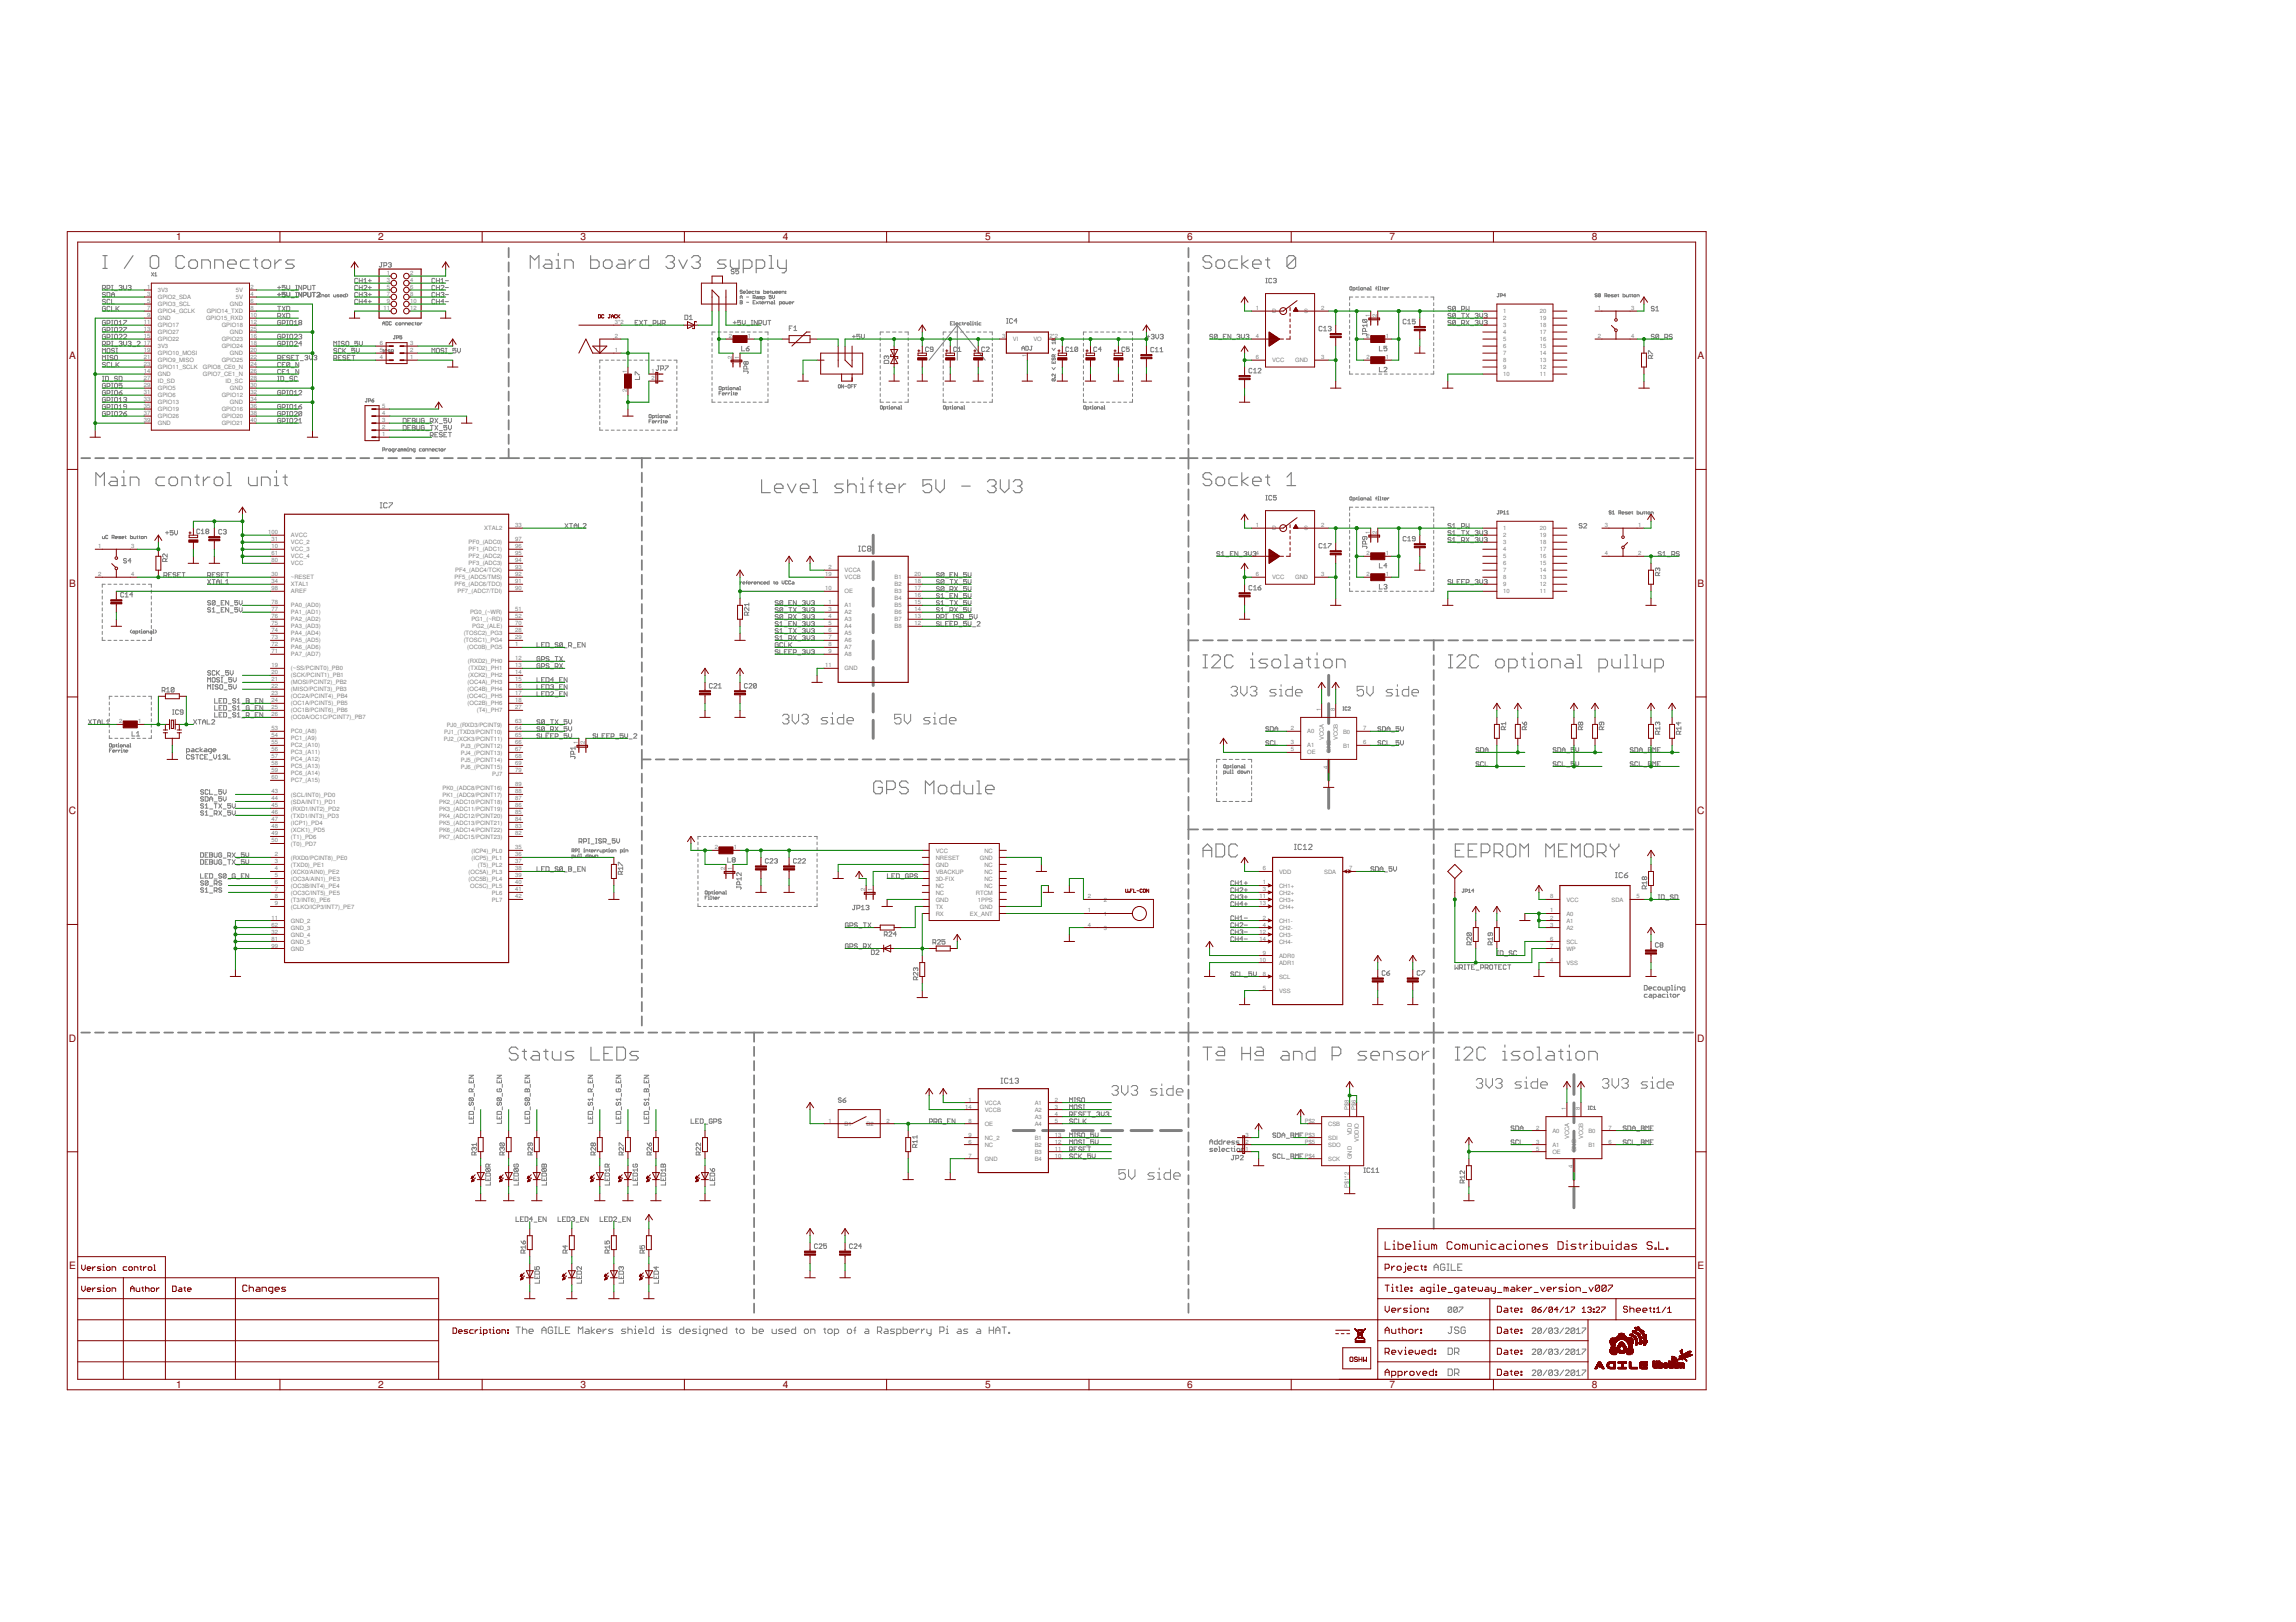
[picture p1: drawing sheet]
<svg xmlns="http://www.w3.org/2000/svg" width="297mm" height="210mm" viewBox="0 0 297 210" stroke-linecap="round" stroke-linejoin="round" font-family="sans-serif">
<defs><g id="words">
<g font-size="1.3" fill="#800000">
<text x="22.8" y="31.1">1</text>
<text x="48.9" y="31.1">2</text>
<text x="75.1" y="31.1">3</text>
<text x="101.3" y="31.1">4</text>
<text x="127.4" y="31.1">5</text>
<text x="153.6" y="31.1">6</text>
<text x="179.8" y="31.1">7</text>
<text x="205.9" y="31.1">8</text>
<text x="9" y="46.5">A</text>
<text x="219.6" y="46.5">A</text>
<text x="9" y="75.9">B</text>
<text x="219.6" y="75.9">B</text>
<text x="8.9" y="105.4">C</text>
<text x="219.6" y="105.4">C</text>
<text x="8.9" y="134.8">D</text>
<text x="219.6" y="134.8">D</text>
<text x="9" y="164.2">E</text>
<text x="219.6" y="164.2">E</text>
<text x="22.8" y="179.6">1</text>
<text x="48.9" y="179.6">2</text>
<text x="75.1" y="179.6">3</text>
<text x="101.3" y="179.6">4</text>
<text x="127.4" y="179.6">5</text>
<text x="153.6" y="179.6">6</text>
<text x="179.8" y="179.6">7</text>
<text x="205.9" y="179.6">8</text>
</g>
<g font-size=".8" fill="#808080">
<text x="50.1" y="35.6">1</text>
<text x="53.1" y="35.6">2</text>
<text x="18.6" y="41.9">11</text>
<text x="19" y="37.4">1</text>
<text x="19" y="38.3">3</text>
<text x="19" y="39.2">5</text>
<text x="19" y="40.1">7</text>
<text x="19" y="41">9</text>
<text x="20.4" y="37.8">3V3</text>
<text x="20.4" y="38.7">GPIO2_SDA</text>
<text x="20.4" y="39.6">GPIO3_SCL</text>
<text x="20.4" y="40.5">GPIO4_GCLK</text>
<text x="20.4" y="41.4">GND</text>
<text x="26.7" y="41.4">GPIO15_RXD</text>
<text x="26.7" y="40.5">GPIO14_TXD</text>
<text x="29.7" y="39.6">GND</text>
<text x="30.5" y="37.8">5V</text>
<text x="30.5" y="38.7">5V</text>
<text x="32.4" y="37.4">2</text>
<text x="32.4" y="38.3">4</text>
<text x="32.4" y="39.2">6</text>
<text x="32.4" y="40.1">8</text>
<text x="32.4" y="41">10</text>
<text x="32.4" y="41.9">12</text>
<text x="49.6" y="40.1">11</text>
<text x="50.1" y="36.5">3</text>
<text x="50.1" y="37.4">5</text>
<text x="50.1" y="38.3">7</text>
<text x="50.1" y="39.2">9</text>
<text x="53.1" y="36.5">4</text>
<text x="53.1" y="37.4">6</text>
<text x="53.1" y="38.3">8</text>
<text x="53.1" y="39.2">10</text>
<text x="53.1" y="40.1">12</text>
<text x="79.5" y="41.9">3*2</text>
<text x="162.5" y="40.1">1</text>
<text x="164.6" y="40.5">D</text>
<text x="168.7" y="40.5">S</text>
<text x="170.9" y="40.1">2</text>
<text x="177.2" y="41" transform="rotate(-90 177.2 41)">1</text>
<text x="178.1" y="41" transform="rotate(-90 178.1 41)">2</text>
<text x="194.5" y="40.5">1</text>
<text x="194.5" y="41.4">2</text>
<text x="199.2" y="41.4">19</text>
<text x="199.2" y="40.5">20</text>
<text x="206.7" y="40.1">1</text>
<text x="211" y="40.1">3</text>
<text x="18.6" y="42.8">13</text>
<text x="18.6" y="43.8">15</text>
<text x="18.6" y="44.7">17</text>
<text x="18.6" y="45.6">19</text>
<text x="18.6" y="46.5">21</text>
<text x="18.6" y="47.4">23</text>
<text x="20.4" y="42.3">GPIO17</text>
<text x="20.4" y="43.2">GPIO27</text>
<text x="20.4" y="44.2">GPIO22</text>
<text x="20.4" y="45.1">3V3</text>
<text x="20.4" y="46">GPIO10_MOSI</text>
<text x="20.4" y="46.9">GPIO9_MISO</text>
<text x="20.4" y="47.8">GPIO11_SCLK</text>
<text x="26.2" y="47.8">GPIO8_CE0_N</text>
<text x="28.7" y="42.3">GPIO18</text>
<text x="28.7" y="44.2">GPIO23</text>
<text x="28.7" y="45.1">GPIO24</text>
<text x="28.7" y="46.9">GPIO25</text>
<text x="29.7" y="43.3">GND</text>
<text x="29.7" y="46">GND</text>
<text x="32.4" y="42.8">25</text>
<text x="32.4" y="43.8">16</text>
<text x="32.4" y="44.7">18</text>
<text x="32.4" y="45.6">20</text>
<text x="32.4" y="46.5">22</text>
<text x="32.4" y="47.4">24</text>
<text x="49.1" y="46.5">4</text>
<text x="49.1" y="45.6">5</text>
<text x="49.1" y="44.7">6</text>
<text x="53.1" y="46.5">1</text>
<text x="53.1" y="45.6">2</text>
<text x="53.1" y="44.7">3</text>
<text x="79.5" y="45.6">1</text>
<text x="79.5" y="43.8">2</text>
<text x="94.3" y="43.8">2</text>
<text x="94.7" y="46.5" transform="rotate(-90 94.7 46.5)">2</text>
<text x="95.6" y="46.5" transform="rotate(-90 95.6 46.5)">1</text>
<text x="96.8" y="43.8">1</text>
<text x="129.6" y="43.8">3</text>
<text x="131" y="44.2">VI</text>
<text x="132.8" y="46.2" transform="rotate(-90 132.8 46.2)">1</text>
<text x="133.7" y="44.2">VO</text>
<text x="135.8" y="43.8">2*2</text>
<text x="162.5" y="43.8">4</text>
<text x="162.5" y="46.5">6</text>
<text x="164.6" y="44.2">IN</text>
<text x="164.6" y="46.9">VCC</text>
<text x="167.6" y="46.9">GND</text>
<text x="170.9" y="46.5">3</text>
<text x="176.8" y="46.5">2</text>
<text x="176.8" y="43.8">2</text>
<text x="179.3" y="46.5">1</text>
<text x="179.3" y="43.8">1</text>
<text x="194.5" y="42.3">3</text>
<text x="194.5" y="43.2">4</text>
<text x="194.5" y="44.2">5</text>
<text x="194.5" y="45.1">6</text>
<text x="194.5" y="46">7</text>
<text x="194.5" y="46.9">8</text>
<text x="194.5" y="47.8">9</text>
<text x="199.2" y="47.8">12</text>
<text x="199.2" y="46.9">13</text>
<text x="199.2" y="46">14</text>
<text x="199.2" y="45.1">15</text>
<text x="199.2" y="44.2">16</text>
<text x="199.2" y="42.3">18</text>
<text x="199.2" y="43.3">17</text>
<text x="206.7" y="43.8">2</text>
<text x="211" y="43.8">4</text>
<text x="18.6" y="48.3">14</text>
<text x="18.6" y="49.2">27</text>
<text x="18.6" y="50.1">29</text>
<text x="18.6" y="51">31</text>
<text x="18.6" y="51.9">33</text>
<text x="18.6" y="52.8">35</text>
<text x="18.6" y="53.7">37</text>
<text x="20.4" y="48.7">GND</text>
<text x="20.4" y="49.6">ID_SD</text>
<text x="20.4" y="50.5">GPIO5</text>
<text x="20.4" y="51.4">GPIO6</text>
<text x="20.4" y="52.3">GPIO13</text>
<text x="20.4" y="53.2">GPIO19</text>
<text x="26.2" y="48.7">GPIO7_CE1_N</text>
<text x="28.7" y="51.4">GPIO12</text>
<text x="28.7" y="53.2">GPIO16</text>
<text x="29.2" y="49.6">ID_SC</text>
<text x="29.7" y="50.5">GND</text>
<text x="29.7" y="52.3">GND</text>
<text x="32.4" y="48.3">26</text>
<text x="32.4" y="49.2">28</text>
<text x="32.4" y="50.1">30</text>
<text x="32.4" y="51">32</text>
<text x="32.4" y="51.9">34</text>
<text x="32.4" y="52.8">36</text>
<text x="32.4" y="53.7">38</text>
<text x="49.4" y="53.7">4</text>
<text x="49.4" y="52.8">5</text>
<text x="81.1" y="50.8" transform="rotate(-90 81.1 50.8)">2</text>
<text x="81.1" y="48.3" transform="rotate(-90 81.1 48.3)">1</text>
<text x="84.3" y="48.3">1</text>
<text x="84.3" y="49.2">2</text>
<text x="194.5" y="48.7">10</text>
<text x="199.2" y="48.7">11</text>
<text x="18.6" y="54.6">39</text>
<text x="20.4" y="54.1">GPIO26</text>
<text x="20.4" y="55">GND</text>
<text x="28.7" y="54.1">GPIO20</text>
<text x="28.7" y="55">GPIO21</text>
<text x="32.4" y="54.6">40</text>
<text x="49.4" y="56.4">1</text>
<text x="49.4" y="55.5">2</text>
<text x="49.4" y="54.6">3</text>
<text x="12.7" y="70.9">1</text>
<text x="17" y="70.9">3</text>
<text x="34.7" y="69.1">100</text>
<text x="35.1" y="70">31</text>
<text x="35.1" y="70.9">10</text>
<text x="35.1" y="71.9">61</text>
<text x="37.6" y="69.5">AVCC</text>
<text x="37.6" y="70.4">VCC_2</text>
<text x="37.6" y="71.3">VCC_3</text>
<text x="60.6" y="70.4">PF0_(ADC0)</text>
<text x="60.6" y="71.4">PF1_(ADC1)</text>
<text x="62.7" y="68.6">XTAL2</text>
<text x="66.7" y="68.2">33</text>
<text x="66.7" y="70">97</text>
<text x="66.7" y="70.9">96</text>
<text x="66.7" y="71.9">95</text>
<text x="162.5" y="71.9">4</text>
<text x="162.5" y="68.2">1</text>
<text x="164.6" y="68.6">D</text>
<text x="168.7" y="68.6">S</text>
<text x="170.9" y="68.2">2</text>
<text x="176.8" y="71.9">2</text>
<text x="177.2" y="69.1" transform="rotate(-90 177.2 69.1)">1</text>
<text x="178.1" y="69.1" transform="rotate(-90 178.1 69.1)">2</text>
<text x="179.3" y="71.9">1</text>
<text x="194.5" y="68.6">1</text>
<text x="194.5" y="69.5">2</text>
<text x="194.5" y="70.4">3</text>
<text x="194.5" y="71.3">4</text>
<text x="199.2" y="70.4">18</text>
<text x="199.2" y="69.5">19</text>
<text x="199.2" y="71.4">17</text>
<text x="199.2" y="68.6">20</text>
<text x="207.6" y="68.2">3</text>
<text x="207.6" y="71.9">4</text>
<text x="211.9" y="68.2">1</text>
<text x="211.9" y="71.9">2</text>
<text x="12.7" y="74.6">2</text>
<text x="17" y="74.6">4</text>
<text x="35.1" y="72.8">80</text>
<text x="35.1" y="74.6">30</text>
<text x="35.1" y="75.5">34</text>
<text x="35.1" y="76.4">98</text>
<text x="37.6" y="72.3">VCC_4</text>
<text x="37.6" y="73.2">VCC</text>
<text x="37.6" y="75">~RESET</text>
<text x="37.6" y="75.9">XTAL1</text>
<text x="37.6" y="76.8">AREF</text>
<text x="58.8" y="75">PF5_(ADC5/TMS)</text>
<text x="58.8" y="75.9">PF6_(ADC6/TDO)</text>
<text x="58.9" y="74.1">PF4_(ADC4/TCK)</text>
<text x="59.2" y="76.8">PF7_(ADC7/TDI)</text>
<text x="60.6" y="72.3">PF2_(ADC2)</text>
<text x="60.6" y="73.2">PF3_(ADC3)</text>
<text x="66.7" y="72.8">94</text>
<text x="66.7" y="73.7">93</text>
<text x="66.7" y="74.6">92</text>
<text x="66.7" y="75.5">91</text>
<text x="66.7" y="76.4">90</text>
<text x="106.7" y="74.6">19</text>
<text x="106.7" y="76.4">10</text>
<text x="107.2" y="73.7">2</text>
<text x="109.3" y="74.1">VCCA</text>
<text x="109.3" y="75">VCCB</text>
<text x="109.3" y="76.8">OE</text>
<text x="115.7" y="75">B1</text>
<text x="115.7" y="75.9">B2</text>
<text x="115.7" y="76.8">B3</text>
<text x="115.7" y="77.7">B4</text>
<text x="118.3" y="74.6">20</text>
<text x="118.3" y="75.5">18</text>
<text x="118.3" y="76.4">17</text>
<text x="118.3" y="77.3">16</text>
<text x="162.5" y="74.6">6</text>
<text x="164.6" y="72.3">IN</text>
<text x="164.6" y="75">VCC</text>
<text x="167.6" y="75">GND</text>
<text x="170.9" y="74.6">3</text>
<text x="176.8" y="74.6">2</text>
<text x="179.3" y="74.6">1</text>
<text x="194.5" y="72.3">5</text>
<text x="194.5" y="73.2">6</text>
<text x="194.5" y="74.1">7</text>
<text x="194.5" y="75">8</text>
<text x="194.5" y="75.9">9</text>
<text x="194.5" y="76.8">10</text>
<text x="199.2" y="76.8">11</text>
<text x="199.2" y="75.9">12</text>
<text x="199.2" y="75">13</text>
<text x="199.2" y="74.1">14</text>
<text x="199.2" y="73.2">15</text>
<text x="199.2" y="72.3">16</text>
<text x="35.1" y="78.2">78</text>
<text x="35.1" y="79.1">77</text>
<text x="35.1" y="80">76</text>
<text x="35.1" y="80.9">75</text>
<text x="35.1" y="81.8">74</text>
<text x="35.1" y="82.7">73</text>
<text x="35.1" y="83.6">72</text>
<text x="37.6" y="78.6">PA0_(AD0)</text>
<text x="37.6" y="79.5">PA1_(AD1)</text>
<text x="37.6" y="80.4">PA2_(AD2)</text>
<text x="37.6" y="81.3">PA3_(AD3)</text>
<text x="37.6" y="82.2">PA4_(AD4)</text>
<text x="37.6" y="83.1">PA5_(AD5)</text>
<text x="60" y="82.2">(TOSC2)_PG3</text>
<text x="60" y="83.1">(TOSC1)_PG4</text>
<text x="60.8" y="79.5">PG0_(~WR)</text>
<text x="61" y="80.4">PG1_(~RD)</text>
<text x="61.1" y="81.3">PG2_(ALE)</text>
<text x="66.7" y="79.1">51</text>
<text x="66.7" y="80">52</text>
<text x="66.7" y="80.9">70</text>
<text x="66.7" y="81.8">28</text>
<text x="66.7" y="82.7">29</text>
<text x="66.7" y="83.6">1</text>
<text x="107.2" y="78.2">1</text>
<text x="107.2" y="79.1">3</text>
<text x="107.2" y="80">4</text>
<text x="107.2" y="80.9">5</text>
<text x="107.2" y="81.8">6</text>
<text x="107.2" y="82.7">7</text>
<text x="107.2" y="83.6">8</text>
<text x="109.3" y="78.6">A1</text>
<text x="109.3" y="79.5">A2</text>
<text x="109.3" y="80.4">A3</text>
<text x="109.3" y="81.3">A4</text>
<text x="109.3" y="82.2">A5</text>
<text x="109.3" y="83.1">A6</text>
<text x="115.7" y="78.6">B5</text>
<text x="115.7" y="79.5">B6</text>
<text x="115.7" y="80.4">B7</text>
<text x="115.7" y="81.3">B8</text>
<text x="118.3" y="78.2">15</text>
<text x="118.3" y="79.1">14</text>
<text x="118.3" y="80">13</text>
<text x="118.3" y="80.9">12</text>
<text x="35.1" y="84.5">71</text>
<text x="35.1" y="86.4">19</text>
<text x="35.1" y="87.3">20</text>
<text x="35.1" y="88.2">21</text>
<text x="35.1" y="89.1">22</text>
<text x="35.1" y="90">23</text>
<text x="37.6" y="84">PA6_(AD6)</text>
<text x="37.6" y="84.9">PA7_(AD7)</text>
<text x="37.6" y="86.8">(~SS/PCINT0)_PB0</text>
<text x="37.6" y="87.7">(SCK/PCINT1)_PB1</text>
<text x="37.6" y="88.6">(MOSI/PCINT2)_PB2</text>
<text x="37.6" y="89.5">(MISO/PCINT3)_PB3</text>
<text x="60.5" y="84">(OC0B)_PG5</text>
<text x="60.5" y="88.6">(OC4A)_PH3</text>
<text x="60.5" y="89.5">(OC4B)_PH4</text>
<text x="60.5" y="85.9">(RXD2)_PH0</text>
<text x="60.6" y="87.7">(XCK2)_PH2</text>
<text x="60.6" y="86.8">(TXD2)_PH1</text>
<text x="66.7" y="85.5">12</text>
<text x="66.7" y="86.4">13</text>
<text x="66.7" y="87.3">14</text>
<text x="66.7" y="88.2">15</text>
<text x="66.7" y="89.1">16</text>
<text x="66.7" y="90">17</text>
<text x="106.7" y="86.4">11</text>
<text x="107.2" y="84.5">9</text>
<text x="109.3" y="84">A7</text>
<text x="109.3" y="84.9">A8</text>
<text x="109.3" y="86.8">GND</text>
<text x="15.4" y="93.6">2</text>
<text x="17.9" y="93.6">1</text>
<text x="35.1" y="90.9">24</text>
<text x="35.1" y="91.8">25</text>
<text x="35.1" y="92.7">26</text>
<text x="35.1" y="94.5">53</text>
<text x="35.1" y="95.4">54</text>
<text x="37.6" y="90.4">(OC2A/PCINT4)_PB4</text>
<text x="37.6" y="91.3">(OC1A/PCINT5)_PB5</text>
<text x="37.6" y="92.2">(OC1B/PCINT6)_PB6</text>
<text x="37.6" y="93.1">(OC0A/OC1C/PCINT7)_PB7</text>
<text x="37.6" y="94.9">PC0_(A8)</text>
<text x="37.6" y="95.8">PC1_(A9)</text>
<text x="57.4" y="95.8">PJ2_(XCK3/PCINT11)</text>
<text x="57.4" y="94.9">PJ1_(TXD3/PCINT10)</text>
<text x="57.8" y="94">PJ0_(RXD3/PCINT9)</text>
<text x="60.5" y="90.4">(OC4C)_PH5</text>
<text x="60.5" y="91.3">(OC2B)_PH6</text>
<text x="61.7" y="92.2">(T4)_PH7</text>
<text x="66.7" y="90.9">18</text>
<text x="66.7" y="91.8">27</text>
<text x="66.7" y="93.6">63</text>
<text x="66.7" y="94.5">64</text>
<text x="66.7" y="95.4">65</text>
<text x="167" y="94.5">2</text>
<text x="169.1" y="94.9">A0</text>
<text x="170.9" y="92" transform="rotate(-90 170.9 92)">1</text>
<text x="171.3" y="95.8" transform="rotate(-90 171.3 95.8)">VCCA</text>
<text x="172.7" y="92" transform="rotate(-90 172.7 92)">8</text>
<text x="173.1" y="95.8" transform="rotate(-90 173.1 95.8)">VCCB</text>
<text x="173.8" y="94.9">B0</text>
<text x="176.4" y="94.5">7</text>
<text x="35.1" y="96.3">55</text>
<text x="35.1" y="97.2">56</text>
<text x="35.1" y="98.1">57</text>
<text x="35.1" y="99.1">58</text>
<text x="35.1" y="100">59</text>
<text x="35.1" y="100.9">60</text>
<text x="37.6" y="96.7">PC2_(A10)</text>
<text x="37.6" y="97.6">PC3_(A11)</text>
<text x="37.6" y="98.5">PC4_(A12)</text>
<text x="37.6" y="99.4">PC5_(A13)</text>
<text x="37.6" y="100.4">PC6_(A14)</text>
<text x="37.6" y="101.3">PC7_(A15)</text>
<text x="59.6" y="96.7">PJ3_(PCINT12)</text>
<text x="59.6" y="97.6">PJ4_(PCINT13)</text>
<text x="59.6" y="98.5">PJ5_(PCINT14)</text>
<text x="59.6" y="99.5">PJ6_(PCINT15)</text>
<text x="63.7" y="100.4">PJ7</text>
<text x="66.7" y="96.3">66</text>
<text x="66.7" y="97.2">67</text>
<text x="66.7" y="98.1">68</text>
<text x="66.7" y="99.1">69</text>
<text x="66.7" y="100">79</text>
<text x="66.7" y="101.8">89</text>
<text x="74.8" y="96.3" transform="rotate(-90 74.8 96.3)">1</text>
<text x="75.7" y="96.3" transform="rotate(-90 75.7 96.3)">2</text>
<text x="167" y="96.3">3</text>
<text x="167" y="97.2">5</text>
<text x="169.1" y="96.7">A1</text>
<text x="169.1" y="97.6">OE</text>
<text x="171.8" y="99.5" transform="rotate(-90 171.8 99.5)">4</text>
<text x="172.2" y="97.4" transform="rotate(-90 172.2 97.4)">GND</text>
<text x="173.8" y="96.7">B1</text>
<text x="176.4" y="96.3">6</text>
<text x="35.1" y="102.7">43</text>
<text x="35.1" y="103.6">44</text>
<text x="35.1" y="104.5">45</text>
<text x="35.1" y="105.4">46</text>
<text x="35.1" y="106.3">47</text>
<text x="35.1" y="107.2">48</text>
<text x="37.6" y="103.1">(SCL/INT0)_PD0</text>
<text x="37.6" y="104">(SDA/INT1)_PD1</text>
<text x="37.6" y="104.9">(RXD1/INT2)_PD2</text>
<text x="37.6" y="105.8">(TXD1/INT3)_PD3</text>
<text x="37.6" y="106.7">(ICP1)_PD4</text>
<text x="37.6" y="107.6">(XCK1)_PD5</text>
<text x="56.8" y="104">PK2_(ADC10/PCINT18)</text>
<text x="56.8" y="104.9">PK3_(ADC11/PCINT19)</text>
<text x="56.8" y="105.8">PK4_(ADC12/PCINT20)</text>
<text x="56.8" y="106.7">PK5_(ADC13/PCINT21)</text>
<text x="56.8" y="107.6">PK6_(ADC14/PCINT22)</text>
<text x="57.2" y="102.2">PK0_(ADC8/PCINT16)</text>
<text x="57.2" y="103.1">PK1_(ADC9/PCINT17)</text>
<text x="66.7" y="102.7">88</text>
<text x="66.7" y="103.6">87</text>
<text x="66.7" y="104.5">86</text>
<text x="66.7" y="105.4">85</text>
<text x="66.7" y="106.3">84</text>
<text x="66.7" y="107.2">83</text>
<text x="35.1" y="108.1">49</text>
<text x="35.1" y="109">50</text>
<text x="35.5" y="110.8">2</text>
<text x="35.5" y="111.7">3</text>
<text x="35.5" y="112.6">4</text>
<text x="35.5" y="113.6">5</text>
<text x="37.6" y="108.5">(T1)_PD6</text>
<text x="37.6" y="109.4">(T0)_PD7</text>
<text x="37.6" y="111.2">(RXD0/PCINT8)_PE0</text>
<text x="37.6" y="112.1">(TXD0)_PE1</text>
<text x="37.6" y="113">(XCK0/AIN0)_PE2</text>
<text x="37.6" y="114">(OC3A/AIN1)_PE3</text>
<text x="56.8" y="108.5">PK7_(ADC15/PCINT23)</text>
<text x="60.6" y="113.1">(OC5A)_PL3</text>
<text x="60.6" y="114">(OC5B)_PL4</text>
<text x="61" y="110.3">(ICP4)_PL0</text>
<text x="61" y="111.2">(ICP5)_PL1</text>
<text x="61.8" y="112.1">(T5)_PL2</text>
<text x="66.7" y="108.1">82</text>
<text x="66.7" y="109.9">35</text>
<text x="66.7" y="110.8">36</text>
<text x="66.7" y="111.7">37</text>
<text x="66.7" y="112.6">38</text>
<text x="66.7" y="113.6">39</text>
<text x="92.5" y="109.9">2</text>
<text x="93.8" y="112.6" transform="rotate(-90 93.8 112.6)">2</text>
<text x="94.7" y="112.6" transform="rotate(-90 94.7 112.6)">1</text>
<text x="95" y="109.9">1</text>
<text x="121" y="110.3">VCC</text>
<text x="121" y="111.2">NRESET</text>
<text x="121" y="112.1">GND</text>
<text x="121" y="113">VBACKUP</text>
<text x="121" y="114">3D-FIX</text>
<text x="126.8" y="111.2">GND</text>
<text x="127.3" y="114">NC</text>
<text x="127.3" y="113.1">NC</text>
<text x="127.3" y="112.1">NC</text>
<text x="127.3" y="110.3">NC</text>
<text x="163.4" y="112.6">6</text>
<text x="165.5" y="113">VDD</text>
<text x="171.3" y="113.1">SDA</text>
<text x="174.5" y="112.6">7</text>
<text x="35.1" y="119">11</text>
<text x="35.1" y="119.9">62</text>
<text x="35.5" y="114.5">6</text>
<text x="35.5" y="115.4">7</text>
<text x="35.5" y="116.3">8</text>
<text x="35.5" y="117.2">9</text>
<text x="37.6" y="114.9">(OC3B/INT4)_PE4</text>
<text x="37.6" y="115.8">(OC3C/INT5)_PE5</text>
<text x="37.6" y="116.7">(T3/INT6)_PE6</text>
<text x="37.6" y="117.6">(CLKO/ICP3/INT7)_PE7</text>
<text x="37.6" y="119.4">GND_2</text>
<text x="60.8" y="114.9">OC5C)_PL5</text>
<text x="63.6" y="115.8">PL6</text>
<text x="63.6" y="116.7">PL7</text>
<text x="66.7" y="114.5">40</text>
<text x="66.7" y="115.4">41</text>
<text x="66.7" y="116.3">42</text>
<text x="111.9" y="115.4" transform="rotate(-90 111.9 115.4)">2</text>
<text x="112.8" y="115.4" transform="rotate(-90 112.8 115.4)">1</text>
<text x="121" y="114.9">NC</text>
<text x="121" y="115.8">NC</text>
<text x="121" y="116.7">GND</text>
<text x="121" y="117.6">TX</text>
<text x="121" y="118.5">RX</text>
<text x="125.5" y="118.5">EX_ANT</text>
<text x="126.2" y="115.8">RTCM</text>
<text x="126.5" y="116.7">1PPS</text>
<text x="126.8" y="117.6">GND</text>
<text x="127.3" y="114.9">NC</text>
<text x="140.7" y="119.9">4</text>
<text x="140.7" y="118.1">1</text>
<text x="140.7" y="116.3">2</text>
<text x="142.8" y="118.5">1</text>
<text x="142.8" y="116.7">2</text>
<text x="163" y="116.3">11</text>
<text x="163" y="117.2">13</text>
<text x="163.4" y="114.5">1</text>
<text x="163.4" y="115.4">3</text>
<text x="163.4" y="119">2</text>
<text x="163.4" y="119.9">4</text>
<text x="165.5" y="114.9">CH1+</text>
<text x="165.5" y="115.8">CH2+</text>
<text x="165.5" y="116.7">CH3+</text>
<text x="165.5" y="117.6">CH4+</text>
<text x="165.5" y="119.4">CH1-</text>
<text x="200.6" y="116.3">8</text>
<text x="200.6" y="118.1">1</text>
<text x="200.6" y="119">2</text>
<text x="200.6" y="119.9">3</text>
<text x="202.6" y="116.7">VCC</text>
<text x="202.6" y="118.5">A0</text>
<text x="202.6" y="119.4">A1</text>
<text x="208.5" y="116.7">SDA</text>
<text x="211.7" y="116.3">5</text>
<text x="35.1" y="120.8">32</text>
<text x="35.1" y="121.7">81</text>
<text x="35.1" y="122.6">99</text>
<text x="37.6" y="120.3">GND_3</text>
<text x="37.6" y="121.2">GND_4</text>
<text x="37.6" y="122.1">GND_5</text>
<text x="37.6" y="123">GND</text>
<text x="142.8" y="120.3">3</text>
<text x="163" y="120.8">12</text>
<text x="163" y="121.7">14</text>
<text x="163" y="124.4">10</text>
<text x="163.4" y="123.5">9</text>
<text x="165.5" y="120.3">CH2-</text>
<text x="165.5" y="121.2">CH3-</text>
<text x="165.5" y="122.1">CH4-</text>
<text x="165.5" y="123.9">ADR0</text>
<text x="165.5" y="124.8">ADR1</text>
<text x="200.6" y="121.7">6</text>
<text x="200.6" y="122.6">7</text>
<text x="200.6" y="124.4">4</text>
<text x="202.6" y="120.3">A2</text>
<text x="202.6" y="122.1">SCL</text>
<text x="202.6" y="123">WP</text>
<text x="202.6" y="124.8">VSS</text>
<text x="163.4" y="126.2">8</text>
<text x="163.4" y="128.1">5</text>
<text x="165.5" y="126.6">SCL</text>
<text x="165.5" y="128.5">VSS</text>
<text x="124.9" y="143.5">14</text>
<text x="125.3" y="142.6">1</text>
<text x="127.4" y="143">VCCA</text>
<text x="127.4" y="143.9">VCCB</text>
<text x="133.9" y="143">A1</text>
<text x="133.9" y="143.9">A2</text>
<text x="136.5" y="142.6">2</text>
<text x="136.5" y="143.5">3</text>
<text x="174.5" y="143.7" transform="rotate(-90 174.5 143.7)">P$8</text>
<text x="175.4" y="143.7" transform="rotate(-90 175.4 143.7)">P$6</text>
<text x="202.6" y="143.7" transform="rotate(-90 202.6 143.7)">1</text>
<text x="204.4" y="143.7" transform="rotate(-90 204.4 143.7)">8</text>
<text x="107.2" y="145.3">1</text>
<text x="109.3" y="145.7">B1</text>
<text x="112.1" y="145.7">B2</text>
<text x="114.7" y="145.3">2</text>
<text x="125.3" y="145.3">8</text>
<text x="125.3" y="147.1">9</text>
<text x="125.3" y="148">6</text>
<text x="125.3" y="149.8">7</text>
<text x="127.4" y="145.7">OE</text>
<text x="127.4" y="147.5">NC_2</text>
<text x="127.4" y="148.4">NC</text>
<text x="133.9" y="144.8">A3</text>
<text x="133.9" y="145.7">A4</text>
<text x="133.9" y="147.5">B1</text>
<text x="133.9" y="148.4">B2</text>
<text x="133.9" y="149.3">B3</text>
<text x="136.5" y="144.4">4</text>
<text x="136.5" y="145.3">5</text>
<text x="136.5" y="147.1">13</text>
<text x="136.5" y="148">12</text>
<text x="136.5" y="148.9">11</text>
<text x="136.5" y="149.8">10</text>
<text x="161.1" y="148.9">1</text>
<text x="161.1" y="148">2</text>
<text x="161.1" y="147.1">3</text>
<text x="168.8" y="145.3">P$2</text>
<text x="168.8" y="147.1">P$3</text>
<text x="168.8" y="149.8">P$4</text>
<text x="168.8" y="148">P$5</text>
<text x="171.8" y="145.7">CSB</text>
<text x="171.8" y="147.5">SDI</text>
<text x="171.8" y="148.4">SDO</text>
<text x="174.9" y="146.9" transform="rotate(-90 174.9 146.9)">VDD</text>
<text x="175.8" y="147.7" transform="rotate(-90 175.8 147.7)">VDDIO</text>
<text x="198.7" y="146.2">2</text>
<text x="198.7" y="148">3</text>
<text x="198.7" y="148.9">5</text>
<text x="200.8" y="146.6">A0</text>
<text x="200.8" y="148.4">A1</text>
<text x="200.8" y="149.3">OE</text>
<text x="203" y="147.5" transform="rotate(-90 203 147.5)">VCCA</text>
<text x="203.9" y="149.1" transform="rotate(-90 203.9 149.1)">GND</text>
<text x="204.8" y="147.5" transform="rotate(-90 204.8 147.5)">VCCB</text>
<text x="205.5" y="148.4">B1</text>
<text x="205.5" y="146.6">B0</text>
<text x="208.1" y="148">6</text>
<text x="208.1" y="146.2">7</text>
<text x="127.4" y="150.2">GND</text>
<text x="133.9" y="150.2">B4</text>
<text x="171.8" y="150.2">SCK</text>
<text x="174.5" y="153.8" transform="rotate(-90 174.5 153.8)">P$1*2</text>
<text x="174.9" y="150" transform="rotate(-90 174.9 150)">GND</text>
<text x="203.5" y="151.2" transform="rotate(-90 203.5 151.2)">4</text>
</g>
</g></defs>
<g fill="none" stroke="#808080" stroke-width=".15">
<path d="M13.3 34.7h.6M13.3 33.1h.6M13.6 33.1v1.6M17.2 33.1l-1.1 1.6M19.4 33.4l.3-.3h.6l.2 .3v1.1l-.2 .2h-.6l-.3-.2zM23.9 33.4l-.3-.3h-.5l-.3 .3v1.1l.3 .2h.5l.3-.2M24.4 33.9l.3-.3h.6l.2 .3v.6l-.2 .2h-.6l-.3-.2zM26.1 34.7v-1.1h.8l.3 .3v.8M27.8 34.7v-1.1h.8l.3 .3v.8M29.4 34.2h1.2v-.3l-.3-.3h-.6l-.3 .3v.6l.3 .2h.6M32.2 33.6h-.8l-.3 .3v.6l.3 .2h.8M32.8 33.6h.5"/>
<path d="M33.1 33.4v1.1l.2 .2M33.9 33.9l.3-.3h.5l.3 .3v.6l-.3 .2h-.5l-.3-.2zM35.6 33.6v1.1M36.4 33.6h-.3l-.5 .6M38.1 33.6h-.9l-.2 .3 .2 .3h.6l.3 .3-.3 .2h-.8M68.6 34.7v-1.6l.6 .5 .5-.5v1.6M70.5 33.6h.6l.3 .3v.8h-.9l-.2-.2 .2-.3h.9M71.9 34.7h.6M71.9 33.6h.3v1.1M72.2 32.8v.3M73.1 34.7v-1.1h.8l.3 .3v.8M76.4 33.1v1.6h.8l.3-.2v-.6l-.3-.3h-.8"/>
<path d="M78.1 33.9l.3-.3h.5l.3 .3v.6l-.3 .2h-.5l-.3-.2zM80 33.6h.6l.3 .3v.8h-.9l-.3-.2 .3-.3h.9M81.4 33.6v1.1M82.3 33.6h-.3l-.6 .6M83.9 33.1v1.6h-.8l-.3-.2v-.6l.3-.3h.8M86.1 33.4l.3-.3h.6l.2 .3v.2l-.2 .3M86.7 33.9h.3M87 33.9l.2 .3v.3l-.2 .2h-.6l-.3-.2M87.8 33.6l.6 1.1 .5-1.1M89.5 33.4l.3-.3h.5l.3 .3v.2l-.3 .3M90 33.9h.3M90.3 33.9l.3 .3v.3l-.3 .2h-.5l-.3-.2"/>
<path d="M93.9 33.6h-.8l-.3 .3 .3 .3h.6l.2 .3-.2 .2h-.9M94.5 33.6v.9l.3 .2h.8v-1.1M96.2 34.7h.8l.3-.2v-.6l-.3-.3h-.8v1.7M97.8 34.7h.9l.2-.2v-.6l-.2-.3h-.9v1.7M99.5 34.7h.6M99.5 33.1h.3v1.6M100.6 33.6v.9l.3 .2h.8M101.7 33.6v1.4l-.2 .3h-.3M156.8 33.4l-.3-.3h-.6l-.3 .3v.2l.3 .3h.6l.3 .3v.3l-.3 .2h-.6l-.3-.2M157.3 33.9l.3-.3h.6l.2 .3v.6l-.2 .2h-.6l-.3-.2zM160.1 33.6h-.8l-.3 .3v.6l.3 .2h.8M160.7 33.1v1.6"/>
<path d="M161.5 33.6l-.8 .6 .8 .5M162.1 34.2h1.1v-.3l-.3-.3h-.6l-.2 .3v.6l.2 .2h.6M163.7 33.6h.6M164 33.4v1.1l.3 .2M167.6 33.4v1.1l-.3 .2h-.5l-.3-.2M167.6 33.4l-.3-.3h-.5l-.3 .3v1.1M167.6 33.4l-1.1 1.1M12.4 62.8v-1.6l.6 .5 .5-.5v1.6M14.4 61.7h.5l.3 .3v.8h-.8l-.3-.2 .3-.3h.8M15.7 62.8h.6M15.7 61.7h.3v1.1M16 60.9v.3"/>
<path d="M16.8 62.8v-1.1h.9l.3 .3v.8M21.3 61.7h-.8l-.3 .3v.6l.3 .2h.8M21.9 62l.2-.3h.6l.3 .3v.6l-.3 .2h-.6l-.2-.2zM23.5 62.8v-1.1h.9l.2 .3v.8M25.2 61.7h.6M25.5 61.4v1.2l.3 .2M26.3 61.7v1.1M27.2 61.7h-.3l-.6 .6M27.7 62l.3-.3h.5l.3 .3v.6l-.3 .2h-.5l-.3-.2zM29.4 61.2h.3v1.6M29.4 62.8h.5M32.2 61.7v.9l.2 .2h.9v-1.1"/>
<path d="M33.8 62.8v-1.1h.8l.3 .3v.8M35.5 62.8h.5M35.5 61.7h.3v1.1M35.8 60.9v.3M36.6 61.7h.6M36.9 61.4v1.2l.3 .2M98.5 62.1v1.7h1.2M100.2 63.2h1.1v-.3l-.3-.3h-.5l-.3 .3v.6l.3 .3h.5M101.9 62.6l.5 1.2 .6-1.2M103.5 63.2h1.1v-.3l-.2-.3h-.6l-.3 .3v.6l.3 .3h.6M105.2 63.8h.6M105.2 62.1h.3v1.7"/>
<path d="M109.1 62.6h-.8l-.3 .3 .3 .3h.5l.3 .3-.3 .3h-.8M109.7 62.9l.2-.3h.6l.3 .3v.9M109.7 62.1v1.7M111.3 63.8h.6M111.3 62.6h.3v1.2M111.6 61.8v.3M112.4 62.9h.6M113 62.1l-.3 .3v1.4M113.6 62.6h.5M113.8 62.4v1.1l.3 .3M114.7 63.2h1.1v-.3l-.3-.3h-.5l-.3 .3v.6l.3 .3h.5M116.3 62.6v1.2"/>
<path d="M117.2 62.6h-.3l-.6 .6M120.5 62.1h-1.1v.8l.6-.3h.2l.3 .3v.6l-.3 .3h-.5l-.3-.3M121.1 62.1v1.1l.5 .6 .6-.6v-1.1M124.4 62.9h1.1M127.7 62.4l.3-.3h.6l.3 .3v.2l-.3 .3M128.3 62.9h.3M128.6 62.9l.3 .3v.3l-.3 .3h-.6l-.3-.3M129.4 62.1v1.1l.6 .6 .5-.6v-1.1M131.1 62.4l.3-.3h.5l.3 .3v.2l-.3 .3M131.6 62.9h.3M131.9 62.9l.3 .3v.3l-.3 .3h-.5l-.3-.3M156.8 61.4l-.3-.2h-.6l-.3 .2v.3l.3 .3h.6l.3 .3v.3l-.3 .2h-.6l-.3-.2"/>
<path d="M157.6 61.7h.6l.2 .3v.6l-.2 .2h-.6l-.3-.2v-.6zM160.1 61.7h-.8l-.3 .3v.6l.3 .2h.8M160.7 61.2v1.6M161.5 61.7l-.8 .6 .8 .5M162.1 62.3h1.1v-.3l-.3-.3h-.6l-.2 .3v.6l.2 .2h.6M163.7 61.7h.6M164 61.4v1.2l.3 .2M166.5 62.8h1.1M166.5 61.7l.5-.5v1.6M155.6 86.4h.6M155.6 84.8h.6M155.9 84.8v1.6"/>
<path d="M156.8 85l.2-.2h.6l.3 .2v.3l-1.1 1.1h1.1M159.5 85l-.2-.2h-.6l-.3 .2v1.1l.3 .3h.6l.2-.3M161.8 85.3h.3v1.1M161.8 86.4h.5M162.1 84.5v.3M164 85.3h-.8l-.3 .3 .3 .3h.5l.3 .2-.3 .3h-.8M164.5 85.6l.3-.3h.6l.3 .3v.5l-.3 .3h-.6l-.3-.3zM166.2 84.8h.3v1.6M166.2 86.4h.6M167.6 85.3h.6l.2 .3v.8h-.8l-.3-.3 .3-.2h.8M169 85.3h.6M169.3 85v1.1l.3 .3"/>
<path d="M170.1 86.4h.6M170.1 85.3h.3v1.1M170.4 84.5v.3M171.2 85.6l.3-.3h.6l.2 .3v.5l-.2 .3h-.6l-.3-.3zM172.9 86.4v-1.1h.8l.3 .3v.8M187.4 86.4h.5M187.4 84.8h.5M187.7 84.8v1.6M188.5 85l.3-.2h.5l.3 .2v.3l-1.1 1.1h1.1M191.3 85l-.3-.2h-.6l-.2 .2v1.1l.2 .3h.6l.3-.3M193.5 85.6l.3-.3h.5l.3 .3v.5l-.3 .3h-.5l-.3-.3zM195.2 86.4h.8l.3-.3v-.5l-.3-.3h-.8v1.7"/>
<path d="M196.8 85.3h.6M197.1 85v1.1l.3 .3M198 86.4h.5M198 85.3h.2v1.1M198.2 84.5v.3M199.1 85.6l.2-.3h.6l.3 .3v.5l-.3 .3h-.6l-.2-.3zM200.7 86.4v-1.1h.9l.2 .3v.8M202.7 85.3h.5l.3 .3v.8h-.8l-.3-.3 .3-.2h.8M204.1 86.4h.5M204.1 84.8h.3v1.6M206.9 86.4h.8l.3-.3v-.5l-.3-.3h-.8v1.7M208.5 85.3v.8l.3 .3h.8v-1.1"/>
<path d="M210.2 86.4h.6M210.2 84.8h.3v1.6M211.3 86.4h.6M211.3 84.8h.3v1.6M212.4 85.3v.8l.3 .3h.8v-1.1M214.1 86.4h.8l.3-.3v-.5l-.3-.3h-.8v1.7M114.2 101.3l-.3-.2h-.6l-.3 .2v1.1l.3 .3h.6l.3-.3v-.5h-.6M114.7 102.2h.8l.3-.3v-.6l-.3-.2h-.8v1.6M117.5 101.3l-.3-.2h-.6l-.2 .2v.3l.2 .3h.6l.3 .3v.2l-.3 .3h-.6l-.2-.3M119.7 102.7v-1.6l.6 .5 .5-.5v1.6M121.4 101.9l.3-.3h.5l.3 .3v.5l-.3 .3h-.5l-.3-.3zM124.2 101.1v1.6h-.9l-.2-.3v-.5l.2-.3h.9"/>
<path d="M124.7 101.6v.8l.3 .3h.8v-1.1M126.4 101.1h.3v1.6M126.4 102.7h.6M127.5 102.2h1.1v-.3l-.3-.3h-.5l-.3 .3v.5l.3 .3h.5M155.6 110.9v-1.1l.6-.6 .6 .6v1.1M155.6 110h1.2M157.3 109.2h.9l.2 .3v1.1l-.2 .3h-.9zM160.1 109.5l-.3-.3h-.5l-.3 .3v1.1l.3 .3h.5l.3-.3M188.3 110h.5M189.4 109.2h-1.1v1.7h1.1M189.9 110h.6M191.1 109.2h-1.2v1.7h1.2"/>
<path d="M191.6 110.3h.9l.2-.3v-.5l-.2-.3h-.9v1.7M193.3 110.3h.8l.3-.3v-.5l-.3-.3h-.8v1.7M193.8 110.3l.6 .6M195 109.5l.2-.3h.6l.3 .3v1.1l-.3 .3h-.6l-.2-.3zM196.6 110.9v-1.7l.6 .6 .5-.6v1.7M200 110.9v-1.7l.5 .6 .6-.6v1.7M201.6 110h.6M202.8 109.2h-1.2v1.7h1.2M203.3 110.9v-1.7l.6 .6 .5-.6v1.7M205 109.5l.3-.3h.5l.3 .3v1.1l-.3 .3h-.5l-.3-.3zM206.7 110.3h.8l.3-.3v-.5l-.3-.3h-.8v1.7M207.2 110.3l.6 .6"/>
<path d="M208.3 109.2v.3l.6 .5M208.9 110v.9M209.4 109.2v.3l-.5 .5M67 135.8l-.3-.3h-.5l-.3 .3v.3l.3 .2h.5l.3 .3v.3l-.3 .3h-.5l-.3-.3M67.6 136.1h.5M67.8 135.8v1.1l.3 .3M69 136.1h.5l.3 .2v.9h-.8l-.3-.3 .3-.3h.8M70.3 136.1h.6M70.6 135.8v1.1l.3 .3M71.5 136.1v.8l.2 .3h.9v-1.1M74.2 136.1h-.8l-.3 .2 .3 .3h.6l.2 .3-.2 .3h-.9M76.5 135.5v1.7h1.1"/>
<path d="M78.1 136.3h.6M79.2 135.5h-1.1v1.7h1.1M79.8 135.5h.8l.3 .3v1.1l-.3 .3h-.8zM82.6 136.1h-.9l-.2 .2 .2 .3h.6l.3 .3-.3 .3h-.8M155.6 135.5h1.2M156.2 135.5v1.7M157.3 137.2h1.1M157.6 135.5h.6l.2 .3v.8h-.8l-.3-.3 .3-.2h.8M160.7 135.5v1.7M160.7 136.3h1.1M161.8 135.5v1.7M162.3 137.2h1.1"/>
<path d="M162.6 135.5h.6l.2 .3v.8h-.8l-.3-.3 .3-.2h.8M165.9 136.1h.6l.3 .2v.9h-.9l-.2-.3 .2-.3h.9M167.3 137.2v-1.1h.9l.2 .2v.9M170.1 135.5v1.7h-.8l-.3-.3v-.6l.3-.2h.8M172.3 136.6h.9l.3-.3v-.5l-.3-.3h-.9v1.7M176.8 136.1h-.8l-.3 .2 .3 .3h.5l.3 .3-.3 .3h-.8M177.4 136.6h1.1v-.3l-.3-.2h-.6l-.2 .2v.6l.2 .3h.6M179 137.2v-1.1h.9l.2 .2v.9M181.8 136.1h-.8l-.3 .2 .3 .3h.5l.3 .3-.3 .3h-.8M182.4 136.3l.2-.2h.6l.3 .2v.6l-.3 .3h-.6l-.2-.3zM184 136.1v1.1M184.9 136.1h-.3l-.6 .5"/>
<path d="M188.3 135.5h.5M188.3 137.2h.5M188.6 135.5v1.7M189.4 135.8l.3-.3h.5l.3 .3v.3l-1.1 1.1h1.1M192.2 135.8l-.3-.3h-.6l-.2 .3v1.1l.2 .3h.6l.3-.3M194.4 137.2h.6M194.4 136.1h.3v1.1M194.7 135.2v.3M196.6 136.1h-.8l-.3 .2 .3 .3h.6l.2 .3-.2 .3h-.9M197.2 136.3l.3-.2h.5l.3 .2v.6l-.3 .3h-.5l-.3-.3zM198.9 135.5h.2v1.7M198.9 137.2h.5"/>
<path d="M200.3 136.1h.5l.3 .2v.9h-.8l-.3-.3 .3-.3h.8M201.6 136.1h.6M201.9 135.8v1.1l.3 .3M202.8 137.2h.5M202.8 136.1h.2v1.1M203 135.2v.3M203.9 136.3l.3-.2h.5l.3 .2v.6l-.3 .3h-.5l-.3-.3zM205.5 137.2v-1.1h.9l.3 .2v.9"/>
</g>
<g fill="none" stroke="#808080" stroke-width=".13">
<path d="M13.3 37.3h.2l.2-.3-.4-.1v.6M13.5 37.3l.2 .2M13.7 37.9l-.2-.1-.2 .1 .1 .2 .3 .1-.2 .2-.2-.1M13.7 38.8l-.2-.1-.2 .1 .1 .2 .3 .1-.2 .2-.2-.1M13.7 39.8l-.2-.2-.2 .2v.3l.1 .1 .3-.1v-.2h-.2M13.8 37.8l.4 .1v.4l-.1 .1h-.3zM13.8 37.3h.3l.1-.1-.1-.3h-.3v.6M14.2 38.8l-.1-.1-.3 .1v.4l.1 .1h.2l.1-.1M14.2 39.8l-.1-.2-.3 .2v.3l.1 .1h.2l.1-.1M14.4 38.1h.4M14.4 38.7v.6h.4M14.4 38.4v-.4l.2-.2 .2 .2v.4"/>
<path d="M14.4 39.6v.6h.4M14.4 37.5h.2M14.4 36.9h.2M14.5 36.9v.6M14.8 37.6h.4M15 39.6v.6M15.1 39.9l.3 .3M15.4 37l.3-.1 .1 .1-.1 .2M15.4 39.6l-.4 .4M15.6 37.2h.1M15.7 37.2l.1 .1-.1 .2-.3-.1M16 36.9v.4l.2 .2 .2-.2v-.4"/>
<path d="M16.6 37l.3-.1 .1 .1-.1 .2M16.8 37.2h.1M16.9 37.2l.1 .1-.1 .2-.3-.1M19.6 35.3l.3 .4M19.9 35.3l-.3 .4M20 35.4l.2-.1v.4M20 35.7h.3M35.9 38.1h.4M35.9 37.2h.4M35.9 39.6h.4M36.1 37v.4M36.1 37.9v.4"/>
<path d="M36.1 39.6v.6M36.5 39.6l.4 .6M36.9 37.8h-.4v.3l.2-.1 .2 .1-.1 .3h-.2l-.1-.1M36.9 36.9h-.4v.3l.2-.1 .2 .1-.1 .3-.3-.1M36.9 39.6l-.4 .6M37.1 39.6h.3l.1 .2v.3l-.1 .1h-.3zM37.1 36.9v.4l.2 .2 .2-.2v-.4M37.1 37.8v.4l.2 .2 .2-.2v-.4M37.7 38.5h.4M37.7 37.6h.4M38.3 38.4h.2M38.3 37.5h.2"/>
<path d="M38.3 36.9h.2M38.3 37.8h.2M38.4 36.9v.6M38.4 37.8v.6M39 36.9v.6l-.3-.6v.6M39 37.8v.6l-.3-.6v.6M39.2 38.2h.3l.1-.3-.4-.1v.6M39.2 37.3h.3l.1-.3-.4-.1v.6M39.8 37.8v.5l.1 .1 .3-.1v-.5M39.8 36.9v.5l.1 .1 .3-.1v-.5M40.4 36.9h.4M40.4 37.8h.4"/>
<path d="M40.6 36.9v.6M40.6 37.8v.6M41 37.9l.1-.1 .3 .1v.1l-.4 .4h.4M41.5 38l-.1 .1 .1 .3M41.6 38.4v-.3h.2l.1 .3M42.1 38.1l.2 .1v.2h-.2zM42.5 38.1h.1M42.5 38.1l.1 .3M43.2 38.1v.3h.2v-.3M43.9 38.1h-.3v.2l.3 .1h-.3M44 38.3h.3l-.1-.2-.2 .1 .1 .2h.1M44.7 38v.4h-.3l.1-.3h.2"/>
<path d="M44.8 38l.2 .1v.2l-.2 .1M46.3 37.9l-.1-.1-.3 .1v.4l.1 .1 .3-.1M46.3 38.8l-.1-.1-.3 .1v.4l.1 .1 .3-.1M46.3 37l-.1-.1-.3 .1v.4l.1 .1 .3-.1M46.3 36.1l-.1-.1-.3 .1v.4l.1 .1 .3-.1M46.5 38.1h.4M46.5 39h.4M46.5 37.2h.4M46.5 36.3h.4M46.5 36v.6M46.5 36.9v.6M46.5 37.8v.6"/>
<path d="M46.5 38.7v.6M46.9 36v.6M46.9 36.9v.6M46.9 37.8v.6M46.9 38.7v.6M47.1 37l.1-.1 .3 .1v.1l-.4 .4h.4M47.1 36.6h.4M47.1 37.9l.2-.1 .2 .1-.2 .2M47.1 36.2l.2-.2v.6M47.3 38.1h.1M47.3 38.1l.2 .1-.2 .2h-.1l-.1-.1M47.5 39h-.4l.2-.3v.6"/>
<path d="M47.6 38.1h.4M47.6 39h.4M47.6 37.2h.4M47.6 36.3h.4M47.8 36.1v.4M47.8 37v.4M47.8 37.9v.4M47.8 38.8v.4M49.3 34h.2M49.4 34v.5l-.1 .1-.2-.1M49.7 34.4h.3v-.1v-.3h-.3v.6M50.2 34.1l.3-.1 .1 .1-.1 .2"/>
<path d="M50.4 34.3h.1M50.5 34.3l.1 .1-.1 .2h-.2l-.1-.1M56.3 37.9l-.1-.1-.3 .1v.4l.1 .1 .3-.1M56.3 38.8l-.1-.1h-.2l-.1 .1v.4l.1 .1 .3-.1M56.3 37l-.1-.1-.3 .1v.4l.1 .1 .3-.1M56.3 36.1l-.1-.1-.3 .1v.4l.1 .1 .3-.1M56.5 38.1h.4M56.5 39h.4M56.5 37.2h.4M56.5 36.3h.4M56.5 36v.6M56.5 36.9v.6"/>
<path d="M56.5 37.8v.6M56.5 38.7v.6M56.9 36v.6M56.9 36.9v.6M56.9 37.8v.6M56.9 38.7v.6M57 37l.1-.1 .3 .1v.1l-.4 .4h.4M57 37.9l.3-.1 .1 .1-.1 .2M57 36.6h.4M57 36.2l.2-.2v.6M57.2 38.1h.1M57.3 38.1l.1 .1-.1 .2h-.2l-.1-.1"/>
<path d="M57.4 39h-.4l.3-.3v.6M57.6 38.1h.4M57.6 39h.4M57.6 37.2h.4M57.6 36.3h.4M95 34.9l-.1-.1-.3 .1 .1 .2 .3 .1-.1 .2-.3-.1M95.6 34.8h-.4v.3l.2-.1 .2 .1-.1 .3h-.2l-.1-.1M95.8 38.4h.2M95.8 38.7v-.3l.1-.2 .1 .2v.3M95.8 38.9l.2 .1v.3h-.2zM95.8 39.1h.2M96 37.6l-.2-.1v.2l.2 .1v.1h-.2"/>
<path d="M96.2 37.8h.3h-.3v.1l.2 .1M96.6 38.4h.3M96.6 37.5h.1v.5M96.6 38h.1M96.6 39.1h.3M96.9 37.8h.3l-.1-.1-.2 .1v.1l.2 .1M97.4 38.5l.3-.1-.1-.2h-.2v.5M97.4 39.1h.2M97.6 37.7l-.3 .1v.2h.3M97.6 38.5l.1 .2M97.7 37.7h.1M97.7 38.9h-.3v.4h.3"/>
<path d="M97.8 37.6v.4M97.8 39.1l.3 .2M97.9 38.4h.2v.3h-.2l-.1-.1 .1-.1h.2M98.1 39.1l-.3 .2M98.3 37.7l-.3 .1 .3 .1-.3 .1M98.3 39.1h.1M98.3 39v.3h.1M98.5 39.2h.3l-.1-.1h-.2v.2h.2M98.5 38.4h-.2v.1l.2 .1-.2 .1M98.7 38.7l.3-.1-.1-.2h-.2v.4M98.8 37.5v.5l.3-.1-.1-.2h-.2M99 39.1v.2"/>
<path d="M99.2 39.1l-.2 .1M99.2 37.8h.3l-.1-.1-.2 .1v.1l.2 .1M99.3 39.3v-.2h.3v.2M99.7 37.7h.1M99.7 37.6l.1 .4M99.8 38.2h-.3v.2h.3l-.1 .3-.2-.1M99.8 39.1h.2v.2h-.2v-.1h.2M99.9 37.7l.1 .3 .2-.1v-.2M99.9 38.2v.3l.2 .2 .1-.2v-.3M100.1 38.9l.1 .4M100.1 39.3h.2M100.4 37.8h.2v-.1l-.2 .1v.2h.2"/>
<path d="M100.8 37.8h.2v-.1l-.2 .1v.1l.2 .1M100.8 39.3h.2l.1-.2h-.3v.4M101.2 38v-.3l.3 .1v.2M101.2 39.1h.3v.2h-.2zM101.6 37.7l.1 .1zM101.6 37.9l.1 .1zM101.7 39.1v.2h.2v-.2M102.1 39.2h.3l-.1-.1h-.2v.2h.2M102.5 39.1v.2M102.7 39.1l-.2 .1M163.8 36.6h.2M163.8 36h.2"/>
<path d="M163.9 36v.6M164.5 36.1l-.1-.1-.3 .1v.4l.2 .1 .2-.1M164.7 36.1l.3-.1 .1 .1-.1 .2M164.9 36.3h.1M165 36.3l.1 .1-.1 .2-.3-.1M174.6 39.2v.4M174.6 39.9v.4M174.6 37.2h.3l-.1 .3-.2-.1zM175 38.4h-.4v.4M175 37.5l.3-.1v-.2h-.3v.5M175.4 38.4h.3M175.5 37.2h.1"/>
<path d="M175.5 37.2l.1 .3M175.7 37.5h.2M175.7 37.2l.1 .3M175.8 37v.1M176.1 37.2l.2 .1-.1 .2-.2-.1zM176.1 38.4h.4M176.4 37.5v-.3h.3v.3M176.9 38.4h.3M176.9 37.2l.2 .1v.2h-.2v-.1h.2M177.3 37.1h.1v.4M177.3 37.5h.1M177.6 38.4h.4"/>
<path d="M178 37.3h.1M178.1 37.1l-.1 .1v.3M178.2 37.5h.2M178.2 37.2h.1v.3M178.3 37v.1M178.4 38.4h.4M178.5 37.1h.1v.4M178.5 37.5h.2M178.8 37.2h.1M178.9 37.2v.3M179.1 37.4h.3l-.1-.2-.2 .1 .1 .2h.1M179.1 38.4h.4"/>
<path d="M179.5 37.2v.3M179.7 37.2l-.2 .2M179.9 38.4h.4M180.6 38.4h.4M181.4 38.4h.4M182.1 38.4h.4M182.9 38.4h.3M183.6 38.4h.4M184.4 38.4h.3M185.1 38.4h.4v.4M185.5 39.2v.4M185.5 39.9v.4"/>
<path d="M187.7 39.8l-.1-.2-.3 .2 .1 .1 .3 .1-.1 .2-.3-.1M188.3 39.8l-.1-.2-.3 .2v.3M188.3 39.8v.3l-.1 .1-.3-.1M188.3 39.8l-.4 .3M189.7 39.6v.6l.2-.2 .2 .2v-.6M193.8 38h.2M193.9 38v.4h-.2M194.1 38.3l.3-.1v-.1l-.3-.1v.4M194.8 38.2h-.3l.2-.2v.4M206.7 38.1h-.3l.3 .3h-.3M207.1 38.1l-.1 .3h-.2M207.1 38.1h-.3v.3"/>
<path d="M207.1 38.1l-.3 .3M207.6 38.3l.3-.1-.1-.2h-.2v.4M207.8 38.3l.1 .1M208 38.3h.3l-.1-.2-.2 .1v.2h.2M208.7 38.1l-.3 .1 .3 .1v.1h-.3M208.9 38.3h.2v-.2l-.2 .1v.2h.2M209.3 38.1h.1M209.4 38.1v.3M210 38v.4h.3l-.1-.3h-.2M210.4 38.1l.1 .3h.2v-.3M210.8 38.1h.1M210.9 38.1v.3"/>
<path d="M211.1 38.1h.1M211.2 38.1v.3M211.4 38.1l.2 .1v.2h-.2zM211.8 38.4v-.3h.2l.1 .3M214 39.8l-.3-.2-.1 .2 .1 .1h.2l.1 .2-.1 .1h-.2l-.1-.1M214.2 39.8l.2-.2v.6M13.3 49.3h.2M13.3 44.6h.2l.2-.3-.2-.1h-.2v.6M13.3 45.7v-.6l.2 .2 .2-.2v.6M13.3 46.6v-.6l.2 .2 .2-.2v.6M13.3 48.7h.2M13.4 48.7v.6"/>
<path d="M13.5 44.6l.2 .2M13.7 48.7h.2l.1 .1v.4l-.1 .1h-.2zM13.7 43.4l-.2-.1-.2 .1v.4l.1 .1 .3-.1v-.2h-.2M13.7 50.6l-.2-.1-.2 .1v.4l.1 .1 .3-.1v-.2h-.2M13.7 41.6l-.2-.1-.2 .1v.4h.1h.3v-.2h-.2M13.7 49.7l-.2-.1-.2 .1v.4l.1 .1 .3-.1v-.2h-.2M13.7 42.5l-.2-.1-.2 .1v.3l.1 .1 .3-.1v-.1h-.2M13.7 47l-.2-.1-.2 .1 .1 .2 .3 .1-.2 .2-.2-.1M13.7 51.5l-.2-.1-.2 .1v.4l.1 .1 .3-.1v-.2h-.2M13.7 52.4l-.2-.1-.2 .1v.4l.1 .1 .3-.1v-.2h-.2M13.7 53.3h-.2h-.2v.4l.1 .1 .3-.1v-.2h-.2M13.8 46.6h.2"/>
<path d="M13.8 53.6h.3l.1-.3h-.4v.5M13.8 50h.3l.1-.1-.1-.3h-.3v.6M13.8 50.9l.4-.1-.1-.3h-.3v.6M13.8 45.2l.1-.1h.2l.1 .1v.4l-.1 .1-.3-.1zM13.8 41.8h.3l.1-.2-.4-.1v.5M13.8 46h.2M13.8 51.8h.3l.1-.3-.4-.1v.6M13.8 43.7h.3l.1-.1-.1-.3h-.3v.6M13.8 42.8h.3l.1-.1-.1-.3h-.3v.5M13.8 44.6h.3l.1-.1-.1-.3h-.3v.6M13.8 52.7h.3l.1-.3-.4-.1v.6M13.9 46v.6"/>
<path d="M14.2 47l-.1-.1-.3 .1v.4l.1 .1 .3-.1M14.2 49.4h.4M14.4 51.1h.2M14.4 46.9v.6h.4M14.4 42h.2M14.4 50.2h.2M14.4 43.9h.2M14.4 43.3h.2M14.4 41.5h.2M14.4 42.4h.2M14.4 42.9h.2M14.4 49.6h.2"/>
<path d="M14.4 50.5h.2M14.4 51.4h.2M14.4 52h.2M14.4 52.3h.2M14.4 52.9h.2M14.4 53.3h.2M14.4 53.8h.2M14.4 44.2h.2M14.4 44.8h.2M14.5 41.5v.5M14.5 42.4v.5M14.5 43.3v.6"/>
<path d="M14.5 44.2v.6M14.5 49.6v.6M14.5 50.5v.6M14.5 51.4v.6M14.5 52.3v.6M14.5 53.3v.5M14.6 46.1l-.3-.1-.1 .2 .3 .1 .1 .2-.1 .1-.3-.1M14.8 46.1l.1-.1h.2l.1 .1v.4l-.1 .1-.3-.1zM14.8 50.6l.1-.1h.2l.1 .1v.4l-.1 .1-.3-.1zM14.8 45.2l-.3-.1-.1 .2 .1 .1h.2l.1 .2-.1 .1h-.2l-.1-.1M14.8 41.6l.1-.1 .3 .1v.4h-.1h-.3zM14.8 49.7l.1-.1h.2l.1 .1v.4l-.1 .1-.3-.1z"/>
<path d="M14.8 42.5l.1-.1 .3 .1v.3l-.1 .1-.3-.1zM14.8 43.4l.1-.1h.2l.1 .1v.4l-.1 .1-.3-.1zM14.8 51.5l.1-.1 .3 .1v.4l-.1 .1-.3-.1zM14.8 52.4l.1-.1 .3 .1v.4l-.1 .1-.3-.1zM14.8 53.3h.1h.3v.4l-.1 .1-.3-.1zM14.8 44.9h.4M15 45.7h.2M15 46.9v.6M15 45.1h.2M15.1 45.1v.6M15.1 47.2l.3 .3M15.2 48.8l-.1-.1-.3 .1 .1 .2h.2l.1 .1-.1 .2-.3-.1"/>
<path d="M15.4 48.7h.3l.1 .1v.4l-.1 .1h-.3zM15.4 50.8h.3l.1 .2-.3 .1zM15.4 42h.4M15.4 43.4l.1-.1 .3 .1v.1l-.4 .4h.4M15.4 42.5l.1-.1 .3 .1v.1l-.4 .3h.4M15.4 44.3l.1-.1h.2l.1 .1-.1 .2M15.4 53.3h.1h.3v.1l-.4 .4h.4M15.4 41.7l.2-.2v.5M15.4 51.6l.2-.2v.6M15.4 52.5l.2-.2v.6M15.4 46.9l-.4 .4M15.4 52h.4"/>
<path d="M15.4 52.9h.4M15.6 44.5h.1M15.7 44.5l.1 .1-.1 .2h-.2l-.1-.1M15.8 49.6h-.4v.3l.2-.1 .2 .1-.1 .3h-.2l-.1-.1M15.8 50.5l-.4 .3M16 41.5h.4l-.4 .5M16 42.4h.4l-.4 .5M16 43.4l.1-.1 .3 .1v.1l-.4 .4h.4M16 44.2v.4l.2 .2 .2-.2v-.4M16 51.5l.3-.1 .1 .1-.1 .2M16 53.5h.3l.1 .2-.3 .1zM16.2 51.7h.1"/>
<path d="M16.3 51.7l.1 .1-.1 .2-.3-.1M16.4 52.6l-.4-.1 .1-.2 .3 .1v.4l-.1 .1-.3-.1M16.4 53.3l-.4 .2M16.6 44.3l.1-.1h.2l.1 .1-.1 .2M16.8 44.5h.1M16.9 44.5l.1 .1-.1 .2h-.2l-.1-.1M17.2 44.9h.3M17.7 44.3l.1-.1h.2l.1 .1-.4 .5h.4M35.9 49.3h.2M35.9 46.4h.3l.1-.1v-.2l-.1-.1h-.3v.6M35.9 48.7h.2M35.9 40.9h.3h.1v-.2l-.1-.1h-.3v.5"/>
<path d="M36 48.7v.6M36.1 40.9l.2 .2M36.1 46.4l.2 .2M36.3 48.7h.3l.1 .1v.4l-.1 .1h-.3zM36.3 54.3l-.1-.2-.3 .2v.3l.3 .1 .1-.3h-.2M36.3 50.6l-.1-.1-.3 .1v.4l.3 .1 .1-.1v-.2h-.2M36.3 41.6l-.1-.1-.3 .1v.4h.3h.1v-.2h-.2M36.3 43.4l-.1-.1-.3 .1v.4l.3 .1 .1-.3h-.2M36.3 47l-.1-.1-.3 .1v.4l.1 .1 .3-.1M36.3 52.4l-.1-.1-.3 .1v.4l.3 .1 .1-.1v-.2h-.2M36.3 53.3h-.1h-.3v.4l.3 .1 .1-.3h-.2M36.3 44.3l-.1-.1-.3 .1v.4l.3 .1 .1-.3h-.2"/>
<path d="M36.3 47.9l-.1-.1-.3 .1v.4l.1 .1 .3-.1M36.5 53.6h.3l.1-.3h-.4v.5M36.5 54.5h.3l.1-.1-.1-.3h-.3v.6M36.5 50.9l.4-.1-.1-.3h-.3v.6M36.5 41.8h.3l.1-.2-.4-.1v.5M36.5 43.7h.3l.1-.1-.1-.3h-.3v.6M36.5 46.3h.2M36.5 44.6h.3l.1-.1-.1-.3h-.3v.6M36.5 52.7h.3l.1-.3-.4-.1v.6M36.5 47.2h.2M36.5 40.6l.4 .5M36.5 48.1h.2"/>
<path d="M36.9 46h-.4v.6h.4M36.9 46.9h-.4v.6h.4M36.9 47.8h-.4v.6h.4M36.9 49.4h.4M36.9 40.6l-.4 .5M37.1 54.7h.2M37.1 51.1h.2M37.1 42h.2M37.1 43.9h.2M37.1 43.3h.2M37.1 41.5h.2M37.1 40.6h.3l.1 .1v.3l-.1 .1h-.3z"/>
<path d="M37.1 50.5h.2M37.1 52.3h.2M37.1 52.9h.2M37.1 53.3h.2M37.1 53.8h.2M37.1 48.4h.4M37.1 48l.2-.2v.6M37.1 54.1h.2M37.1 44.2h.2M37.1 44.8h.2M37.2 41.5v.5M37.2 43.3v.6"/>
<path d="M37.2 44.2v.6M37.2 50.5v.6M37.2 52.3v.6M37.2 53.3v.5M37.2 54.1v.6M37.5 46.1l-.3-.1-.1 .2 .3 .1 .1 .2-.1 .1-.3-.1M37.5 41.6l.1-.1 .3 .1v.4h-.1h-.3zM37.5 47l-.1-.1-.3 .1v.4M37.5 47v.4l-.1 .1-.3-.1M37.5 47l-.4 .4M37.6 54.1h.2l.1 .2v.3l-.1 .1h-.2l-.1-.1v-.3zM37.6 50.5h.2l.1 .1v.4l-.1 .1-.3-.1v-.4z"/>
<path d="M37.6 43.3h.2l.1 .1v.4l-.1 .1h-.2l-.1-.1v-.4zM37.6 44.2h.2l.1 .1v.4l-.1 .1h-.2l-.1-.1v-.4zM37.6 52.3l.3 .1v.4l-.1 .1-.3-.1v-.4zM37.6 53.3h.3v.4l-.1 .1h-.2l-.1-.1v-.4zM37.7 46.3h.2M37.7 47.6h.4M37.7 48.5h.4M37.9 48.8l-.1-.1h-.2l-.1 .2 .3 .1 .1 .2-.1 .1h-.2l-.1-.1M38.1 46h-.4v.6h.4M38.1 54.3l.1-.2 .3 .2v.1l-.4 .3h.4M38.1 51.1h.4M38.1 43.4l.1-.1 .3 .1v.1l-.4 .4h.4"/>
<path d="M38.1 42h.4M38.1 44.3l.1-.1 .3 .1-.4 .5h.4M38.1 52.9h.4M38.1 53.3h.1h.3v.1l-.4 .4h.4M38.1 41.7l.2-.2v.5M38.1 50.7l.2-.2v.6M38.1 52.5l.2-.2v.6M38.3 46h.4M38.5 48.8l-.1-.1h-.2l-.1 .1v.4l.1 .1 .3-.1M38.5 46v.6M38.7 54.7h.3M38.7 50.6l.2-.1 .1 .2-.3 .4h.3"/>
<path d="M38.7 43.4l.2-.1 .1 .1-.1 .2M38.7 46.9v.6l-.4-.6v.6M38.7 47.8v.6l-.4-.6v.6M38.7 52.6h.2l.1 .2-.2 .1-.1-.1zM38.7 54.4l.1-.3v.6M38.8 41.8h-.1l.1 .2h.2l-.1-.2M38.8 41.8l-.1-.1 .1-.2 .2 .1-.1 .2M38.8 41.8h.1M38.8 43.6h.1M38.8 46.7h.4M38.9 43.6l.1 .1-.1 .2-.2-.1M39 53.3h-.1h-.2v.4"/>
<path d="M39 53.3v.4l-.1 .1-.2-.1M39 52.3l-.3 .3M39 53.3l-.3 .4M39 44.5h-.3l.2-.3v.6M39.4 46.1l.3-.1 .1 .1-.1 .2M39.6 46.3h.1M39.7 46.3l.1 .1-.1 .2-.3-.1M40 46v.4l.2 .2 .2-.2v-.4M40.6 46.1l.3-.1 .1 .1-.1 .2M40.8 46.3h.1M40.9 46.3l.1 .1-.1 .2-.3-.1M43.2 44.8v-.6l.2 .2 .2-.2v.6"/>
<path d="M43.2 46.4l.4-.1-.1-.3h-.3v.6M43.4 46.4l.2 .2M43.6 45.2l-.1-.1-.3 .1 .1 .2 .3 .1-.1 .2-.3-.1M43.8 46.3h.2M43.8 44.2h.2M43.8 44.8h.2M43.9 44.2v.6M44.2 46h-.4v.6h.4M44.2 45.2l-.2-.1h-.1l-.1 .1v.4l.1 .1 .3-.1M44.3 45.1v.6M44.4 45.4l.3 .3M44.5 44.3l-.1-.1-.2 .1 .1 .2h.1l.1 .1-.1 .2-.2-.1"/>
<path d="M44.7 46.1l-.1-.1-.3 .1 .1 .2 .3 .1-.1 .2-.3-.1M44.7 45.1l-.4 .4M44.8 44.2l.3 .1v.4l-.1 .1h-.2l-.1-.1v-.4zM44.9 46.3h.2M44.9 45.8h.4M45.3 46h-.4v.6h.4M45.3 44.9h.4M45.5 46h.4M45.7 46v.6M45.9 45.1h-.4v.3l.2-.1 .2 .1-.1 .3-.3-.1M46.1 45.1v.4l.2 .2 .2-.2v-.4M46.3 44.2h-.4v.3l.2-.1 .2 .1-.1 .3h-.2l-.1-.1"/>
<path d="M46.5 44.2v.4l.2 .2 .2-.2v-.4M47.4 51.6h.1M47.5 51.6v.3l-.1 .1-.2-.1M47.7 51.9h.2v-.2l-.2-.1v.4M48.1 51.8h.2l.1 .1-.2 .1zM48.4 51.6l-.3 .2M49.5 45.7h.2M49.5 45.3h.2M49.5 42.1v-.3l.2-.2 .1 .2v.3M49.5 58.2h.2l.1-.2h-.3v.4M49.5 41.8h.3M49.6 45.3v.4"/>
<path d="M49.9 41.6l.3 .1-.1 .4h-.2zM49.9 58.1v.3M50.1 45.3h-.1h-.2v.3h.3M50.1 58.1l-.2 .1M50.5 45.3h-.2l-.1 .1 .2 .1 .1 .1h-.3M50.6 41.7h-.2v.4l.2-.1M50.6 45.5h.3l-.1-.2h-.2v.4M51 58.4l-.3-.1 .1-.2h.2v.3l-.2 .1M51 43.5h.2M51.1 43.5v.3h-.2M51.1 58.1v.3M51.3 43.7h.2l.1-.2h-.3v.4"/>
<path d="M51.3 58.1l-.2 .1M51.5 41.8h-.3l.1 .3h.2M51.5 58.1l.3 .1v.2h-.3v-.1v-.1h.3M51.6 41.8h.2l.1 .2-.2 .1zM52 43.5h-.3v.1h.3l-.1 .3-.2-.1M52 58.2l-.1-.1v.3M52 42.1v-.3h.3v.3M52 58.2v.2M52 58.2l.1-.1 .1 .1v.2M52.2 54.1h.3l.1 .2v.3l-.1 .1h-.3zM52.2 55.1h.3l.1 .1v.3l-.1 .1h-.3zM52.4 58.2l-.1-.1v.3"/>
<path d="M52.4 42.1v-.3h.3v.3M52.4 58.2v.2M52.4 58.2l.1-.1 .1 .1v.2M52.7 58.1l.1 .3M52.7 58.4h.2M52.7 54.4h.2M52.7 55.4h.2M52.8 57.9v.1M52.9 41.9h.2v-.1h-.2v.3h.2M53 58.4v-.3h.2l.1 .3M53.1 54.1h-.4v.6h.4M53.1 55.1h-.4v.5h.4"/>
<path d="M53.3 54.1h.3l.1 .2-.1 .1 .1 .2-.1 .1h-.3zM53.3 55.1h.3l.1 .1-.1 .2 .1 .1-.1 .1h-.3zM53.3 54.4h.3M53.3 55.4h.3M53.6 41.8h-.3v.3h.3M53.7 58.4l-.3-.1 .1-.2h.2v.3l-.1 .1M53.7 41.8h.1M53.8 41.7v.4M53.9 54.1v.5l.1 .1 .3-.1v-.5M53.9 55.1v.4l.1 .1 .3-.1v-.4M54 41.8h.2l.1 .2-.3 .1zM54.4 41.8v.3"/>
<path d="M54.5 58.1l-.2 .1v.2h.2M54.6 41.8l-.2 .1M54.9 54.3l-.1-.2h-.2l-.1 .2v.3l.1 .1h.2l.1-.1v-.2h-.2M54.9 55.2l-.1-.1h-.2l-.1 .1v.3l.1 .1h.2l.1-.1v-.1h-.2M55.1 58.4v-.3h.2l.1 .3M55.1 54.8h.4M55.1 55.7h.4M55.5 58.4v-.3h.2l.1 .3M55.7 54.5h.3v-.1v-.3h-.3v.6M55.7 56.3h.3v-.3h-.3v.5M55.7 55.1h.3M55.9 56.3l.1 .2"/>
<path d="M55.9 54.5l.1 .2M55.9 55.1v.5M55.9 45.7v-.6l.2 .2 .2-.2v.6M55.9 58.2h.3l-.1-.1-.2 .1 .1 .2h.1M56.3 56.3h.2M56.3 54.1l.3 .6M56.3 55.1l.3 .5M56.5 45.2l.1-.1 .3 .1v.4l-.2 .1-.2-.1zM56.6 58.1l-.3 .1 .1 .2h.2M56.6 56h-.3v.5h.3M56.6 54.1l-.3 .6M56.6 55.1l-.3 .5"/>
<path d="M56.7 58.1h.2M56.8 58l.1 .4M56.8 54.8h.4M56.8 55.7h.4M57 58.2l.2-.1 .1 .2-.2 .1zM57.2 56.1l-.3-.1-.1 .2 .3 .1 .1 .2h-.1h-.3M57.4 45.2l-.1-.1h-.2l-.1 .2 .1 .1h.2l.1 .2-.1 .1h-.2l-.1-.1M57.4 56.3h.2M57.4 58.1v.3M57.6 45.7h.2M57.6 45.1h.2M57.7 58.1l-.3 .1"/>
<path d="M57.7 45.1v.6M57.8 54.1h-.4v.3h.2h.2l-.1 .3h-.2l-.1-.1M57.8 55.1h-.4v.3l.2-.2 .2 .2-.1 .2h-.2l-.1-.1M57.8 56h-.4v.5h.4M58 56h.4M58 45.8h.4M58 54.1v.4l.2 .2 .2-.2v-.4M58 55.1v.3l.2 .2 .2-.2v-.3M58.2 56v.5M59 45.1h-.4v.3l.2-.1 .2 .1-.1 .3-.3-.1M59.2 45.1v.4l.2 .2 .2-.2v-.4M77.6 55.3v.4h.4"/>
<path d="M77.6 47.3v.4M77.6 48v.4M77.6 48.8v.3M77.6 49.5v.4M77.6 50.2v.4M77.6 50.9v.4M77.6 51.7v.3M77.6 52.4v.4M77.6 53.1v.4M77.6 53.8v.4M77.6 54.6v.3M78 46.6h-.4v.4"/>
<path d="M78.3 55.7h.4M78.3 46.6h.4M79.1 55.7h.4M79.1 46.6h.4M79.8 55.7h.4M79.8 46.6h.4M80.6 55.7h.3M80.6 46.6h.3M81.3 55.7h.4M81.3 46.6h.4M82 55.7h.4M82 46.6h.4"/>
<path d="M82.2 48.5v-.4l.5 .4M82.2 41.8h.2M82.5 41.5h-.3v.5h.3M82.7 48.7v.4h-.5M82.7 41.5l.4 .5M82.8 55.7h.3M82.8 46.6h.3M83.1 41.5l-.4 .5M83.3 41.5h.4M83.5 55.7h.4M83.5 46.6h.4M83.5 41.5v.5"/>
<path d="M83.9 42.1h.4M84 54.5h.1M84 53.6l.2 .1v.4l-.2-.1zM84.2 54.3h-.2v.4M84.2 55.7h.4M84.2 46.6h.4M84.4 54.1l.3-.1-.1-.2h-.2v.4M84.4 54.6h.3l-.1-.1h-.2l.1 .2h.1M84.5 41.8h.3l.1-.2-.4-.1v.5M84.8 53.8h.1M84.8 54.5v.2M84.9 53.7v.4"/>
<path d="M85 55.7h.4M85 46.6h.4M85 54.5l-.2 .1M85.1 47.3h.2M85.1 54.1h.1M85.1 53.8l.1 .3M85.1 41.5v.5l.2-.2 .2 .2v-.5M85.2 53.6h.1M85.2 54.5v.2M85.2 47.3v.5l-.1 .1-.2-.1M85.4 53.8h.2v.2l-.2 .1zM85.4 54.5l-.2 .1"/>
<path d="M85.5 47.7l.4-.1-.1-.3h-.3v.6M85.5 54.7h.1M85.5 54.5h.1v.2M85.6 54.3h.1M85.7 41.8h.3h.1v-.2l-.4-.1v.5M85.7 55.7h.4M85.7 46.6h.4M85.8 54.1v-.3h.3v.3M85.8 54.5h.1M85.9 54.4v.3M85.9 41.8l.2 .2M86 47.3h.4l-.4 .6"/>
<path d="M86.1 54.6h.2v-.1h-.2v.2h.2M86.3 53.8h.2v.3h-.2v-.2h.2M86.5 55.7h.3M86.5 46.6h.3M86.6 53.6l.1 .5M86.6 54.1h.1M87.2 46.6h.4v.4M87.6 55.3v.4h-.4M87.6 47.3v.4M87.6 48v.4M87.6 48.8v.3M87.6 49.5v.4"/>
<path d="M87.6 50.2v.4M87.6 50.9v.4M87.6 51.7v.3M87.6 52.4v.4M87.6 53.1v.4M87.6 53.8v.4M87.6 54.6v.3M88.6 40.8l.4 .1v.4l-.1 .1h-.3zM89.2 41.4h.4M89.2 41l.2-.2v.6M92.1 51.7v.3h.4M92.1 43.7v.4"/>
<path d="M92.1 44.4v.4M92.1 45.1v.4M92.1 45.9v.3M92.1 46.6v.4M92.1 47.3v.4M92.1 48v.4M92.1 48.8v.3M92.1 49.5v.4M92.1 50.2v.4M92.1 50.9v.4M92.5 43h-.4v.3M92.9 52h.4"/>
<path d="M92.9 43h.4M93 50.1h.3l-.1 .3h-.2zM93 50.9h.2M93.3 50.7h-.3v.4M93.5 50.4h.2v-.2h-.2v.4M93.5 51h.2v-.2l-.2 .1v.2h.2M93.6 52h.4M93.6 43h.4M93.9 50.2h.1M93.9 50.8v.3M93.9 50.1l.1 .3M94.1 50.8l-.2 .2"/>
<path d="M94.1 50.4h.2M94.1 50.2l.1 .2M94.2 50h.1M94.2 50.8v.3M94.4 52h.4M94.4 43h.4M94.4 50.2h.2l.1 .2h-.2zM94.4 50.8l-.2 .2M94.6 51.1h.1M94.6 50.8v.3M94.6 50.6v.1M94.8 50.4v-.2h.3v.2"/>
<path d="M94.8 50.8h.2M94.8 41.8h.4M94.9 50.8l.1 .3M95.1 41.6v.4M95.1 51h.3l-.1-.2-.2 .1 .1 .2h.1M95.1 52h.5M95.1 43h.5M95.3 50.2h.2v.2h-.2v-.1h.2M95.7 50h.1v.4M95.7 50.4h.1M95.8 41.5h-.4v.3l.2-.1 .2 .1-.1 .2h-.3M95.9 52h.4"/>
<path d="M95.9 43h.4M95.9 44.8v.6h.5M96 41.5v.3l.2 .2 .2-.2v-.3M96.2 48h.5l.1 .1-.1 .2M96.2 47.9v.2M96.5 46.9l.1-.1 .2 .1-.1 .3-.2-.1M96.5 46.9l-.1-.1-.2 .1 .1 .3 .2-.1M96.5 46.9v.2M96.5 45.1h.3l.1 .2-.1 .1h-.2zM96.6 47.8v-.3l-.3-.2-.1 .5h.6M96.6 42.1h.4M96.7 52h.4"/>
<path d="M96.7 43h.4M96.9 44.8l-.4 .3M97.2 42h.2M97.2 41.5h.2M97.3 41.5v.5M97.4 52h.4M97.4 43h.4M98 41.5v.5l-.4-.5v.5M98.2 41.8h.3l.1-.2-.4-.1v.5M98.2 52h.4M98.2 43h.4M98.7 41.5v.5h.1h.3v-.5"/>
<path d="M99 43h.4v.3M99.3 41.5h.4M99.4 51.7v.3h-.4M99.4 43.7v.4M99.4 44.4v.4M99.4 45.1v.4M99.4 45.9v.3M99.4 46.6v.4M99.4 47.3v.4M99.4 48v.4M99.4 48.8v.3M99.4 49.5v.4"/>
<path d="M99.4 50.2v.4M99.4 50.9v.4M99.5 41.5v.5M102.1 42.5h.2M102.5 42.2h-.4v.6M102.7 42.4l.2-.2v.6M102.7 42.8h.4M108.5 49.8l.2 .1v.2l-.1 .1-.1-.1zM109.1 49.8v.4l-.2-.4v.4M109.3 50h.3M109.8 49.8l.2 .1-.1 .3-.2-.1zM110.1 50h.2"/>
<path d="M110.3 43.6h.4M110.4 49.8h-.3v.4M110.5 43.4v.4M110.5 50h.2M110.8 49.8h-.3v.4M111.3 43.3h-.5v.3l.2-.1 .3 .1-.2 .3-.3-.1M111.4 43.3v.4l.2 .2 .2-.2v-.4M113.9 51.7v.3h.4M113.9 43.7v.4M113.9 44.4v.4M113.9 45.1v.4M113.9 45.9v.3"/>
<path d="M113.9 46.6v.4M113.9 47.3v.4M113.9 48v.4M113.9 48.8v.3M113.9 49.5v.4M113.9 50.2v.4M113.9 50.9v.4M114 52.5l.2 .1-.1 .3h-.2zM114.3 43h-.4v.3M114.3 52.9h.3l-.1-.3h-.2v.5M114.4 46.7l.1-.1h.4l.1 .1v.3h-.6zM114.7 52h.4"/>
<path d="M114.7 43h.4M114.7 46.1h.1h.2v.3h-.1M114.7 46.1h-.1h-.2v.3h.1M114.7 46.1v.1M114.7 52.6h.2M114.8 52.6l.1 .3M115 52.9h.1M115 52.6l.1 .3M115.1 52.5h.1M115.3 52.7l.2-.1v.3h-.1zM115.5 52h.4M115.5 43h.4"/>
<path d="M115.7 52.9v-.3h.2l.1 .3M116.2 52.6l.2 .1v.2h-.2v-.1h.2M116.3 52h.4M116.3 43h.4M116.5 52.5h.1v.4M116.5 52.9h.2M117.1 43h.4v.3M117.5 51.7v.3h-.4M117.5 43.7v.4M117.5 44.4v.4M117.5 45.1v.4M117.5 45.9v.3"/>
<path d="M117.5 46.6v.4M117.5 47.3v.4M117.5 48v.4M117.5 48.8v.3M117.5 49.5v.4M117.5 50.2v.4M117.5 50.9v.4M120.1 45l-.1-.1-.3 .1v.4l.1 .1 .3-.1M120.7 45.2h-.3l-.1-.1 .1-.2h.2l.1 .1v.4l-.1 .1-.3-.1M122 51.7v.3h.4M122 43.7v.4M122 44.4v.4"/>
<path d="M122 45.1v.4M122 45.9v.3M122 46.6v.4M122 47.3v.4M122 48v.4M122 48.8v.3M122 49.5v.4M122 50.2v.4M122 50.9v.4M122.1 52.5l.2 .1v.3h-.3zM122.4 43h-.4v.3M122.5 52.9h.2v-.3h-.2v.5"/>
<path d="M122.8 52h.4M122.8 43h.4M122.9 52.6h.1M123 52.6v.3M123 41.8h.1M123.2 52.9h.1M123.2 52.6v.3M123.2 41.6h-.2v.5h.2M123.2 52.5h.1M123.4 41.6v.5M123.4 42.1h.1M123.5 52.6l.2 .1v.2h-.3z"/>
<path d="M123.5 52h.4M123.5 43h.4M123.7 41.9h.2v-.1h-.2v.3h.2M123.8 45l-.1-.1h-.2l-.1 .1v.4l.1 .1 .3-.1M123.8 52.9v-.3h.3v.3M123.8 42.1v4.5M123.8 42.1l-3.6 4.5M123.8 42.1l3.7 4.5M124 45.1l.1-.2v.6M124 45.5h.3M124.3 52h.4M124.3 43h.4"/>
<path d="M124.3 52.6l.2 .1v.2h-.2v-.1h.2M124.4 41.8h-.3v.3h.3M124.5 41.8h.1M124.5 41.7l.1 .4M124.7 52.5l.1 .4M124.7 52.9h.1M124.8 41.8v.3M125 41.8l-.2 .1M125 52h.4M125 43h.4M125.1 41.8h.2l.1 .2-.2 .1zM125.5 42.1h.2"/>
<path d="M125.5 41.6h.1v.5M125.8 52h.3M125.8 43h.3M125.8 42.1h.1M125.8 41.8l.1 .3M125.9 41.6h.1M126.1 41.8h.1M126.2 41.7v.4M126.4 42.1h.1M126.4 41.8v.3M126.4 41.6h.1M126.5 52h.4"/>
<path d="M126.5 43h.4M126.9 41.8h-.3l.1 .3h.2M127.2 52h.4M127.2 43h.4M127.4 45l-.1-.1h-.2l-.1 .1v.4l.1 .1 .3-.1M127.6 45l.1-.1 .3 .1-.4 .5h.4M128 43h.4v.3M128.4 51.7v.3h-.4M128.4 43.7v.4M128.4 44.4v.4M128.4 45.1v.4M128.4 45.9v.3"/>
<path d="M128.4 46.6v.4M128.4 47.3v.4M128.4 48v.4M128.4 48.8v.3M128.4 49.5v.4M128.4 50.2v.4M128.4 50.9v.4M130.2 41.8h.2M130.2 41.2h.2M130.3 41.2v.6M131 41.3l-.1-.1-.3 .1v.4l.1 .1 .3-.1M131.6 41.5h-.4l.3-.3v.6"/>
<path d="M132.2 45.3v-.3l.2-.2 .1 .2v.3M132.2 45.1h.3M132.7 44.8l.3 .1v.3l-.1 .1h-.2zM133.4 44.8h.1M133.5 44.8v.4l-.1 .1-.2-.1M136.1 46.7v.3h.4v-.3M136.1 47.6l.2 .2 .2-.2M136.1 45.1l.2 .2 .2-.2M136.2 49l-.1 .2 .3 .1M136.2 43.8l-.1 .2 .3 .1M136.2 46.3v.3l.1-.1 .1-.2 .1 .1-.1 .2M136.2 49l.3 .1-.1 .2"/>
<path d="M136.2 43.8l.3 .1-.1 .2M136.2 49l.2 .3M136.2 43.8l.2 .3M136.3 46.9v.1M136.4 46.2l-.1-.3h-.1l-.1 .3h.4M136.4 48.8l.1 .1zM136.5 48.4v.3l-.3-.3-.1 .1 .1 .2M136.5 44.2v.3M136.5 45.9l-.1 .1M136.5 44.4h-.4l.1 .1M138.3 45l-.1-.1h-.2l-.1 .1v.4l.1 .1 .3-.1M138.5 45.5h.4"/>
<path d="M138.5 45.1l.2-.2v.6M139.4 45v.4l-.1 .1-.3-.1M139.4 45l-.1-.1h-.2l-.1 .1v.4M139.4 45l-.4 .4M140.2 51.7v.3h.3M140.2 43.7v.4M140.2 44.4v.4M140.2 45.1v.4M140.2 45.9v.3M140.2 46.6v.4M140.2 47.3v.4M140.2 48v.4"/>
<path d="M140.2 48.8v.3M140.2 49.5v.4M140.2 50.2v.4M140.2 50.9v.4M140.3 52.5l.2 .1-.1 .3h-.2zM140.5 43h-.3v.3M140.6 52.9h.3l-.1-.3h-.2v.5M140.9 52h.4M140.9 43h.4M141 52.6h.2M141.1 52.6l.1 .3M141.3 52.9h.1"/>
<path d="M141.3 52.6h.1v.3M141.4 52.5h.1M141.6 52h.4M141.6 43h.4M141.9 45l-.1-.1-.3 .1v.4l.1 .1 .3-.1M142 52.9v-.3h.2l.1 .3M142.4 52h.4M142.4 43h.4M142.5 52.6l.2 .1v.2h-.2v-.1h.2M142.5 45.2h-.4l.3-.3v.6M142.8 52.5l.1 .4M142.8 52.9h.2"/>
<path d="M143.2 52h.3M143.2 43h.3M143.9 52h.4M143.9 43h.4M144.6 52h.4M144.6 43h.4M145.4 52h.4M145.4 43h.4M145.5 45l-.1-.1h-.2l-.1 .1v.4l.1 .1 .3-.1M146.1 44.9h-.4v.3l.2-.1 .2 .1-.1 .3-.3-.1M146.1 43h.4v.3M146.5 51.7v.3h-.4"/>
<path d="M146.5 43.7v.4M146.5 44.4v.4M146.5 45.1v.4M146.5 45.9v.3M146.5 46.6v.4M146.5 47.3v.4M146.5 48v.4M146.5 48.8v.3M146.5 49.5v.4M146.5 50.2v.4M146.5 50.9v.4M148.4 43.6h.3"/>
<path d="M148.5 43.4v.4M148.9 43.4l.3-.1 .1 .1-.1 .2M149.1 43.6h.1M149.2 43.6l.1 .1-.1 .2-.3-.1M149.3 45h-.1h-.3v.4l.1 .1 .3-.1M149.5 45.5h.4M149.5 45.1l.2-.1v.5M149.5 43.3v.4l.2 .2 .2-.2v-.4M150.1 45.5h.4M150.1 45.1l.2-.1v.5M150.1 43.4l.3-.1 .1 .1-.1 .2M150.3 43.6h.1"/>
<path d="M150.4 43.6l.1 .1-.1 .2-.3-.1M156.9 43.4l-.1-.1-.3 .1 .1 .2h.2l.1 .1-.1 .2-.3-.1M157.5 43.4v.4l-.1 .1h-.2l-.1-.1M157.5 43.4l-.3-.1-.1 .1v.4M157.5 43.4l-.4 .4M157.7 43.9h.4M158.3 43.6h.2M158.6 43.3h-.3v.6h.3M159.2 43.3v.6l-.3-.6v.6M159.4 43.9h.4M160 43.4l.1-.1h.2l.1 .1-.1 .2M160.2 43.6h.1"/>
<path d="M160.3 43.6l.1 .1-.1 .2h-.2l-.1-.1M160.6 43.3v.4l.2 .2 .2-.2v-.4M161.2 43.4l.3-.1 .1 .1-.1 .2M161.4 43.6h.1M161.5 43.6l.1 .1-.1 .2-.3-.1M162 47.8l-.1-.1-.3 .1v.4l.1 .1h.2l.1-.1M162.2 47.9l.2-.2v.6M162.2 48.3h.4M162.8 47.8l.1-.1h.1l.1 .1-.3 .5h.3M171 42.3l-.1-.1-.3 .1v.4l.2 .1 .2-.1M171.2 42.8h.4M171.2 42.4l.2-.2v.6"/>
<path d="M171.8 42.3l.1-.1h.2l.1 .1-.1 .2M172 42.5h.1M172.1 42.5l.1 .1-.1 .2h-.2l-.1-.1M174.6 48v.4h.4M174.6 40.7v.3M174.6 41.4v.4M174.6 42.1v.4M174.6 42.9v.3M174.6 43.6v.4M174.6 44.3v.4M174.6 45.1v.4M174.6 45.8v.4"/>
<path d="M174.6 46.6v.3M174.6 47.3v.4M175.4 48.4h.3M176.1 48.4h.4M176.3 43.2h.5v.1v.2M176.3 43.1v.2M176.4 41.3h.4v.1v.3M176.4 41.3l-.1 .1 .1 .3h.4M176.4 41.3l.4 .4M176.7 42.9v-.3l-.1-.1h-.2l-.1 .4h.5M176.8 41.9v.4M176.8 42.1h-.5l.2 .2"/>
<path d="M176.9 48.4h.3M177.6 48.4h.4M178.4 48.4h.4M178.5 44.8v.6h.3M178.5 47.5v.6h.3M179 47.6l.1-.1 .3 .1v.1l-.4 .4h.4M179.1 48.4h.4M179.4 44.8h-.4v.3l.2-.1 .2 .1-.1 .3h-.2l-.1-.1M179.9 48.4h.4M180.6 48.4h.4M181.4 48.4h.4M181.9 41.4l-.1-.1-.3 .1v.4l.1 .1 .3-.1"/>
<path d="M182.1 48.4h.4M182.1 41.9h.4M182.1 41.5l.2-.2v.6M182.9 48.4h.3M183.1 41.3h-.4v.3l.2-.1 .2 .1-.1 .3h-.2l-.1-.1M183.6 48.4h.4M184.4 48.4h.3M185.5 48v.4h-.4M185.5 40.7v.3M185.5 41.4v.4M185.5 42.1v.4M185.5 42.9v.3"/>
<path d="M185.5 43.6v.4M185.5 44.3v.4M185.5 45.1v.4M185.5 45.8v.4M185.5 46.6v.3M185.5 47.3v.4M187.7 41.6l-.1-.1-.3 .1 .1 .2h.3l-.1 .2h-.3M187.7 40.7l-.3-.1-.1 .1 .3 .2 .1 .1-.1 .1-.3-.1M188.3 41.6v.4h-.1h-.3M188.3 40.7l-.4 .3M188.3 40.7l-.1-.1-.3 .1v.3M188.3 41.6l-.1-.1-.3 .1v.4"/>
<path d="M188.3 40.7v.3l-.1 .1-.3-.1M188.3 41.6l-.4 .4M188.5 41.2h.4M188.5 40.3h.4M188.5 42.1h.4M189.1 41.8h.3h.1v-.2l-.4-.1v.5M189.1 40h.3l.1-.1v-.1l-.1-.2h-.3v.6M189.1 40.6h.4M189.3 40.6v.5M189.3 41.8l.2 .2M189.7 41.5l.4 .5M189.7 40.6l.4 .5"/>
<path d="M190.1 41.5l-.4 .5M190.1 40.6l-.4 .5M190.2 41.2h.4M190.2 42.1h.4M190.8 41.6l.3-.1 .1 .1-.1 .2M190.8 40.7l.3-.1 .1 .1-.1 .2M191 41.8h.1M191 40.9h.1M191.1 41.8h.1l-.1 .2h-.3M191.1 40.9h.1l-.1 .2-.3-.1M191.4 40.6v.3l.2 .2 .2-.2v-.3M191.4 41.5v.3l.2 .2 .2-.2v-.3"/>
<path d="M192 41.6l.3-.1 .1 .1-.1 .2M192 40.7l.3-.1 .1 .1-.1 .2M192.2 41.8h.1M192.2 40.9h.1M192.3 41.8h.1l-.1 .2h-.3M192.3 40.9h.1l-.1 .2-.3-.1M213.3 45.8v-.4l.5 .4M213.6 46.4v-.4l-.3 .1v.3h.5M213.8 46l-.2 .2M214 43.4l-.3-.1-.1 .2 .3 .1 .1 .2-.1 .1h-.2l-.1-.1M214.2 40.2h.4M214.6 43.4v.4l-.1 .1-.3-.1"/>
<path d="M214.6 43.4l-.1-.1-.3 .1v.4M214.6 43.4l-.4 .4M214.8 43.9h.4M215.4 43.7h.3l.1-.3-.1-.1h-.3v.6M215.6 43.7l.2 .2M216.3 43.4v-.1l-.3 .1 .1 .2h.2v.1v.2l-.3-.1M13.2 76.4v.4M13.2 77.1v.4M13.2 77.9v.4M13.2 78.7v.4M13.2 79.4v.4M13.3 69.4v.3h.2v-.3"/>
<path d="M13.6 75.6h-.4v.4M13.9 69.3h-.2v.3h.2M14 75.6h.4M14.5 69.6h.2l.1-.3h-.3v.4M14.6 69.6l.2 .1M14.7 75.6h.4M14.9 69.6h.3l-.1-.2-.2 .1 .1 .2h.1M15.5 75.6h.4M15.6 69.4h-.2v.2h.2l-.3 .1M15.7 69.6h.3v-.2l-.3 .1v.1l.3 .1M16 76.8l-.1-.1-.3 .1v.4l.1 .1h.2l.1-.1M16.2 69.4h.1"/>
<path d="M16.2 77.3h.4M16.2 76.9l.2-.2v.6M16.2 75.6h.4M16.2 69.3v.3l.1 .1M16.4 72.4l-.1-.1-.3 .1 .1 .2 .3 .1-.1 .2-.3-.1M16.9 69.3v.4h.2v-.2l-.2-.1M17 75.6h.3M17 72.6h-.4l.2-.3v.6M17.2 77h-.4l.3-.3v.6M17.3 69.4l.1 .3h.2v-.3M17.7 75.6h.4M17.7 69.4h.1"/>
<path d="M17.8 69.3v.4M18 69.4h.1M18.1 69.3v.4M18.3 69.5l.2-.1v.2l-.2 .1zM18.4 75.6h.4M18.7 69.7v-.3l.3 .1v.2M19.2 75.6h.4v.4M19.6 76.4v.4M19.6 77.1v.4M19.6 77.9v.4M19.6 78.7v.4M19.6 79.4v.4"/>
<path d="M21.2 74.5h.3l.1-.3-.4-.1v.6M21.4 68.9h.4M21.4 74.5l.2 .2M21.4 72.7v-.3l-.1-.1-.3 .1v.3h.6M21.6 68.7v.4M21.6 71.7v.4l-.3-.4h-.2l-.1 .1 .1 .3M21.6 72.3l-.2 .2M21.8 74.4h.2M22.2 74.1h-.4v.6h.4M22.4 68.7h-.4v.2h.3h.1v.2l-.1 .1h-.2l-.1-.1M22.6 68.7v.3l.2 .2 .2-.2v-.3M22.8 74.2l-.1-.1-.3 .1 .1 .2 .3 .1-.1 .2h-.2l-.1-.1"/>
<path d="M23 74.4h.2M23.4 74.1h-.4v.6h.4M23.6 74.1h.3M23.7 74.1v.6M25.8 68.6l-.1-.1h-.2v.1v.4v.1l.3-.1M26 69.1h.4M26 68.7l.2-.2v.6M26.7 68.8l-.1-.1 .1-.2 .3 .1-.1 .2M26.7 68.8l-.1 .1 .1 .2 .3-.1-.1-.2M26.7 68.8h.2M26.9 74.5h.3v-.1v-.3h-.3v.6M26.9 75l.3 .6"/>
<path d="M27.1 74.5l.1 .2M27.2 78.7v-.1l-.3 .1 .1 .2h.2v.1v.2l-.3-.1M27.2 77.8v-.1l-.3 .1 .1 .2 .2 .1v.2l-.3-.1M27.2 75l-.3 .6M27.5 78.8l.1-.2v.6M27.5 79.2h.3M27.5 74.4h.1M27.5 75h.3M27.6 75v.6M27.8 74.1h-.3v.6h.3M27.8 77.8l-.1-.1-.2 .1v.4M27.8 77.8v.4l-.1 .1-.2-.1"/>
<path d="M27.8 77.8l-.3 .4M28 75.6v-.4l.2-.2 .2 .2v.4M28 75.3h.4M28 79.3h.4M28 78.4h.4M28.4 74.2l-.1-.1-.3 .1 .1 .2h.2l.1 .1-.1 .2-.3-.1M28.6 75v.6h.4M28.6 74.4h.2M28.6 78.9h.2M28.6 78h.2M28.7 68.6l-.1-.1-.3 .1v.4l.1 .1 .3-.1M28.9 68.6l.3-.1 .1 .1-.1 .2"/>
<path d="M29 74.1h-.4v.6h.4M29 78.6h-.4v.6h.4M29 77.7h-.4v.6h.4M29.1 68.8h.1M29.2 75.6h.4M29.2 75.2l.2-.2v.6M29.2 74.1h.4M29.2 68.8l.1 .1-.1 .2-.3-.1M29.4 74.1v.6M29.6 77.7v.6l-.4-.6v.6M29.6 78.6v.6l-.4-.6v.6M29.8 79.3h.4"/>
<path d="M29.8 78.4h.4M30.8 78.6h-.4v.3l.2-.1 .2 .1v.2l-.2 .1-.2-.1M30.8 77.7h-.4v.3l.2-.1 .2 .1v.2l-.2 .1-.2-.1M30.9 77.7v.4l.2 .2 .2-.2v-.4M30.9 78.6v.4l.2 .2 .2-.2v-.4M49.2 65.7h.2M49.2 65.1h.2M49.3 65.1v.6M50.1 65.2l-.1-.1-.4 .1v.4l.2 .1 .3-.1M50.3 65.1h.5l-.5 .6M73.1 67.8l.4 .5M73.5 67.8l-.4 .5"/>
<path d="M73.7 67.8h.4M73.9 67.8v.5M74.3 68.3v-.4l.2-.1 .2 .1v.4M74.3 68h.4M74.8 67.8v.5h.4M75.4 67.8h.1h.3v.1l-.4 .4h.4M95.8 75.3v.3M96 75.3l-.2 .2M96.1 75.5h.3l-.1-.2-.2 .1v.1l.2 .1M96.5 75.4h.2M96.7 75.2h-.1v.4M96.7 79.6v-.3l-.3-.1-.1 .4h.6"/>
<path d="M96.8 75.5h.3l-.1-.2-.2 .1 .1 .2h.1M96.9 78v.4M96.9 78.6v.4l-.4-.4-.2 .1 .1 .3M96.9 78.2h-.6l.2 .2M96.9 79.2l-.2 .2M97.2 75.3v.3M97.4 75.3l-.2 .2M97.6 75.5h.2v-.2l-.2 .1v.1l.2 .1M98 75.6v-.3l.3 .1v.2M98.7 75.3l-.3 .1 .1 .2h.2M98.8 75.5h.3l-.1-.2-.2 .1v.1l.2 .1M99.5 75.2v.4h-.2l-.1-.2 .3-.1"/>
<path d="M100.1 75.3h.1M100.1 75.2l.1 .4M100.4 75.4l.2-.1v.2l-.2 .1zM100.7 78.7l-.1-.1-.3 .1 .1 .2 .3 .1-.1 .2-.3-.1M100.7 77.8l-.1-.1-.3 .1 .1 .2 .3 .1-.1 .2-.3-.1M100.7 79.6l-.3-.1-.1 .2 .3 .1 .1 .2-.1 .1-.3-.1M101.2 75.2v.3l.1 .1 .2-.1v-.3M101.3 78.7v.4l-.1 .1-.3-.1M101.3 78.7l-.1-.1-.3 .1v.4M101.3 79.6l-.4 .4M101.3 77.8l-.1-.1-.3 .1v.4M101.3 79.6l-.1-.1-.3 .1v.4"/>
<path d="M101.3 79.6v.4l-.1 .1-.3-.1M101.3 77.8v.4l-.1 .1-.3-.1M101.3 78.7l-.4 .4M101.3 77.8l-.4 .4M101.5 79.3h.4M101.5 78.4h.4M101.9 75.2h-.1h-.2l.1 .4 .2-.1M102 78.6h.4M102 79.9h.3l.1-.3-.1-.1h-.3v.6M102 78h.2M102.2 78.6v.6M102.2 79.9l.2 .2"/>
<path d="M102.3 75.2h-.1h-.2v.3h.3M102.4 77.7h-.4v.6h.4M102.5 75.3l.2 .1v.2h-.2l-.1-.1h.1h.2M102.6 79.5l.4 .6M102.6 78.6l.4 .6M103 79.5l-.4 .6M103 77.7v.6l-.4-.6v.6M103 78.6l-.4 .6M103.2 79.3h.4M103.2 78.4h.4M103.8 77.8l.3-.1 .1 .1-.1 .2M103.8 78.7l.3-.1 .1 .1-.1 .2"/>
<path d="M103.8 79.6l.3-.1 .1 .1-.1 .2M104 79.8h.1M104 78.9h.1M104 78h.1M104.1 78l.1 .1-.1 .2-.3-.1M104.1 79.8l.1 .1-.1 .2-.3-.1M104.1 78.9l.1 .1-.1 .2-.3-.1M104.4 77.7v.4l.2 .2 .2-.2v-.4M104.4 78.6v.4l.2 .2 .2-.2v-.4M104.4 79.5v.4l.2 .2 .2-.2v-.4M105 79.6l.3-.1 .1 .1-.1 .2M105 78.7l.3-.1 .1 .1-.1 .2"/>
<path d="M105 77.8l.3-.1 .1 .1-.1 .2M105.2 79.8h.1M105.2 78.9h.1M105.2 78h.1M105.3 78.9l.1 .1-.1 .2-.3-.1M105.3 78l.1 .1-.1 .2-.3-.1M105.3 79.8l.1 .1-.1 .2-.3-.1M111.1 71.3h.2M111.1 70.7h.2M111.2 70.7v.6M112 70.8l-.1-.1h-.2l-.2 .1v.4l.2 .1h.2l.1-.1M112.3 71l-.1 .1 .1 .2h.3l.1-.1-.1-.2"/>
<path d="M112.3 71l-.1-.1 .1-.2h.3l.1 .1-.1 .2M112.3 71h.3M121.2 79.9h.2l.1-.1-.1-.3h-.2v.6M121.3 79.9l.2 .2M121.5 75.1l-.3-.1v.2v.1h.2l.1 .2-.1 .1h-.2v-.1M121.5 74.2l-.3-.1v.2l.2 .1 .1 .2-.1 .1h-.2v-.1M121.5 76l-.3-.1v.2v.1h.2l.1 .2-.1 .1h-.2v-.1M121.5 78.7l-.1-.1-.2 .1v.2l.3 .1-.1 .2-.2-.1M121.5 76.9l-.3-.1v.2v.1h.2l.1 .2-.1 .1-.2-.1M121.5 77.8l-.1-.1-.2 .1v.2l.3 .1-.1 .2-.2-.1M121.7 78.8l.2-.2v.6M121.7 79.9h.3l.1-.3-.1-.1h-.3v.6"/>
<path d="M121.7 79.2h.4M121.7 77l.2-.2v.6M121.7 77.9l.2-.2v.6M121.7 78.3h.4M121.7 77.4h.4M122.1 75.1v.4l-.1 .1-.3-.1M122.1 74.2v.4l-.1 .1-.3-.1M122.1 76v.4l-.1 .1-.3-.1M122.1 74.2l-.1-.1-.3 .1v.4M122.1 76l-.3-.1-.1 .1v.4M122.1 75.1l-.3-.1-.1 .1v.4M122.1 76l-.4 .4"/>
<path d="M122.1 75.1l-.4 .4M122.1 74.2l-.4 .4M122.3 79.5h.2M122.3 79.3h.4M122.3 78.4h.4M122.3 76.6h.4M122.3 75.7h.4M122.3 74.8h.4M122.3 77.5h.4M122.4 79.5v.6M122.9 76.3h.3l.1-.1v-.2l-.1-.1h-.3v.6M122.9 79h.3l.1-.3-.4-.1v.6"/>
<path d="M122.9 74.4h.2M122.9 75h.4M122.9 77.7h.4M122.9 77.1h.2M123.1 79l.2 .2M123.1 75v.6M123.1 77.7v.6M123.1 76.3l.2 .2M123.3 74.1h-.4v.6h.4M123.3 79.5h.2M123.3 76.8h-.4v.6h.4M123.4 79.5v.6"/>
<path d="M123.5 78.6l.4 .6M123.5 77.7l.4 .6M123.5 75.9l.4 .6M123.5 75l.4 .6M123.9 78.6l-.4 .6M123.9 77.7l-.4 .6M123.9 75.9l-.4 .6M123.9 75l-.4 .6M123.9 74.1v.6l-.4-.6v.6M123.9 76.8v.6l-.4-.6v.6M124.1 79.6l-.3-.1-.1 .2 .3 .1 .1 .2-.1 .1-.3-.1M124.1 79.3h.4"/>
<path d="M124.1 78.4h.4M124.1 76.6h.4M124.1 75.7h.4M124.1 74.8h.4M124.1 77.5h.4M124.3 79.9h.3l.1-.1-.1-.3h-.3v.6M124.5 79.9l.2 .2M125.1 75h-.4v.3l.1-.1 .3 .1-.2 .3-.2-.1M125.1 74.1h-.4v.3l.2-.1 .2 .1v.2l-.2 .1-.2-.1M125.1 75.9h-.4v.3l.1-.1 .3 .1-.2 .3-.2-.1M125.1 78.6h-.4v.3l.1-.1 .3 .1v.2l-.2 .1-.2-.1M125.1 76.8h-.4v.3l.1-.1 .3 .1v.2l-.2 .1-.2-.1"/>
<path d="M125.1 77.7h-.4v.3l.1-.1 .3 .1v.2l-.2 .1-.2-.1M125.2 75v.4l.2 .2 .2-.2v-.4M125.2 74.1v.4l.2 .2 .2-.2v-.4M125.2 75.9v.4l.2 .2 .2-.2v-.4M125.2 76.8v.4l.2 .2 .2-.2v-.4M125.2 77.7v.4l.2 .2 .2-.2v-.4M125.2 78.6v.4l.2 .2 .2-.2v-.4M125.8 79.5h-.4v.3l.2-.1 .2 .1-.1 .3-.3-.1M126 79.5v.4l.2 .2 .2-.2v-.4M157.8 71.5l-.1-.1-.3 .1 .1 .2 .3 .1-.1 .1h-.3M158 71.9h.4M158 71.6l.2-.2v.5"/>
<path d="M158.6 72.1h.4M159.2 71.7h.2M159.6 71.4h-.4v.5h.4M160.1 71.4v.5l-.4-.5v.5M160.3 72.1h.4M160.9 71.5l.1-.1h.2l.1 .1-.1 .2M161.1 71.7h.1M161.2 71.7l.1 .1-.1 .1h-.3M161.5 71.4v.4l.2 .1 .2-.1v-.4M162 75.9l-.1-.1-.3 .1v.4h.1h.3M162.1 71.5l.1-.1h.2l.1 .1-.1 .2M162.2 76l.2-.2v.5"/>
<path d="M162.2 76.3h.4M162.3 71.7h.1M162.4 71.7l.1 .1-.1 .1h-.3M162.8 76.1h.2l.1 .2h-.2h-.1zM163.1 75.8l-.3 .3M163.8 64.7h.2M163.8 64.1h.2M163.9 64.1v.6M164.5 64.2l-.1-.1-.3 .1v.4l.2 .1h.1l.1-.1M165.1 64.1h-.4v.3l.2-.1 .2 .1-.1 .3h-.2l-.1-.1M171 70.4l-.1-.1-.3 .1v.4l.2 .1 .2-.1M171.2 70.5l.2-.2v.6"/>
<path d="M171.2 70.9h.4M171.8 70.3h.4l-.4 .6M174.6 66.4v.4M174.6 67.1v.4M174.6 67.9v.4M174.6 68.6v.4M174.6 69.4v.4M174.6 70.1v.4M174.6 70.9v.4M174.6 71.6v.4M174.6 72.4v.4M174.6 73.1v.4"/>
<path d="M174.6 73.9v.4M174.6 74.6v.4M174.6 75.4v.4M174.6 76.1v.4h.4M174.6 64.4h.3l-.1 .3-.2-.1zM175 65.6h-.4v.4M175 64.7h.3v-.2l-.3-.1v.5M175.4 65.6h.3M175.4 76.5h.3M175.5 64.4h.1M175.5 64.4l.1 .3M175.7 64.4l.1 .3"/>
<path d="M175.7 64.7h.2M175.8 64.2v.1M176 64.5l.2-.1 .1 .2-.2 .1zM176.1 65.6h.4M176.1 76.5h.4M176.3 70.7h.5v.1v.2M176.3 70.6v.2M176.4 64.7v-.3h.3v.3M176.6 69.4v.3l-.1 .1-.2-.1 .1-.3h.4v.1v.3M176.7 70.4l-.1-.4-.3 .1v.3h.5M176.9 65.6h.3M176.9 76.5h.3"/>
<path d="M176.9 64.4l.2 .1v.2h-.2v-.1h.2M177.3 64.3h.1v.4M177.3 64.7h.1M177.6 65.6h.4M177.6 76.5h.4M178 64.5h.1M178.1 64.3l-.1 .1v.3M178.2 64.4h.1v.3M178.2 64.7h.2M178.3 64.2v.1M178.4 65.6h.4M178.4 76.5h.4"/>
<path d="M178.5 72.9v.6h.3M178.5 75.6v.6h.3M178.5 64.3h.1v.4M178.5 64.7h.2M178.8 64.4h.1M178.9 64.4v.3M179 75.7l.1-.1h.2l.1 .1-.1 .2M179.1 64.6h.3l-.1-.2-.2 .1 .1 .2h.1M179.1 65.6h.4M179.1 76.5h.4M179.2 75.9h.1M179.3 75.9l.1 .1-.1 .2h-.2l-.1-.1"/>
<path d="M179.4 73.2h-.4l.3-.3v.6M179.5 64.4v.3M179.7 64.4l-.2 .2M179.9 65.6h.4M179.9 76.5h.4M180.6 65.6h.4M180.6 76.5h.4M181.4 65.6h.4M181.4 76.5h.4M181.9 69.5l-.1-.1-.3 .1v.4l.1 .1 .3-.1M182.1 65.6h.4M182.1 76.5h.4"/>
<path d="M182.1 69.6l.2-.2v.6M182.1 70h.4M182.9 65.6h.3M182.9 76.5h.3M183.1 69.7h-.3l-.1-.1 .1-.2 .3 .1v.4l-.1 .1-.3-.1M183.6 65.6h.4M183.6 76.5h.4M184.4 65.6h.3M184.4 76.5h.3M185.1 65.6h.4v.4M185.5 66.4v.4M185.5 67.1v.4"/>
<path d="M185.5 67.9v.4M185.5 68.6v.4M185.5 69.4v.4M185.5 70.1v.4M185.5 70.9v.4M185.5 71.6v.4M185.5 72.4v.4M185.5 73.1v.4M185.5 73.9v.4M185.5 74.6v.4M185.5 75.4v.4M185.5 76.1v.4h-.4"/>
<path d="M187.7 75.1l-.1-.1-.3 .1 .1 .2 .3 .1-.1 .2-.3-.1M187.7 69.7l-.1-.1-.3 .1 .1 .1 .3 .2-.1 .1-.3-.1M187.7 67.8h-.1h-.3l.1 .2 .3 .1-.1 .2-.3-.1M187.7 68.7h-.1h-.3l.1 .2 .3 .1-.1 .2-.3-.1M187.9 75v.6h.4M187.9 68.3h.4M187.9 69.2h.4M187.9 67.9l.2-.1v.5M187.9 68.9l.2-.2v.5M187.9 69.8l.2-.2v.5M187.9 70.1h.4M188.5 68.4h.4"/>
<path d="M188.5 69.3h.4M188.5 70.2h.4M188.5 75.3h.2M188.9 75h-.4v.6h.4M189.1 70h.3l.1-.2-.1-.2h-.3v.5M189.1 68.1h.3l.1-.3h-.4v.5M189.1 68.7h.4M189.1 75.3h.2M189.3 68.7v.5M189.3 70l.2 .1M189.5 75h-.4v.6h.4M189.7 67.8v.5l.2-.2 .2 .2v-.5"/>
<path d="M189.7 75.4h.3l.1-.1-.1-.3h-.3v.6M189.7 68.7l.4 .5M189.7 69.6l.4 .5M190.1 68.7l-.4 .5M190.1 69.6l-.4 .5M190.2 69.3h.4M190.2 70.2h.4M190.2 75.7h.4M190.8 69.7l.3-.1 .1 .1-.1 .1M190.8 75.1l.3-.1 .1 .1-.1 .2M190.8 68.7h.3h.1l-.1 .2M191 68.9h.1"/>
<path d="M191 69.8h.1M191 75.3h.1M191.1 75.3l.1 .1-.1 .2-.3-.1M191.1 68.9l.1 .1-.1 .2-.3-.1M191.1 69.8l.1 .2-.1 .1-.3-.1M191.4 68.7v.3l.2 .2 .2-.2v-.3M191.4 69.6v.4l.2 .1 .2-.1v-.4M191.4 75v.4l.2 .2 .2-.2v-.4M192 69.7l.3-.1 .1 .1-.1 .1M192 68.7h.3h.1l-.1 .2M192 75.1l.3-.1 .1 .1-.1 .2M192.2 68.9h.1"/>
<path d="M192.2 69.8h.1M192.2 75.3h.1M192.3 75.3l.1 .1-.1 .2-.3-.1M192.3 68.9l.1 .1-.1 .2-.3-.1M192.3 69.8l.1 .2-.1 .1-.3-.1M193.8 66.1h.2M193.9 66.1v.4h-.2M194.1 66.4l.3-.1-.1-.2h-.2v.4M194.5 66.5h.3M194.5 66.3l.1-.2v.4M194.9 66.5h.3M194.9 66.3l.2-.2v.4"/>
<path d="M204.7 67.8h-.1h-.3l.1 .2h.2l.1 .2-.1 .1-.3-.1M204.9 67.8h.1h.3v.1l-.4 .4h.4M208.4 66.2l-.2-.1v.2h.2v.2h-.2M208.6 66.5h.3M208.6 66.3l.1-.2v.4M209.4 66.4l.3-.1-.1-.2h-.2v.4M209.6 66.4l.1 .1M209.8 66.4h.3v-.1h-.3l.1 .2h.2M210.5 66.3h-.2l.2 .1v.1h-.2M210.7 66.4h.3l-.1-.1h-.2v.2h.2M211.1 66.3h.1M211.2 66.2v.3"/>
<path d="M211.8 66.1v.4h.3l-.1-.2h-.2M212.2 66.3l.1 .2h.2v-.2M212.6 66.3h.2M212.7 66.2l.1 .3M212.9 66.3h.1M213 66.2v.3M213.2 66.3h.2l.1 .2h-.2zM213.6 66.5v-.2h.3v.2M214.5 73.6v.1M214.5 73.6l-.1-.1-.2 .1v.3M214.5 73.6v-.1l.2 .1v.3M214.5 74.5v-.3l-.3-.1v.4h.5"/>
<path d="M214.7 74.1l-.2 .2M214.9 71.5l-.3-.1-.1 .2 .3 .1 .1 .2h-.1h-.3M215.1 71.6l.2-.2v.5M215.1 71.9h.4M215.7 72.1h.4M216.3 71.8h.3l.1-.1v-.2l-.1-.1h-.3v.5M216.5 71.8l.2 .1M217.3 71.5l-.1-.1h-.2l-.1 .2 .1 .1h.2l.1 .2h-.1h-.3M11.5 93.1l.3 .6M11.8 93.1l-.3 .6M12 93.1h.4M12.2 93.1v.6"/>
<path d="M12.6 93.4h.4M12.6 93.7v-.4l.2-.2 .2 .2v.4M13.2 93.1v.6h.4M13.2 82.5v.4h.4M13.2 80.2v.4M13.2 80.9v.4M13.2 81.7v.4M13.8 93.7h.4M13.8 93.3l.2-.2v.6M14 82.9h.4M14.1 90.8v.4M14.1 91.6v.3"/>
<path d="M14.1 92.3v.3M14.1 93v.4M14.1 93.7v.4M14.1 94.5v.3M14.1 95.2v.3h.4M14.2 97.1h.1M14.2 96.2l.2 .1v.4l-.2-.1zM14.4 96.9h-.2v.4M14.5 90.1h-.4v.4M14.6 96.7l.3-.1v-.1l-.3-.1v.4M14.6 97.2l.3-.1h-.3v.2h.2M14.7 82.9h.4"/>
<path d="M14.9 95.5h.3M14.9 90.1h.3M15 96.4h.1M15 97.1v.2M15.1 96.3v.4M15.2 97.1l-.2 .1M15.3 96.7h.1M15.3 96.4v.3M15.3 96.2h.1M15.3 97.1v.2M15.5 82.9h.4M15.6 96.5l.1-.1 .1 .2-.2 .1z"/>
<path d="M15.6 97.1l-.3 .1M15.6 95.5h.4M15.6 90.1h.4M15.7 97.3h.1M15.7 97.1v.2M15.7 96.9h.1M16 96.7v-.3h.2v.3M16 97.1h.1M16 97l.1 .3M16.2 82.9h.4M16.2 97.2h.3l-.1-.1h-.2v.2h.2M16.3 95.5h.4"/>
<path d="M16.3 90.1h.4M16.4 96.4l.3 .1v.2h-.3v-.2h.3M16.8 96.2l.1 .5M16.8 96.7h.1M17 82.9h.3M17 81.5l-.1 .2 .1 .2M17 95.5h.4M17 90.1h.4M17.1 94.7v.5h.4M17.2 81.7h.2v.2h-.2zM17.6 81.9h.2v-.2h-.2v.4M17.7 94.9l.2-.2v.5"/>
<path d="M17.7 95.2h.4M17.7 82.9h.4M17.8 95.5h.3M17.8 90.1h.3M18 81.7h.1M18.1 81.6v.3M18.3 81.9h.1M18.3 81.7v.2M18.3 81.4v.1M18.4 82.9h.4M18.5 95.5h.4M18.5 90.1h.4"/>
<path d="M18.5 81.7h.3v.2h-.2zM19 81.9v-.2h.2v.2M19.2 90.1h.4v.4M19.5 81.7h.2v.2h-.2v-.1h.2M19.6 95.2v.3h-.4M19.6 80.2v.4M19.6 80.9v.4M19.6 81.7v.4M19.6 82.5v.4h-.4M19.6 90.8v.4M19.6 91.6v.3M19.6 92.3v.3"/>
<path d="M19.6 93v.4M19.6 93.7v.4M19.6 94.5v.3M19.8 81.9h.1M19.8 81.5h.1v.4M20.1 81.5l.1 .2-.1 .2M21 89.4h.3l.1-.1-.1-.3h-.3v.6M21.2 89.4l.2 .2M21.5 89.2l.2-.2v.6M21.5 89.6h.4M22.3 92.4h.2M22.3 91.9h.2"/>
<path d="M22.4 91.9v.5M22.5 89.1l-.4 .4M22.5 89.1l-.3-.1-.1 .1v.4M22.5 89.1v.4l-.1 .1h-.2l-.1-.1M23.1 91.9h-.1h-.3v.5h.1h.3M23.7 92.2h-.3l-.1-.1 .1-.2h.3v.5h-.1h-.3M24.1 97.3h.3l.1-.1v-.2l-.1-.1h-.3v.6M24.5 97.8l-.1-.1-.3 .1v.3l.1 .1 .3-.1M24.8 96.9h.2l.1 .1v.3h-.3l-.1-.1 .1-.1h.3M25 93.1l.4 .6M25.1 97.8l-.1-.1-.3 .1 .1 .2h.3l-.1 .2-.3-.1M25.3 97.7h.4"/>
<path d="M25.4 93.1l-.4 .6M25.5 97.7v.5M25.6 93.1h.4M25.7 96.9h-.3l-.1 .1 .1 .3h.3M25.8 93.1v.6M25.9 96.7v.6M26.2 96.9l-.3 .2 .3 .2M26.2 93.4h.4M26.2 93.7v-.4l.2-.2 .2 .2v.4M26.3 97.8l-.1-.1-.3 .1v.3l.1 .1 .3-.1M26.5 96.9l.3 .1v.3h-.3l-.1-.1 .1-.1h.3M26.5 98h.2"/>
<path d="M26.8 93.1v.6h.4M26.9 97.7h-.4v.5h.4M26.9 88.3v-.6l.2 .2 .1-.2v.6M26.9 89.2v-.6l.2 .2 .1-.2v.6M27.1 98.3h.4M27.2 86.9v-.1l-.3 .1 .1 .2 .2 .1v.2l-.3-.1M27.3 97.3l-.3-.1 .1-.3h.2v.5l-.1 .1M27.4 93.2l.1-.1 .3 .1v.1l-.4 .4h.4M27.5 87.8v-.1l.3 .1v.4l-.1 .1-.2-.1zM27.5 89.2h.1M27.5 88.6h.1M27.5 97.1h.4l-.1-.2-.3 .1v.2l.3 .1"/>
<path d="M27.5 88.6v.6M27.6 97.7v.3l.2 .2 .2-.2v-.3M27.8 91.3v.6h.4M27.8 90.4v.6h.4M27.8 92.2v.6h.4M27.8 86.9l-.1-.1h-.2v.1v.4v.1l.3-.1M28 86.8v.6M28.1 87.1l.3 .3M28.2 88.7l-.1-.1-.3 .1 .1 .2h.2l.1 .1-.1 .2-.3-.1M28.2 98.2h.4M28.2 97.9l.2-.2v.5M28.3 92.5h.3"/>
<path d="M28.3 91.6h.3M28.3 90.7h.3M28.4 86.8l-.4 .4M28.4 87.8l-.1-.1-.3 .1 .1 .2 .3 .1-.1 .2-.3-.1M28.5 88.6l.3 .1v.4l-.1 .1-.3-.1v-.4zM28.6 88.3h.2M28.6 87.7h.2M28.6 87.5h.4M28.7 87.7v.6M28.7 91.3h-.4v.6h.4M28.7 92.2h-.4v.6h.4M28.7 90.4h-.4v.6h.4"/>
<path d="M28.8 97.8l.3-.1 .1 .1-.1 .2M28.9 91.3h.3l.1 .1v.4l-.1 .1h-.3zM28.9 92.2h.3l.1 .1v.4l-.1 .1h-.3zM28.9 90.4h.3l.1 .1v.4l-.1 .1h-.3zM29 98h.1M29 88.4h.4M29 89.3h.4M29.1 98h.1l-.1 .2-.3-.1M29.4 97.7v.5h.4M29.5 92.9h.4M29.5 92h.4M29.5 91.1h.4"/>
<path d="M29.6 86.8h-.4v.3l.2-.1 .2 .1-.1 .3-.3-.1M29.8 86.8v.4l.2 .2 .2-.2v-.4M30 88.6h-.4v.3l.2-.1 .2 .1-.1 .3-.3-.1M30 87.7h-.4v.3l.2-.1 .2 .1-.1 .3-.3-.1M30.2 87.7v.4l.2 .2 .2-.2v-.4M30.2 88.6v.4l.2 .2 .2-.2v-.4M30.5 91.4l-.1-.1-.3 .1 .1 .2 .3 .1-.1 .2-.3-.1M30.5 92.3l-.3-.1-.1 .2 .3 .1 .1 .2-.1 .1-.3-.1M30.5 90.5l-.3-.1-.1 .2 .3 .1 .1 .2-.1 .1-.3-.1M30.7 91.9h.4M30.7 92.8h.4M30.7 92.4l.2-.2v.6"/>
<path d="M30.7 90.6l.2-.2v.6M30.7 91.5l.2-.2v.6M30.7 91h.4M31.3 92.9h.4M31.3 92h.4M31.3 91.1h.4M31.9 92.6l.3-.1v-.3h-.3v.6M31.9 90.4h.3v.1v.2v.2v.1h-.3zM31.9 90.7h.3M32 92.6l.2 .2M32.2 91.4v-.1l-.3 .1v.4l.3 .1v-.3h-.2M32.4 92.9h.4"/>
<path d="M32.4 92h.4M32.4 91.1h.4M33 92.5h.2M33 91.6h.2M33 90.7h.2M33.4 91.3h-.4v.6h.4M33.4 92.2h-.4v.6h.4M33.4 90.4h-.4v.6h.4M34 90.4v.6l-.4-.6v.6M34 91.3v.6l-.4-.6v.6M34 92.2v.6l-.4-.6v.6M69.5 89.5v.6h.3"/>
<path d="M69.5 83.2v.5h.3M69.5 87.7v.6h.3M69.5 88.6v.6h.3M69.8 93.2v-.1l-.3 .1 .1 .2 .2 .1v.2l-.3-.1M69.8 94.1v-.1l-.3 .1 .1 .2h.2v.1v.2l-.3-.1M69.8 95h-.3l.1 .2h.2v.1v.2l-.3-.1M69.8 85.1v-.1l-.3 .1v.3l.3 .2v-.3h-.1M69.8 86v-.1l-.3 .1v.4l.3 .1v-.3h-.1M70.1 83.4h.2M70.1 85.4h.2l.1-.1-.1-.3h-.2v.6M70.1 86.3h.2l.1-.1-.1-.3h-.2v.6M70.1 95v.5h.3"/>
<path d="M70.1 88h.2M70.1 88.9h.2M70.1 89.8h.2M70.4 93.2v.4l-.1 .1-.2-.1M70.4 89.5h-.3v.6h.3M70.4 94.1v.4l-.1 .1-.2-.1M70.4 94.1l-.1-.1-.2 .1v.4M70.4 83.2h-.3v.5h.3M70.4 87.7h-.3v.6h.3M70.4 88.6h-.3v.6h.3M70.4 93.2l-.1-.1-.2 .1v.4M70.4 94.1l-.3 .4"/>
<path d="M70.4 93.2l-.3 .4M70.6 89.5l.4 .1v.4l-.1 .1h-.3zM70.6 83.2h.4v.5h-.1h-.3zM70.6 94.7h.4M70.6 87.7l.4 .1v.4l-.1 .1h-.3zM70.6 88.6l.4 .1v.4l-.1 .1h-.3zM70.6 93.8h.4M70.6 95.2h.2M71 86l-.3-.1-.1 .2 .3 .1 .1 .2-.1 .1-.3-.1M71 85.1l-.1-.1-.3 .1 .1 .2 .3 .1-.1 .2-.3-.2M71 95h-.4v.5h.4M71.2 89.6l.1-.1 .3 .1v.1l-.4 .4h.4"/>
<path d="M71.2 94.4h.3l.1-.3-.4-.1v.6M71.2 83.8h.4M71.2 88.7l.3-.1 .1 .1-.1 .2M71.2 93.1h.4M71.2 85.6h.4M71.2 86.6h.4M71.2 95.2h.2M71.4 94.4l.2 .2M71.4 88.9h.1M71.4 93.1v.6M71.5 88.9l.1 .1-.1 .2-.3-.1M71.6 88h-.4l.3-.3v.6"/>
<path d="M71.6 95h-.4v.5h.4M71.8 86.3h.3l.1-.1-.1-.3h-.3v.6M71.8 95.3h.3l.1-.3h-.4v.5M71.8 88.4h.4M71.8 89.3h.4M71.8 94l.4 .6M71.8 93.1l.4 .6M71.8 85h.4M71.8 90.2h.4M72 85v.6M72 86.3l.2 .2M72.2 83.2h-.1h-.3l.1 .2 .3 .1-.1 .2h-.3"/>
<path d="M72.2 94l-.4 .6M72.2 93.1l-.4 .6M72.4 94.7h.4M72.4 88h.2M72.4 88.9h.2M72.4 93.8h.4M72.4 85l.4 .6M72.4 85.9l.4 .6M72.4 89.8h.2M72.4 95.6h.4M72.8 89.5h-.4v.6h.4M72.8 83.2h-.1h-.3v.5"/>
<path d="M72.8 83.2v.5h-.1h-.3M72.8 87.7h-.4v.6h.4M72.8 88.6h-.4v.6h.4M72.8 83.2l-.4 .5M72.8 85l-.4 .6M72.8 85.9l-.4 .6M73 83.8h.4M73.4 93.1h-.4v.3l.2-.1 .2 .1v.2l-.1 .1-.3-.1M73.4 94h-.4v.3l.2-.1 .2 .1v.2l-.1 .1-.3-.1M73.4 89.5v.6l-.4-.6v.6M73.4 87.7v.6l-.4-.6v.6M73.4 88.6v.6l-.4-.6v.6"/>
<path d="M73.4 95h-.4v.2l.2-.1 .2 .1-.1 .3h-.2l-.1-.1M73.6 83.5h.3l.1-.3h-.4v.5M73.6 93.1v.4l.2 .2 .2-.2v-.4M73.6 94v.4l.2 .2 .2-.2v-.4M73.6 95v.3l.2 .2 .2-.2v-.3M73.8 83.5l.2 .2M73.8 97.9h.5l.1 .1-.1 .2M73.8 97.8v.2M74.1 83.8h.4M74.2 97.6v-.3l-.1-.1-.3 .1v.3h.6M74.4 96.6v.4M74.4 96.8h-.6l.2 .2"/>
<path d="M74.7 83.4h.2M75.1 83.2h-.4v.5h.4M75.7 83.2v.5l-.4-.5v.5M77.1 95h-.3l-.1 .1 .3 .1 .1 .2-.1 .1h-.2l-.1-.1M77.3 95v.5h.4M77.9 95.2h.2M78.3 95h-.4v.5h.4M78.5 95.2h.2M78.9 95h-.4v.5h.4M79.1 95.3h.3v-.3h-.3v.5M79.7 95.6h.3M80.6 95h-.4v.2l.3-.1 .1 .1v.2l-.1 .1-.3-.1"/>
<path d="M80.8 95v.3l.2 .2 .2-.2v-.3M81.4 95.6h.4M82 95h.1h.3v.1l-.4 .4h.4M92.2 88.6l-.1-.1h-.2l-.1 .1v.3l.1 .1h.2l.1-.1M92.4 88.6l.1-.1 .3 .1-.4 .4h.4M92.9 89h.4M92.9 88.6l.2-.1v.5M96.7 88.6l-.1-.1-.3 .1v.3l.1 .1h.2l.1-.1M96.9 88.6l.1-.1 .3 .1-.4 .4h.4M97.9 88.6v.3l-.1 .1-.3-.1M97.9 88.6l-.1-.1-.3 .1v.3M97.9 88.6l-.4 .3"/>
<path d="M100.7 81.4l-.3-.1-.1 .2 .3 .1 .1 .2-.1 .1-.3-.1M100.7 84.2l-.1-.1-.3 .1 .1 .1 .3 .2-.1 .1-.3-.1M100.7 82.4l-.3-.1-.1 .1 .3 .1 .1 .2-.1 .1-.3-.1M100.7 83.2h-.1h-.3v.5h.1h.3v-.3h-.2M100.7 80.5l-.1-.1-.3 .1 .1 .2 .3 .1-.1 .2-.3-.1M100.9 81.5l.2-.2v.6M100.9 81.9h.4M100.9 84.1v.5h.4M100.9 80.6l.2-.2v.6M100.9 82.4l.2-.1v.5M100.9 82.8h.4M100.9 81h.4"/>
<path d="M101.2 92.6l.2-.2h.5l.2 .2v.3l-.2 .1M101.3 83.2h-.1h-.3v.5h.1h.3M101.5 83.2v.5h.4M101.5 82h.4M101.5 80.2h.4M101.5 82.9h.4M101.5 81.1h.4M101.5 84.3h.2M101.6 93h.3M101.9 84.1h-.4v.5h.4M101.9 93l.2 .3v.2l-.2 .2h-.5l-.2-.2M102 82.6h.3l.1-.1v-.1l-.1-.1h-.3v.5"/>
<path d="M102 83.2v.5M102 81.3h.4M102 80.7h.2M102 84.3h.2M102.2 83.4l.2 .3M102.2 81.3v.6M102.2 82.6l.2 .2M102.4 80.4h-.4v.6h.4M102.4 84.1h-.4v.5h.4M102.4 83.2l-.4 .3M102.5 92.4v.9l.4 .4 .4-.4v-.9M102.6 81.3l.4 .6"/>
<path d="M102.6 82.3l.4 .5M102.6 84.5h.3l.1-.3-.4-.1v.5M103 81.3l-.4 .6M103 82.3l-.4 .5M103 80.4v.6l-.4-.6v.6M103.2 82h.4M103.2 80.2h.4M103.2 82.9h.4M103.2 81.1h.4M103.2 84.8h.4M103.7 92.6l.2-.2h.5l.2 .2v.3l-.2 .1M103.8 81.4l.3-.1 .1 .1-.1 .2"/>
<path d="M103.8 80.5l.3-.1 .1 .1-.1 .2M103.8 82.4l.3-.1 .1 .1-.1 .1M103.8 84.2l.3-.1 .1 .1-.1 .1M104 81.6h.1M104 82.5h.1M104 80.7h.1M104 84.3h.1M104.1 81.6l.1 .1-.1 .2-.3-.1M104.1 80.7l.1 .1-.1 .2-.3-.1M104.1 84.3l.1 .2-.1 .1-.3-.1M104.1 82.5l.1 .1-.1 .2-.3-.1M104.2 93h.2"/>
<path d="M104.4 93l.2 .3v.2l-.2 .2h-.5l-.2-.2M104.4 82.3v.3l.2 .2 .2-.2v-.3M104.4 80.4v.4l.2 .2 .2-.2v-.4M104.4 81.3v.4l.2 .2 .2-.2v-.4M104.4 84.1v.4l.2 .1 .2-.1v-.4M105 82.4l.3-.1 .1 .1-.1 .1M105 80.5l.3-.1 .1 .1-.1 .2M105 81.4l.3-.1 .1 .1-.1 .2M105 84.2l.3-.1 .1 .1-.1 .1M105.2 81.6h.1M105.2 82.5h.1M105.2 80.7h.1"/>
<path d="M105.2 84.3h.1M105.3 81.6l.1 .1-.1 .2-.3-.1M105.3 80.7l.1 .1-.1 .2-.3-.1M105.3 82.5l.1 .1-.1 .2-.3-.1M105.3 84.3l.1 .2-.1 .1-.3-.1M107.1 92.9h-.7l-.2 .1 .2 .3h.5l.2 .2-.2 .2h-.7M107.5 92.9h.2v.8M107.5 93.7h.4M107.7 92.2v.2M109.2 92.4v1.3h-.7l-.2-.2v-.5l.2-.1h.7M109.6 93.3h.8v-.3l-.2-.1h-.4l-.2 .1v.5l.2 .2h.4M116.6 92.4h-.9v.6l.7-.1 .2 .1v.5l-.2 .2h-.4l-.3-.2"/>
<path d="M117 92.4v.9l.4 .4 .4-.4v-.9M120.3 92.9h-.6l-.2 .1 .2 .3h.4l.2 .2-.2 .2h-.6M120.8 92.9h.1v.8M120.8 93.7h.4M120.9 92.2v.2M121.5 80.5l-.3-.1v.2v.1h.2l.1 .2-.1 .1h-.2v-.1M121.7 80.4v.6h.4M122.3 80.1h.2M122.3 80.7h.2M122.4 92.4v1.3h-.6l-.2-.2v-.5l.2-.1h.6M122.7 80.4h-.4v.6h.4M122.7 80.2h.4"/>
<path d="M122.8 93.3h.9v-.3l-.2-.1h-.5l-.2 .1v.5l.2 .2h.5M122.9 80.7h.2M123.3 80.1h.2M123.3 80.4h-.4v.6h.4M123.5 80.8h.3l.1-.1-.1-.3h-.3v.6M124.1 81.1h.4M124.8 80.2h.4M125.1 80.4h-.4v.3l.1-.1 .3 .1-.2 .3-.2-.1M125.2 80.4v.4l.2 .2 .2-.2v-.4M125.8 81.1h.4M126.4 80.5l.1-.1h.2l.1 .1-.4 .5h.4M157.4 99v.4"/>
<path d="M157.4 99.7v.4M157.8 98.3h-.4v.3M158.2 98.3h.5M158.3 99h.3l-.1 .4-.2-.1zM158.7 99.8l.1 .3h.2v-.3M158.7 99.4l.3-.1-.1-.2h-.2v.4M159 98.3h.5M159.2 99.1h.1M159.2 99.7v.4M159.2 99l.1 .4M159.3 89l.2-.2h.4l.2 .2v.2l-.2 .2M159.4 99.4h.2"/>
<path d="M159.4 99.1l.1 .3M159.4 99.7l.1 .4M159.5 98.9v.1M159.7 89.4h.2M159.8 99.1l.2 .1-.1 .2-.2-.1zM159.8 98.3h.5M159.9 89.4l.2 .2v.3l-.2 .2h-.4l-.2-.2M160.1 99.4v-.3h.2l.1 .3M160.4 99.7v.4h-.2l-.1-.2 .3-.1M160.5 88.8v.8l.4 .5 .4-.5v-.8M160.6 99.1l.2 .1v.2h-.2v-.1h.2M160.6 99.8l.2 .1-.1 .2-.2-.1z"/>
<path d="M160.7 98.3h.4M161 99v.4M161 99.4h.1M161 99.8v.3l.2-.1v-.2M161.5 98.3h.4v.3M161.8 89l.2-.2h.4l.2 .2v.2l-.2 .2M161.9 99v.4M161.9 99.7v.4M162.2 89.4h.2M162.4 89.4l.2 .2v.3l-.2 .2h-.4l-.2-.2M164.1 94.1l-.1-.1-.2 .1 .1 .2 .2 .1-.1 .2-.2-.1M164.1 95.9l-.2-.1-.1 .2 .1 .1h.1l.1 .2-.1 .1h-.1l-.1-.1"/>
<path d="M164.3 94l.4 .1v.4l-.1 .1h-.3zM164.7 95.9l-.1-.1-.3 .1v.4l.1 .1 .3-.1M164.9 94.3h.4M164.9 94.6v-.4l.2-.2 .2 .2v.4M164.9 95.8v.6h.4M165.1 89.2h-.6l-.2 .2 .2 .2h.4l.2 .3-.2 .2h-.6M165.5 90.1h.4M165.5 89.2h.2v.9M165.7 88.6v.2M167.2 88.8v1.3h-.6l-.3-.2v-.5l.3-.2h.6M167.6 89.6h.8v-.2l-.2-.2h-.4l-.2 .2v.5l.2 .2h.4M173.7 91.9h.2"/>
<path d="M173.7 91.5h.2M173.8 91.5v.4M174.3 91.6l-.1-.1-.2 .1 .1 .3 .2-.1M174.4 91.6l.1-.1 .2 .1-.3 .3h.3M176.4 88.8h-.8v.6l.6-.2 .2 .2v.5l-.2 .2h-.4l-.2-.2M176.8 88.8v.8l.4 .5 .5-.5v-.8M178.6 94.1v-.1l-.3 .1 .1 .2h.2v.1v.2l-.3-.1M178.6 95.9v-.1l-.3 .1 .1 .2h.2v.1v.2l-.3-.1M178.9 94l.3 .1v.4l-.1 .1h-.2zM179.2 95.9l-.1-.1h-.2v.1v.4v.1l.3-.1M179.4 94.6v-.4l.2-.2 .2 .2v.4M179.4 95.8v.6h.4"/>
<path d="M179.4 94.3h.4M180 96.5h.4M180 94.7h.4M180.2 89.2h-.7l-.2 .2 .2 .2h.5l.2 .3-.2 .2h-.7M180.6 90.1h.4M180.6 89.2h.2v.9M180.8 88.6v.2M181 94h-.4v.3l.2-.1 .2 .1v.2l-.1 .1-.3-.1M181 95.8h-.4v.3l.2-.1 .2 .1-.1 .3h-.2l-.1-.1M181.2 94v.4l.2 .2 .2-.2v-.4M181.2 95.8v.4l.2 .2 .2-.2v-.4M182.2 88.8v1.3h-.6l-.2-.2v-.5l.2-.2h.6"/>
<path d="M182.7 89.6h.8v-.2l-.2-.2h-.4l-.2 .2v.5l.2 .2h.4M191.3 96.9l-.2-.1-.1 .1 .1 .1h.1l.1 .2-.1 .1h-.1l-.1-.1M191.3 98.7l-.1-.1-.2 .1 .1 .2 .2 .1-.1 .1h-.2M191.5 96.8h.3l.1 .1v.3l-.1 .1h-.3zM191.9 98.7l-.1-.1-.3 .1v.4h.1h.3M192.1 97h.4M192.1 97.3v-.4l.2-.1 .2 .1v.4M192.1 98.6v.5h.4M194.6 94.4v-.3l-.1-.1-.3 .1v.3h.6M194.8 94l-.2 .2M194.8 93.6h-.6l.2 .2M194.8 93.5v.3"/>
<path d="M196.9 93.5l.3 .3M197.3 94.4l-.1-.4-.3 .1v.3h.6M197.3 93.5l.2 .1-.1 .2h-.2zM197.5 94l-.2 .2M201.3 96.9l-.1-.1h-.2l-.1 .1 .1 .1h.2l.1 .2-.1 .1h-.2l-.1-.1M201.3 98.7l-.1-.1-.3 .1 .1 .2 .3 .1-.1 .1h-.3M201.5 96.8h.3l.1 .1v.3l-.1 .1h-.3zM201.9 98.7l-.1-.1-.3 .1v.4h.1h.3M202.1 97h.4M202.1 98.6v.5h.4M202.1 97.3v-.4l.2-.1 .2 .1v.4M202.7 99.3h.4"/>
<path d="M202.7 97.4h.4M203.7 96.8h-.4v.2l.2-.1 .2 .1-.1 .3-.3-.1M203.7 98.6h-.4v.3l.2-.1 .2 .1v.2h-.1h-.3M203.9 96.8v.3l.1 .2 .2-.2v-.3M203.9 98.6v.4l.1 .1 .2-.1v-.4M204.5 93.6l-.1-.1-.2 .1 .1 .2 .2-.1M204.5 93.6l.1-.1 .2 .1-.1 .2-.2-.1M204.5 93.6v.1M204.6 94.4v-.3l-.3-.1-.1 .4h.6M204.8 94l-.2 .2M207.2 93.5v.2l-.1 .1-.2-.1 .1-.2h.4l.1 .1v.1l-.1 .1M207.3 94.4l-.1-.4-.3 .1v.3h.6"/>
<path d="M207.5 94l-.2 .2M211.3 96.9l-.1-.1-.3 .1 .1 .1 .3 .1-.1 .2-.3-.1M211.3 98.7l-.1-.1-.3 .1 .1 .2 .3 .1-.1 .1h-.3M211.5 96.8h.3l.1 .1v.3l-.1 .1h-.3zM211.9 98.7l-.1-.1-.3 .1v.4h.1h.3M212.1 97h.4M212.1 97.3v-.4l.2-.1 .2 .1v.4M212.1 98.6v.5h.4M212.7 99.3h.3M212.7 97.4h.3M213.3 96.8h.2l.1 .1-.1 .1 .1 .2-.1 .1h-.2zM213.3 97h.2"/>
<path d="M213.3 98.6l.3 .1-.1 .2 .1 .2h-.1h-.2zM213.3 98.9h.2M213.8 97.3v-.5l.2 .1 .2-.1v.5M213.8 99.1v-.5l.2 .2 .2-.2v.5M214.4 97h.2M214.4 98.9h.2M214.5 93.6h.1M214.5 93.6l-.1-.1-.2 .1v.2M214.5 93.6v-.1l.2 .1v.2M214.5 95v-.3v-.1h-.3v.4h.5M214.7 94v.4M214.7 94.6l-.2 .2"/>
<path d="M214.7 94.2h-.5l.2 .2M214.8 96.8h-.4v.5h.4M214.8 98.6h-.4v.5h.4M217.2 93.5v.3l-.3-.2h.6M217.3 95v-.3l-.3-.1-.1 .1v.3h.6M217.5 94.2h-.6l.2 .2M217.5 94.6l-.2 .2M217.5 94v.4M26 110.4h.3v.4l-.1 .1h-.2zM26 111.3h.2l.1 .1v.3l-.1 .1h-.2zM26 113.1v.5h.3M26.3 115l-.1-.1-.2 .1 .1 .2h.1l.1 .1-.1 .2-.2-.1"/>
<path d="M26.3 103.2l-.1-.1-.2 .1 .1 .2 .2 .1-.1 .2-.2-.1M26.3 102.3l-.1-.1-.2 .1 .1 .2 .2 .1-.1 .2-.2-.1M26.3 104.1l-.1-.1-.2 .1 .1 .2h.1l.1 .1-.1 .2-.2-.1M26.3 105l-.1-.1-.2 .1 .1 .2h.1l.1 .1-.1 .2-.2-.1M26.3 114.1l-.1-.1-.2 .1 .1 .2 .2 .1-.1 .2-.2-.1M26.5 110.6h.2M26.5 103.1h.3l.1 .1v.4l-.1 .1h-.3zM26.5 115.5h.4M26.5 105.5h.4M26.5 105.1l.2-.2v.6M26.5 104.2l.2-.2v.6M26.5 115.1l.2-.2v.6"/>
<path d="M26.5 104.6h.4M26.5 113.4h.2M26.5 111.5h.2M26.9 110.4h-.4v.5h.4M26.9 114.1l-.1-.1-.3 .1v.4M26.9 111.3h-.4v.5h.4M26.9 102.3l-.1-.1h-.2l-.1 .1v.4l.1 .1 .3-.1M26.9 113.1h-.4v.5h.4M26.9 114.1v.4l-.1 .1-.3-.1M26.9 114.1l-.4 .4M27.1 110.6h.3M27.1 110.4h.4l-.1 .2 .1 .2-.1 .1h-.3z"/>
<path d="M27.1 111.3h.3l.1 .1-.1 .1 .1 .2-.1 .1h-.3zM27.1 103.7v-.4l.2-.2 .2 .2v.4M27.1 113.1h.3l.1 .1v.4h-.1h-.3zM27.1 115.6h.4M27.1 103.4h.4M27.1 102.2v.6h.4M27.1 105.6h.4M27.1 104.7h.4M27.1 114.7h.4M27.1 111.5h.3M27.7 110.4v.4l.1 .1h.2l.1-.1v-.4M27.7 105.3h.3l.1-.3-.4-.1v.6"/>
<path d="M27.7 115.3h.3l.1-.1-.1-.3h-.3v.6M27.7 103.8h.4M27.7 114.4h.3l.1-.3-.4-.1v.6M27.7 111.3v.4l.1 .1h.2l.1-.1v-.4M27.7 104h.4M27.7 102.9h.4M27.7 113.7h.4M27.9 105.3l.2 .2M27.9 104v.6M27.9 114.4l.2 .2M27.9 115.3l.2 .2M28.3 104.9l.4 .6"/>
<path d="M28.3 104l.4 .6M28.7 110.4h-.1h-.3v.4l.1 .1 .3-.1v-.2h-.2M28.7 102.2h-.4v.3l.2-.1 .2 .1-.1 .3h-.2l-.1-.1M28.7 103.1h-.4v.3l.2-.1 .2 .1v.2l-.1 .1-.3-.1M28.7 111.4l-.1-.1h-.2l-.1 .1v.3l.1 .1 .3-.1v-.2h-.2M28.7 113.2l-.3-.1-.1 .2 .1 .1h.2l.1 .2h-.1h-.3M28.7 114.1l-.1-.1-.3 .1 .1 .2 .3 .1-.1 .2-.3-.1M28.7 115l-.1-.1-.3 .1 .1 .2 .3 .1-.1 .2-.3-.1M28.7 104.9l-.4 .6M28.7 104l-.4 .6M28.9 102.2v.4l.2 .2 .2-.2v-.4M28.9 103.1v.4l.2 .2 .2-.2v-.4"/>
<path d="M28.9 105.6h.4M28.9 104.7h.4M28.9 111h.4M28.9 111.9h.4M29.3 113.2l-.1-.1h-.2l-.1 .1v.4M29.3 113.2v.4h-.1h-.3M29.3 113.2l-.4 .4M29.5 111.3h.3M29.5 110.7h.2l.1-.3h-.3v.5M29.5 113.7h.3M29.7 110.7l.1 .2M29.7 111.3v.5"/>
<path d="M29.8 104.9h-.3v.3l.2-.1 .1 .1-.1 .3h-.2v-.1M29.8 104h-.3v.3l.2-.1 .1 .1v.2l-.1 .1-.2-.1M30 104v.4l.2 .2 .2-.2v-.4M30 104.9v.4l.2 .2 .2-.2v-.4M30 110.4l.4 .5M30 111.3l.4 .5M30.4 113.2l-.1-.1-.3 .1v.4h.1h.3v-.2h-.2M30.4 110.4l-.4 .5M30.4 111.3l-.4 .5M30.6 113.7h.4M30.6 111h.4M30.6 111.9h.4"/>
<path d="M31.2 113.4h.2M31.6 110.4h-.4v.2h.3h.1v.2l-.1 .1h-.2l-.1-.1M31.6 111.3h-.4v.2h.2h.2l-.1 .3h-.2l-.1-.1M31.6 113.1h-.4v.5h.4M31.8 110.4v.3l.2 .2 .2-.2v-.3M31.8 111.3v.4l.2 .1 .2-.1v-.4M32.2 113.1v.5l-.4-.5v.5M69.5 112.2v.6h.3M70.1 112.5h.2M70.4 112.2h-.3v.6h.3M70.6 112.2h.3l.1 .1v.3l-.1 .2h-.3zM71.2 112.8h.4"/>
<path d="M72.2 112.3l-.3-.1-.1 .2 .1 .1h.2l.1 .1-.1 .2h-.2l-.1-.2M72.8 112.3v.3l-.1 .2-.3-.2M72.8 112.3l-.1-.1h-.2l-.1 .1v.3M72.8 112.3l-.4 .3M73 112.8h.4M73.6 112.2h.3l.1 .1-.1 .2 .1 .1-.1 .2h-.3zM73.6 112.5h.3M74 110.1h.2l.1-.2h-.3v.4M74 110.9h.3l-.1-.2h-.2v.4M74.1 110.1l.2 .2M74.1 112.8h.4M74.4 110.1h.2l.1-.2h-.3v.4"/>
<path d="M74.4 110.7l.1 .2h.2v-.2M74.7 112.5h.2M74.8 109.9h.2M74.8 110.3h.2M74.8 110.5h.1v.4M74.8 110.9h.2M74.9 108.9l.4-.1-.1-.3h-.3v.6M74.9 109.9v.4M75.1 110.9h.1M75.1 110.5h.1v.4M75.1 108.9l.2 .2M75.1 112.2h-.4v.6h.4"/>
<path d="M75.5 108.9h.3l.1-.1v-.2l-.4-.1v.6M75.5 110.3h.2M75.5 110l.1 .3M75.6 109.8v.1M75.7 112.2v.6l-.4-.6v.6M75.8 110.3v-.3h.3v.3M76.1 110.5v.4h-.3l.1-.2h.2M76.1 108.5h.2M76.1 109.1h.2M76.2 108.5v.6M76.2 110h.2M76.3 109.9v.3l.1 .1"/>
<path d="M76.3 110.7h.2l-.1 .2h-.2zM76.5 109.2h.4M76.5 110.1h.3l-.1-.1h-.2l.1 .3h.1M76.6 110.7l.1 .2h.2v-.2M76.9 110v.3M77 110.9v-.2h.3v.2M77 108.5h.2M77 109.1h.2M77.1 110l-.2 .1M77.2 108.5v.6M77.3 110v.3M77.5 110l-.2 .1"/>
<path d="M77.6 110l.1 .3h.2v-.3M77.8 108.6l-.1-.1-.3 .1 .1 .2 .3 .1-.1 .2-.3-.1M78 110.3h.2l.1-.3h-.3v.4M78 108.9h.3l.1-.1v-.2l-.4-.1v.6M78.2 108.9l.2 .2M78.4 110h.2M78.5 109.9v.3l.1 .1M78.6 109.2h.4M78.7 110.3h.2M78.7 110h.1v.3M78.8 109.8v.1M79 110h.2l.1 .2-.2 .1z"/>
<path d="M79.4 110.3v-.3h.2l.1 .3M79.6 108.5h-.4v.3l.2-.1 .2 .1v.2l-.1 .1-.3-.1M79.8 108.5v.4l.2 .2 .2-.2v-.4M80 112v-.4l.6 .4M80.3 110.3l.2-.1v-.2h-.2v.4M80.4 113.1v-.3h-.1h-.3v.3h.6M80.6 112.8l-.2 .1M80.6 112.4h-.6l.2 .2M80.6 112.2v.4M80.7 110.3h.1M80.7 110h.1v.3M80.8 109.8v.1"/>
<path d="M81 110.3v-.3h.2v.3M90.3 116.9v.4h.4M90.3 109v.3M90.3 109.7v.4M90.3 110.4v.4M90.3 111.1v.4M90.3 111.9v.3M90.3 112.6v.4M90.3 113.3v.4M90.3 114v.4M90.3 114.8v.3M90.3 115.5v.4"/>
<path d="M90.3 116.2v.4M90.7 108.2h-.4v.4M91 117.3h.4M91 108.2h.4M91.2 116.2h.2M91.3 115.3l.2 .1-.1 .3-.2-.1zM91.5 116h-.3v.4M91.6 115.7h.2l.1-.2-.3-.1v.4M91.6 116.1h.1v.3M91.6 116.4h.2M91.7 115.9v.1M91.7 117.3h.4"/>
<path d="M91.7 108.2h.4M91.9 116l.1 .4M91.9 116.4h.2M92.1 115.4h.1M92.1 115.4v.2l.1 .1M92.2 116.1h.1M92.3 116v.4M92.3 115.7h.2M92.3 115.4h.1v.3M92.4 115.2v.1M92.5 117.3h.3M92.5 108.2h.3"/>
<path d="M92.5 116.2h.3l-.1-.1-.2 .1v.2h.2M92.6 115.5l.2-.1 .1 .2-.2 .1zM92.9 116.1v.3M93 115.7v-.3h.2l.1 .3M93.1 116.1l-.2 .1M93.2 117.3h.3M93.2 108.2h.3M93.5 115.4l.2 .1v.2h-.2v-.1h.2M93.9 115.3v.4M93.9 117.3h.3M93.9 108.2h.3M93.9 115.7h.1"/>
<path d="M94.1 111v.6h.4M94.6 117.3h.4M94.6 108.2h.4M94.8 111.3l-.1-.1 .1-.2 .3 .1-.1 .2M94.8 111.3l-.1 .1 .1 .2 .3-.1-.1-.2M94.8 111.3h.2M95.3 117.3h.4M95.3 108.2h.4M95.3 114.8h.5l.1 .1-.1 .2M95.3 114.7v.2M95.7 114.5v-.3l-.1-.1h-.2l-.1 .4h.6M95.9 112.9v.4l-.4-.4-.2 .2 .1 .2"/>
<path d="M95.9 113.5v.4M95.9 113.7h-.6l.2 .2M96 117.3h.4M96 108.2h.4M96.8 117.3h.3M96.8 108.2h.3M97.5 117.3h.3M97.5 108.2h.3M98.2 117.3h.4M98.2 108.2h.4M98.9 117.3h.4M98.9 108.2h.4"/>
<path d="M99.4 111.2l-.1-.1-.3 .1v.4l.1 .1 .3-.1M99.6 111.2l.3-.1 .1 .2-.4 .4h.4M99.6 117.3h.4M99.6 108.2h.4M100.2 111.2l.1-.1h.2l.1 .1-.1 .2M100.3 117.3h.4M100.3 108.2h.4M100.4 111.4h.1M100.5 111.4l.1 .1-.1 .2-.3-.1M101 117.3h.4M101 108.2h.4M101.8 117.3h.3"/>
<path d="M101.8 108.2h.3M102.5 117.3h.3M102.5 108.2h.3M103 111.2v-.1h-.3v.1v.4v.1l.3-.1M103.2 117.3h.4M103.2 108.2h.4M103.2 111.2l.1-.1 .3 .1-.4 .5h.4M103.8 111.2l.3-.1 .1 .2-.4 .4h.4M103.9 117.3h.4M103.9 108.2h.4M104.6 117.3h.4M104.6 108.2h.4"/>
<path d="M105.3 108.2h.4v.4M105.7 116.9v.4h-.4M105.7 109v.3M105.7 109.7v.4M105.7 110.4v.4M105.7 111.1v.4M105.7 111.9v.3M105.7 112.6v.4M105.7 113.3v.4M105.7 114v.4M105.7 114.8v.3M105.7 115.5v.4"/>
<path d="M105.7 116.2v.4M109.7 119.5l-.1-.1-.2 .1v.4l.1 .1 .2-.1v-.2h-.1M109.9 119.8h.3l.1-.1v-.2l-.4-.1v.6M110.5 117.2h.2M110.6 117.2v.4l-.1 .1-.2-.1M110.8 117.5h.3l.2-.3h-.5v.5M110.9 119.5l-.1-.1-.3 .1 .1 .2 .3 .1-.1 .2-.3-.1M111.4 117.7h.4M111.4 117.3l.2-.1v.5M111.7 119.4h.4M111.9 119.4v.6M112 117.2h.3h.1l-.1 .2"/>
<path d="M112.2 117.4h.1M112.3 119.4l.4 .6M112.3 117.4l.1 .1-.1 .2-.3-.1M112.7 119.4l-.4 .6M114.8 113.1v.5h.4M115.4 113.4h.2M115.8 113.1h-.4v.5h.4M116 113.1h.3l.1 .1v.4h-.1h-.3zM116.6 113.7h.3M117.5 113.2l-.1-.1-.3 .1v.4h.3l.1-.2h-.2M117.7 113.5l.4-.1-.1-.3h-.3v.5M118.7 113.2l-.3-.1-.1 .2 .3 .1 .1 .2h-.1h-.3"/>
<path d="M157.4 100.4v.4M157.4 101.2v.3M157.4 101.9v.4M157.4 102.6v.4M157.4 103.3v.4h.4M158.2 103.7h.5M158.3 100.1l.3-.1-.1-.2h-.2v.4M159 103.7h.5M159.2 100.1h.1M159.4 100.1h.2M159.6 115.9l-.1-.1-.3 .1v.4l.1 .1 .3-.1M159.6 114.1l-.1-.1-.3 .1v.4l.1 .1 .3-.1"/>
<path d="M159.6 115l-.1-.1-.3 .1v.4l.1 .1 .3-.1M159.6 116.8l-.1-.1h-.2l-.1 .1v.4l.1 .1 .3-.1M159.6 118.6l-.1-.1h-.2l-.1 .1v.4l.1 .1 .3-.1M159.6 119.5l-.1-.1-.3 .1v.4l.1 .1 .3-.1M159.8 116.1h.4M159.8 114v.6M159.8 114.9v.6M159.8 115.8v.6M159.8 116.7v.6M159.8 118.5v.6M159.8 119.4v.6M159.8 119.7h.4"/>
<path d="M159.8 118.8h.4M159.8 117h.4M159.8 115.2h.4M159.8 114.3h.4M159.8 103.7h.5M160.2 114v.6M160.2 114.9v.6M160.2 115.8v.6M160.2 116.7v.6M160.2 118.5v.6M160.2 119.4v.6M160.4 114.2l.2-.2v.6"/>
<path d="M160.4 118.7l.2-.2v.6M160.4 115.9l.3-.1 .1 .1-.1 .2M160.4 115l.1-.1 .3 .1v.1l-.4 .4h.4M160.4 119.5l.1-.1 .3 .1v.1l-.4 .4h.4M160.4 119.1h.4M160.4 114.6h.4M160.6 116.1h.1M160.7 103.7h.4M160.7 116.1l.1 .1-.1 .2h-.2l-.1-.1M160.8 117h-.4l.3-.3v.6M161 116.1h.4M161 119.7h.4"/>
<path d="M161 118.8h.4M161 117h.4M161 115.2h.4M161 114.3h.4M161.2 114.1v.4M161.2 115v.4M161.2 115.9v.4M161.2 116.8v.4M161.4 100.1v-.3h.2v.3M161.9 100.4v.4M161.9 101.2v.3M161.9 101.9v.4"/>
<path d="M161.9 102.6v.4M161.9 103.3v.4h-.4M167.5 109.9h.2M167.5 109.3h.2M167.6 109.3v.6M168.4 109.4l-.1-.1h-.3l-.1 .1v.4l.1 .1 .4-.1M168.6 109.9h.5M168.6 109.5l.2-.2v.6M169.3 109.4l.1-.1h.2l.1 .1v.1l-.4 .4h.4M177.8 112.3l-.1-.1-.3 .1 .1 .2h.3l-.1 .3-.3-.2M177.9 112.2h.3l.1 .1v.3l-.1 .2h-.3zM178.5 112.5h.4"/>
<path d="M178.5 112.8v-.4l.2-.2 .2 .2v.4M179.1 112.8h.4M180.1 112.2h-.4v.3l.2-.1 .2 .1-.1 .3h-.2l-.1-.2M180.3 112.2v.3l.2 .3 .2-.3v-.3M189.3 115.1h.1M189.4 115.1v.3l-.1 .1-.2-.1M189.5 115.3h.3v-.2h-.3v.4M190 115.5h.2M190 115.2l.1-.1v.4M190.7 115.3h-.3l.2-.2v.4M209 113.6h.2M209 112.9h.2"/>
<path d="M209.1 112.9v.7M209.9 113l-.1-.1h-.2l-.1 .1v.5l.1 .1h.2l.1-.1M210.1 113.3h.4l.1 .2-.1 .1h-.3l-.1-.1zM210.6 112.9l-.5 .4M212.7 113.6l-.1-.1-.2 .1v.1l.2 .1 .1-.1M212.7 113.6l.2-.1 .1 .1v.1l-.1 .1-.2-.1M212.7 113.6v.1M212.9 115v-.3l-.2-.1-.3 .1v.3h.6M213 114.6l-.1 .2M213 114.2h-.6l.2 .2M213 114v.4M214.5 116.4h.2"/>
<path d="M214.5 115.8h.2M214.6 115.8v.6M214.9 115.8l.4 .1v.4l-.1 .1h-.3zM215.5 116.5h.4M216.5 115.9l-.1-.1-.3 .1 .1 .2h.2l.1 .1-.1 .2-.3-.1M216.7 115.8l.4 .1v.4l-.1 .1h-.3zM60.7 139.1h.6l-.6 .4h.6M60.7 139.7v.4h.6v-.4M61 139.9v.2M64.3 139.1h.6l-.6 .4h.6M64.3 139.7v.4h.6v-.4M64.6 139.9v.2"/>
<path d="M67.9 139.1h.6l-.6 .4h.6M67.9 139.7v.4h.6v-.4M68.2 139.9v.2M76.1 139.7v.4h.6v-.4M76.1 139.1h.6l-.6 .4h.6M76.4 139.9v.2M79.7 139.1h.6l-.6 .4h.6M79.7 139.7v.4h.6v-.4M80 139.9v.2M83.3 139.1h.6l-.6 .4h.6M83.3 139.7v.4h.6v-.4M83.6 139.9v.2"/>
<path d="M109.7 122.2l-.1-.1h-.1l-.1 .1v.4l.1 .1 .2-.1v-.2h-.1M109.9 122.5h.3l.1-.3-.1-.1h-.3v.6M110.9 122.2l-.1-.1-.3 .1 .1 .2h.2l.1 .1-.1 .2-.3-.1M111.1 120.1h.4M111.1 122.8h.4M111.7 122.5h.3l.1-.1-.1-.3h-.3v.6M111.9 122.5l.2 .2M112.3 122.1l.4 .6M112.7 122.1l-.4 .6M112.7 122.9h.3l.1 .1v.4l-.1 .1h-.3zM113.3 123l.1-.1 .3 .1v.1l-.4 .4h.4M114.4 121l.4-.1-.1-.3h-.3v.6"/>
<path d="M114.6 121l.2 .2M115 120.7l.1-.1h.2l.1 .2-.4 .4h.4M116 120.9h-.4l.3-.3v.6M118.4 125.3v-.1l-.2 .1 .1 .3M118.4 125.3l.2-.1 .1 .1v.3M118.4 125.3v.1M118.6 126.8v-.3l-.3-.1-.1 .4h.5M118.7 125.8v.4l-.3-.4-.2 .1 .1 .3M118.7 126.4l-.1 .2M120.7 122l.4-.1-.1-.3h-.3v.6M120.9 122l.2 .2M121.3 121.7l.1-.1h.2l.1 .2-.4 .4h.4"/>
<path d="M122.3 121.6h-.4v.3l.2-.1 .2 .1v.2l-.1 .1-.3-.1M129.5 139.5h.2M129.6 139.5v.7M130.4 139.6l-.1-.1h-.2l-.1 .1v.5l.1 .1h.2l.1-.1M130.6 139.7l.3-.2v.7M131.3 139.6l.4-.1 .1 .1-.1 .3M131.6 139.9h.1M131.7 139.9l.1 .1-.1 .2-.4-.1M159.6 120.4l-.1-.1-.3 .1v.4l.1 .1 .3-.1M159.6 121.3l-.1-.1h-.2l-.1 .1v.4l.1 .1 .3-.1M159.6 125.9l-.3-.1-.1 .2h.3l.1 .2-.1 .1h-.2l-.1-.1M159.8 120.3v.6"/>
<path d="M159.8 121.2v.6M159.8 121.5h.4M159.8 120.6h.4M160.2 125.9l-.1-.1-.3 .1v.3l.1 .1h.2l.1-.1M160.2 120.3v.6M160.2 121.2v.6M160.4 125.8v.5h.4M160.4 120.4l.3-.1 .1 .1-.1 .2M160.6 120.6h.1M160.7 120.6l.1 .1-.1 .2h-.2l-.1-.1M160.8 121.5h-.4l.3-.3v.6M161 121.5h.4"/>
<path d="M161 120.6h.4M161 126.4h.4M161.9 125.8h-.3v.2h.2h.1v.3l-.3-.1M162.2 125.8v.4l.1 .1 .2-.1v-.4M179.2 125.7l-.1-.1h-.2l-.1 .1v.4l.1 .1h.2l.1-.1M179.4 125.9h.3l.1 .2-.3 .1zM179.8 125.6l-.4 .3M183.7 125.7l-.1-.1-.3 .1v.4l.2 .1h.1l.1-.1M183.9 125.6h.4l-.4 .6M188.2 124.9v.5l.2-.2 .2 .2v-.5M188.8 125.2h.3l.1-.3h-.4v.5M189 125.2l.2 .2"/>
<path d="M189.4 124.9h.2M189.4 125.4h.2M189.5 124.9v.5M189.8 124.9h.4M189.9 120.7h.4l.1 .1v.2l-.1 .1M189.9 120.7l-.1 .1v.2l.1 .1h.4M189.9 120.7l.4 .4M190 124.9v.5M190.2 122.3v-.3l-.1-.1-.3 .1v.3h.6M190.4 121.3v.4l-.4-.4-.2 .1 .1 .3M190.4 121.9l-.2 .2M190.4 125.1h.2"/>
<path d="M190.8 124.9h-.4v.5h.4M191 125.5h.3M191 139.8l.2-.2h.4l.2 .2v.2l-.2 .2M191.6 125.2h.2l.1-.3h-.3v.5M192.1 125.2h.3l.1-.3h-.4v.5M192.2 139.6v.8l.5 .4 .4-.4v-.8M192.3 125.2l.2 .2M192.7 124.9h.1h.3v.4l-.1 .1-.3-.1zM192.8 120.7v.3l-.1 .1-.2-.1v-.2l.1-.1h.4l.1 .1-.1 .3M192.9 122.3l-.1-.4-.3 .1v.3h.6M193.1 121.3v.4M193.1 121.9l-.2 .2"/>
<path d="M193.1 121.5h-.6l.2 .2M193.3 124.9h.4M193.5 139.8l.2-.2h.4l.2 .2v.2l-.2 .2M193.5 124.9v.5M193.7 123.6h.2M193.7 123h.2M193.8 123v.6M193.9 125.1h.2M194.1 123h.3l.1 .1v.4l-.1 .1h-.3zM194.3 124.9h-.4v.5h.4M194.6 123.7h.5M194.9 124.9h-.1h-.3v.4l.1 .1 .3-.1"/>
<path d="M195.1 124.9h.4M195.3 124.9v.5M195.6 123.1l-.1-.1h-.2l-.1 .2 .1 .1h.2l.1 .2-.1 .1h-.2l-.1-.1M196.2 123.1l-.1-.1-.3 .1v.4l.1 .1 .3-.1M196.8 140h-.6l-.2 .2 .2 .2h.4l.2 .2-.2 .2h-.6M197.3 140h.2v.8M197.5 139.4v.2M198.9 139.6v1.2h-.6l-.2-.2v-.4l.2-.2h.6M207.3 139.8l.2-.2h.4l.2 .2v.2l-.2 .2M208.6 139.6v.8l.4 .4 .4-.4v-.8M209.8 139.8l.2-.2h.4l.3 .2v.2l-.3 .2M212.7 127.5h.3l.1 .1v.4l-.1 .1h-.3z"/>
<path d="M213.1 128.7h-.3l-.1 .1 .1 .3h.3M213.1 140h-.6l-.2 .2 .2 .2h.4l.2 .2-.2 .2h-.6M213.3 127.9h.4l-.1-.2-.3 .1v.2l.3 .1M213.4 128.7l.3 .1v.3h-.3l-.1-.1 .1-.1h.3M213.6 140h.2v.8M213.8 139.4v.2M213.9 129.1l.4-.1-.1-.3h-.3v.6M214.3 127.7h-.3l-.1 .1 .1 .3h.3M214.6 127.7l.3 .1-.1 .3h-.2l-.1-.1zM214.6 128.7l.3 .1v.3h-.3l-.1-.1 .1-.1h.3M214.6 122.1l-.1-.1-.3 .1v.4l.1 .1 .3-.1M214.8 122.3v.1v.2l.3-.1v-.2"/>
<path d="M214.8 122.3v-.1v-.2l.3 .1v.2M214.8 122.3h.3M215.1 127.7v.3l.1 .1h.2v-.4M215.2 139.6v1.2h-.6l-.2-.2v-.4l.2-.2h.6M215.4 128.7h-.2l-.1 .1v.2l.1 .1h.2M215.6 128.1h.3l.1-.1-.1-.3h-.3v.6M215.6 128.7h.1v.4M215.6 129.1h.2M215.7 128.4v.1M216 128.7h.2M216.1 128.6v.4l.1 .1M216.2 128.1h.2"/>
<path d="M216.2 127.5h.1v.6M216.5 128.7l.3 .1v.2l-.1 .1-.3-.1zM216.6 128.1h.2M216.6 127.7h.1v.4M216.7 127.4v.1M217 128.1v-.4h.3l.1 .1v.3M217 128.7v.4M217.3 128.7l-.3 .2M218 128.1h-.3l-.1-.1 .1-.3h.3v.5l-.2 .1M60.7 144.4v.4h.6v-.4M60.7 143.9l.1-.1h.4l.1 .1v.3h-.6zM60.8 142.1h.4l.1 .1v.2l-.1 .1"/>
<path d="M60.8 142.7h-.1l.1 .3 .2-.1v-.2h.1h.2l-.1 .3M60.8 142.1l-.1 .3 .1 .1h.4M60.8 142.1l.4 .4M61 144.6v.2M61.1 141.3v-.3l-.3-.1-.1 .4h.6M61.3 145v.4h-.6M61.3 140.9l-.2 .2M61.3 148.6l-.1-.1-.2 .1v.2l.2 .1M61.3 148.6l.1-.1 .2 .1v.2l-.1 .1M61.3 148.6v.1M61.4 140.3v.4M61.4 141.5v.4"/>
<path d="M61.4 143.2v.4M61.4 149.5l-.1-.4-.3 .1v.3h.6M61.6 149.1l-.2 .2M61.6 147.9v.4M61.6 148.1h-.6l.2 .2M62.8 151.9l.1-.1h.4l.1 .1v.3h-.6zM62.8 152.4v.4h.6v-.4M62.9 151.2l-.1 .3 .1 .1h.4M62.9 151.2h.4l.1 .1v.2l-.1 .1M62.9 151.2l.4 .4M63.1 152.6v.2M63.2 151v-.3l-.1-.1-.3 .1v.3h.6"/>
<path d="M63.4 153v.4h-.6M63.4 150.6l-.2 .2M64.3 143.9l.1-.1h.4l.1 .4h-.6zM64.3 144.4v.4h.6v-.4M64.4 142.1h.4l.1 .1-.1 .3M64.4 142.7h-.1l.1 .3 .2-.1 .1-.2h.2l-.1 .3M64.4 142.1l-.1 .3 .1 .1h.4M64.4 140.9l-.1 .1v.2l.1 .1h.4l.1-.3-.3-.1v.2M64.4 142.1l.4 .4M64.6 144.6v.2M64.8 147.9l.4 .4M64.8 147.9h.4l.1 .1-.1 .3"/>
<path d="M64.8 147.9l-.1 .1 .1 .3h.4M64.9 145v.4h-.6M65 148.6l-.1-.1-.2 .1v.2l.1 .1M65 148.6l.1-.1 .2 .1v.2l-.1 .1M65 148.6v.1M65 140.3v.4M65 141.5v.4M65 143.2v.4M65.1 149.5v-.3l-.1-.1-.3 .1v.3h.6M65.3 149.1l-.2 .2M66.5 152.4v.4h.6v-.4M66.6 151.8h.4l.1 .4h-.6z"/>
<path d="M66.6 150.6l-.1 .1 .1 .3h.4l.1-.3-.3-.1v.2M66.6 151.2h.4l.1 .1-.1 .3M66.6 151.2l-.1 .1 .1 .3h.4M66.6 151.2l.4 .4M66.8 152.6v.2M66.8 157.5v.6h.3M67.1 153v.4h-.6M67.3 157.8h.2M67.7 157.5h-.4v.6h.4M67.9 157.5h.3l.1 .1v.4l-.1 .1h-.3zM67.9 144.4v.4h.6v-.4M67.9 143.9l.1-.1h.4l.1 .1v.3h-.6z"/>
<path d="M67.9 141l.1-.1 .2 .1 .2-.1 .1 .1v.3h-.6zM68 142.1h.4l.1 .1v.2l-.1 .1M68 142.7h-.1l.1 .3 .2-.1v-.2h.1h.2l-.1 .3M68 142.1l-.1 .3 .1 .1h.4M68 142.1l.4 .4M68.2 141v.3M68.2 144.6v.2M68.5 145v.4h-.6M68.6 147.9v.3l-.1 .1-.2-.1 .1-.3h.4l.1 .1-.1 .3M68.6 140.3v.4M68.6 141.5v.4M68.6 143.2v.4"/>
<path d="M68.7 149.5l-.1-.4-.3 .1v.3h.6M68.9 148.5v.4l-.4-.4-.2 .1 .1 .3M68.9 149.1l-.2 .2M68.9 157.8h-.4l.3-.3v.6M69.1 158.2h.4M69.7 157.8h.2M70.1 157.5h-.4v.6h.4M70.1 151.9l.1-.1h.4l.1 .1v.3h-.6zM70.1 150.7l.1-.1 .2 .1 .2-.1 .1 .1v.3h-.6zM70.1 152.4v.4h.6v-.4M70.2 151.2l-.1 .3 .1 .1h.4M70.2 151.2h.4l.1 .1v.2l-.1 .1"/>
<path d="M70.2 151.2l.4 .4M70.4 150.7v.3M70.4 152.6v.2M70.7 157.5v.6l-.4-.6v.6M70.7 153v.4h-.6M72.2 157.5v.6h.4M72.8 157.8h.2M73.2 157.5h-.4v.6h.4M73.4 157.5h.3v.1v.4v.1h-.3zM73.9 157.6l.3-.1 .1 .1-.1 .2M74.1 157.8h.1M74.2 157.8l.1 .1-.1 .2-.3-.1"/>
<path d="M74.5 158.2h.4M75.1 157.8h.2M75.5 157.5h-.4v.6h.4M76.1 143.9l.1-.1h.4l.1 .4h-.6zM76.1 144.4v.4h.6v-.4M76.1 157.5v.6l-.4-.6v.6M76.2 142.7h-.1l.1 .3 .2-.1v-.2h.1h.2l-.1 .3M76.4 144.6v.2M76.5 141.3v-.3l-.3-.1-.1 .4h.6M76.7 142.1v.4M76.7 145v.4h-.6M76.7 142.3h-.6l.2 .2"/>
<path d="M76.7 140.9l-.2 .2M76.8 148l.1-.1 .1 .1-.1 .3-.1-.1M76.8 148l-.2-.1-.1 .1 .1 .3 .2-.1M76.8 148v.2M76.8 140.3v.4M76.8 141.5v.4M76.8 143.2v.4M76.9 149.5v-.3l-.1-.1-.3 .1v.3h.5M77 148.5v.4l-.4-.4-.1 .1v.2l.1 .1M77 149.1l-.1 .2M77.6 157.5v.6h.4M78.2 157.8h.2"/>
<path d="M78.3 151.9l.1-.1h.3l.1 .1v.3h-.5zM78.3 152.4v.4h.5v-.4M78.5 152.6v.2M78.6 157.5h-.4v.6h.4M78.7 151v-.3l-.2-.1-.2 .1v.3h.5M78.8 157.5h.3l.1 .1v.4l-.1 .1h-.3zM78.8 151.2v.4M78.8 153v.4h-.5M78.8 151.4h-.5l.2 .2M78.8 150.6l-.1 .2M79.4 157.6l.1-.1 .3 .1v.1l-.4 .4h.4M79.7 144.4v.4h.6v-.4"/>
<path d="M79.7 143.9l.1-.1h.4l.1 .1v.3h-.6zM79.8 142.7h-.1l.1 .3 .2-.1 .1-.2h.2l-.1 .3M79.8 140.9l-.1 .1v.2l.1 .1h.4l.1-.1v-.2l-.3-.1v.2M80 158.2h.3M80 144.6v.2M80.1 148.3v-.4l.6 .4M80.3 145v.4h-.6M80.3 142.3h-.6l.2 .2M80.3 142.1v.4M80.4 140.3v.4M80.4 141.5v.4M80.4 143.2v.4"/>
<path d="M80.5 149.5v-.3l-.1-.1-.3 .1v.3h.6M80.6 157.8h.2M80.7 149.1l-.2 .2M80.7 148.5v.4l-.4-.4-.2 .1 .1 .3M80.9 157.5h-.3v.6h.3M81.5 157.5v.6l-.4-.6v.6M81.9 151.9l.1-.1h.4l.1 .4h-.6zM81.9 152.4v.4h.6v-.4M82 150.6l-.1 .1 .1 .3h.4l.1-.3-.3-.1v.2M82.2 152.6v.2M82.5 153v.4h-.6M82.5 151.4h-.6l.2 .2"/>
<path d="M82.5 151.2v.4M83.3 144.4v.4h.6v-.4M83.3 143.9l.1-.1h.4l.1 .1v.3h-.6zM83.3 141l.1-.1 .2 .1 .2-.1 .1 .1v.3h-.6zM83.4 142.7h-.1l.1 .3 .2-.1v-.2h.1h.2l-.1 .3M83.6 141v.3M83.6 144.6v.2M83.7 147.9l.3 .4M83.9 145v.4h-.6M83.9 142.3h-.6l.2 .2M83.9 142.1v.4M84 148l.1-.1 .2 .1-.1 .3h-.2z"/>
<path d="M84 140.3v.4M84 141.5v.4M84 143.2v.4M84.1 149.5l-.1-.4-.3 .1v.3h.6M84.3 148.5v.4l-.4-.4-.2 .1v.2l.1 .1M84.3 149.1l-.2 .2M85.5 151.9l.1-.1h.4l.1 .1v.3h-.6zM85.5 152.4v.4h.6v-.4M85.5 150.7l.1-.1 .2 .1 .2-.1 .1 .1v.3h-.6zM85.8 150.7v.3M85.8 152.6v.2M86.1 153v.4h-.6"/>
<path d="M86.1 151.4h-.6l.2 .2M86.1 151.2v.4M89.4 144.8v.6h.4M90 145.1h.2M90.4 144.8h-.4v.6h.4M90.4 149.5v-.4l-.3 .1v.3h.5M90.6 144.8l.4 .1v.4l-.1 .1h-.3zM90.6 149.1l-.2 .2M90.6 147.9v.4l-.3-.4-.2 .1v.3M90.6 148.5v.4l-.3-.4-.2 .1v.3M91.2 145.5h.4M91.9 151.9l.1-.1h.4l.1 .1v.3h-.6z"/>
<path d="M91.9 152.4v.4h.6v-.4M91.9 151.2l.3 .4M92.1 144.9v-.1l-.3 .1v.4v.1l.3-.1v-.2h-.2M92.2 152.6v.2M92.2 151.2l.3 .1v.2l-.1 .1h-.2zM92.3 145.2h.3l.1-.1v-.2l-.4-.1v.6M92.5 153v.4h-.6M93.3 144.9l-.1-.1-.3 .1 .1 .2 .3 .1-.1 .2-.3-.1M108.8 142.2v-.1l-.3 .1 .1 .2h.2v.1v.2l-.3-.1M109.1 142.4h.2l.1 .2-.3 .1zM109.4 142.1l-.3 .3M118.4 148.5v-.3l-.2-.1-.1 .4h.5"/>
<path d="M118.6 148.1l-.2 .2M118.6 147.7h-.5l.2 .2M118.6 146.9v.4M118.6 147.5v.4M118.6 147.1h-.5l.2 .2M120.2 145.2h.3l.1-.1v-.2l-.4-.1v.6M120.8 145.2h.3l.1-.1v-.2l-.4-.1v.6M121 145.2l.2 .2M121.8 144.9l-.1-.1-.3 .1v.4l.3 .1 .1-.3h-.2M122 145.5h.4M122.6 145.1h.2M123 144.8h-.4v.6h.4"/>
<path d="M123.5 144.8v.6l-.3-.6v.6M129.5 140.2h.2M130.6 140.2h.5M138.4 148.8h.3l.1-.3-.1-.1h-.3v.6M138.4 142.7v-.6l.2 .2 .2-.2v.6M138.4 143.6v-.6l.2 .2 .2-.2v.6M138.4 144.3h.3l.1-.1v-.2l-.1-.1h-.3v.6M138.4 147.2v-.6l.2 .2 .2-.2v.6M138.4 148.1v-.6l.2 .2 .2-.2v.6M138.6 148.8l.2 .2M138.6 144.3l.2 .2M138.8 149.4l-.3-.1-.1 .2 .3 .1 .1 .2-.1 .1-.3-.1"/>
<path d="M138.8 144.9l-.1-.1-.3 .1 .1 .2 .3 .1-.1 .2-.3-.1M139 143.1l.1-.1h.2v.1v.4v.1l-.3-.1zM139 147.6l.1-.1h.2v.1v.4v.1l-.3-.1zM139 142.1h.1M139 142.7h.1M139 148.7h.1M139 147.2h.1M139 146.6h.1M139 144.2h.1M139.1 142.1v.6M139.1 146.6v.6M139.3 148.4h-.3v.6h.3"/>
<path d="M139.3 149.4v-.1l-.3 .1v.4l.1 .1 .2-.1M139.3 143.9h-.3v.6h.3M139.3 144.9v-.1l-.3 .1v.4l.1 .1 .2-.1M139.6 144.8v.6h.3M139.6 149.3v.6M139.6 149.6l.3 .3M139.7 142.2l-.3-.1-.1 .2 .3 .1 .1 .2-.1 .1-.3-.1M139.7 146.7l-.1-.1-.3 .1 .1 .2 .3 .1-.1 .2-.3-.1M139.9 148.5l-.3-.1v.2v.1h.2l.1 .2-.1 .1h-.2v-.1M139.9 147.6l-.3-.1v.2l.2 .1 .1 .2-.1 .1h-.2v-.1M139.9 146.7l.1-.1 .3 .1v.4l-.1 .1-.3-.1zM139.9 143.1l-.3-.1v.2v.1h.2l.1 .2-.1 .1h-.2v-.1"/>
<path d="M139.9 144l-.3-.1v.2v.1h.2l.1 .2-.1 .1h-.2v-.1M139.9 149.3l-.3 .4M140 142.1h.2l.1 .1v.4l-.1 .1-.3-.1v-.4zM140.1 143.6h.2M140.1 148.1h.2M140.1 147.5h.2M140.1 143h.2M140.1 144.8v.6M140.1 148.7h.2M140.1 150h.4M140.1 144.2h.2M140.2 143v.6"/>
<path d="M140.2 147.5v.6M140.2 145.1l.3 .3M140.5 148.4h-.4v.6h.4M140.5 143.9h-.4v.6h.4M140.5 144.8l-.4 .4M140.5 148.2h.4M140.5 147.3h.4M140.7 148.4h.4M140.7 143.9h.4M140.9 143.9v.6M140.9 148.4v.6M141.1 149.3h-.4v.3l.3-.1 .1 .3-.1 .1-.3-.1"/>
<path d="M141.3 149.3v.4l.2 .2 .2-.2v-.4M141.3 144.6h.4M141.5 146.6h-.4v.3l.2-.1 .2 .1-.1 .3-.3-.1M141.5 147.5h-.4v.3l.2-.1 .2 .1-.1 .3-.3-.1M141.7 146.6v.4l.2 .2 .2-.2v-.4M141.7 147.5v.4l.2 .2 .2-.2v-.4M141.9 144l.3-.1 .1 .1-.1 .2M142.1 144.2h.1M142.2 144.2l.1 .1-.1 .2-.3-.1M142.5 143.9v.4l.2 .2 .2-.2v-.4M143 144l.3-.1 .1 .1-.1 .2M143.2 144.2h.1"/>
<path d="M143.3 144.2l.1 .1-.1 .2-.3-.1M143.8 140.7l.3-.2h.4l.2 .2v.2l-.2 .2M144.3 141.1h.2M144.5 141.1l.2 .2v.2l-.2 .2h-.4l-.3-.2M145.1 140.5v.8l.4 .4 .4-.4v-.8M145.6 151.4h-.8v.6l.4-.2h.2l.2 .2v.4l-.2 .2h-.5l-.1-.2M146 151.4v.8l.4 .4 .4-.4v-.8M146.3 140.7l.3-.2h.4l.2 .2v.2l-.2 .2M146.8 141.1h.2M147 141.1l.2 .2v.2l-.2 .2h-.4l-.3-.2M149.3 151.8h-.6l-.2 .2 .2 .2h.4l.2 .2-.2 .2h-.6M149.7 140.9h-.6l-.3 .2 .3 .2h.4l.2 .2-.2 .2h-.7"/>
<path d="M149.8 151.8h.2v.8M149.8 152.6h.4M150 151.2v.2M150.1 141.7h.4M150.1 140.9h.2v.8M150.3 140.3v.2M151.4 151.4v1.2h-.6l-.2-.2v-.4l.2-.2h.6M151.8 140.5v1.2h-.6l-.3-.2v-.4l.3-.2h.6M151.8 152.2h.9v-.2l-.2-.2h-.4l-.3 .2v.4l.3 .2h.4M152.2 141.3h.8v-.2l-.2-.2h-.4l-.2 .2v.4l.2 .2h.4M156.5 148.1v-.4l.2-.2 .2 .2v.4M156.5 147.8h.4"/>
<path d="M156.9 148.6h-.3l-.1 .1 .4 .2-.1 .1h-.3M157.1 148.8h.4l-.1-.2h-.2l-.1 .1 .1 .3h.2M157.5 147.5v.6h-.3l-.1-.3 .1-.1h.3M157.7 149h.2M157.7 148.4h.1v.6M158.1 147.5v.6h-.3l-.1-.1 .1-.3h.3M158.1 148.8h.4l-.2-.2h-.1l-.1 .1 .1 .3h.1M158.3 147.7v.4M158.6 147.7l-.3 .2M158.7 147.9h.4l-.1-.2-.3 .1 .2 .3h.1M159 148.6h-.3l-.1 .1 .1 .3h.3M159.2 148.6h.2"/>
<path d="M159.3 148.5v.4l.1 .1M159.5 149.5h.2M159.6 149.5v.5l-.1 .1-.2-.1M159.6 149h.2M159.6 148.6h.1v.4M159.7 147.7h-.3l-.1 .1 .1 .1 .3 .1-.1 .1h-.3M159.7 148.3v.1M159.9 149.9h.3l.1-.3-.4-.1v.6M160.1 148.6l.3 .1-.1 .3h-.2l-.1-.1zM160.3 147.7h-.3l-.1 .1 .3 .1 .1 .1-.1 .1h-.3M160.5 149.6v-.1l.3 .1v.1l-.3 .4h.3M160.6 149v-.4h.3l.1 .1v.3"/>
<path d="M165.1 149.4l-.3-.1-.1 .2 .1 .1h.2l.1 .2-.1 .1-.3-.1M165.1 146.7l-.1-.1-.3 .1 .1 .2 .3 .1-.1 .2h-.2l-.1-.1M165.2 146.6l.4 .1v.4l-.1 .1h-.3zM165.6 149.4l-.1-.1-.3 .1v.4l.2 .1 .2-.1M165.8 149.3v.6h.4M165.8 147.2v-.4l.2-.2 .2 .2v.4M165.8 146.9h.4M166.4 150h.4M166.4 147.3h.4M167 149.3h.3l.1 .1-.1 .2 .1 .2-.1 .1h-.3zM167 146.6l.4 .1-.1 .2 .1 .2-.1 .1h-.3zM167 149.6h.3"/>
<path d="M167 146.9h.3M167.6 147.2v-.6l.2 .2 .2-.2v.6M167.6 149.9v-.6l.2 .2 .2-.2v.6M168.2 149.6h.2M168.2 146.9h.2M168.6 149.3h-.4v.6h.4M168.6 146.6h-.4v.6h.4M176.4 151.7h.3M176.4 151.2h.3M176.6 151.2v.5M177.2 151.2h-.1h-.3v.4l.1 .1 .3-.1M177.4 151.7h.4"/>
<path d="M177.4 151.3l.2-.1v.5M178 151.7h.4M178 151.3l.2-.1v.5M189.3 153.1v-.3l-.3-.1-.1 .4h.6M189.5 151.5v.4l-.4-.4-.2 .1 .1 .3M189.5 152.7l-.2 .2M189.5 152.3h-.6l.2 .2M189.5 152.1v.4M191.4 140.2h.2M191.6 140.2l.2 .2v.2l-.2 .2h-.4l-.2-.2M193.9 140.2h.2M194.1 140.2l.2 .2v.2l-.2 .2h-.4l-.2-.2"/>
<path d="M195.9 147.6l-.1-.1h-.2l-.1 .2 .3 .1 .1 .2-.1 .1h-.2l-.1-.1M195.9 145.8l-.1-.1-.3 .1 .1 .2h.2l.1 .1-.1 .2-.3-.1M196.1 145.7l.4 .1v.4l-.1 .1h-.3zM196.5 147.6l-.1-.1h-.2l-.1 .1v.4l.1 .1 .3-.1M196.7 147.5v.6h.3M196.7 146h.3M196.7 146.3v-.4l.1-.2 .2 .2v.4M197.3 140.8h.4M199.3 140.4h.9v-.2l-.2-.2h-.5l-.2 .2v.4l.2 .2h.5M205.5 143.6h.1M205.5 143.2h.1M205.5 143.2v.4"/>
<path d="M206 143.2h-.3v.3h.3M206.2 143.6h.2M206.2 143.3l.1-.1v.4M207.7 140.2h.2M207.9 140.2l.2 .2v.2l-.2 .2h-.4l-.2-.2M210.2 140.2h.2M210.4 147.6l-.3-.1-.1 .2 .3 .1 .1 .2-.1 .1-.3-.1M210.4 145.8l-.1-.1-.3 .1 .1 .2 .3 .1-.1 .2-.3-.1M210.4 140.2l.3 .2v.2l-.3 .2h-.4l-.2-.2M210.6 145.7l.4 .1v.4l-.1 .1h-.3zM211 147.6l-.1-.1h-.2l-.1 .1v.4l.1 .1h.2l.1-.1M211.2 146.3v-.4l.2-.2 .2 .2v.4"/>
<path d="M211.2 147.5v.6h.4M211.2 146h.4M211.8 148.2h.3M211.8 146.4h.3M212.3 145.7l.4 .1-.1 .2 .1 .2-.1 .1h-.3zM212.3 147.5h.3l.1 .1-.1 .2 .1 .2-.1 .1h-.3zM212.3 146h.3M212.3 147.8h.3M212.9 146.3v-.6l.2 .2 .2-.2v.6M212.9 148.1v-.6l.2 .2 .2-.2v.6M213.5 146h.2M213.5 147.8h.2"/>
<path d="M213.6 140.8h.4M213.9 147.5h-.4v.6h.4M213.9 145.7h-.4v.6h.4M215.6 140.4h.9v-.2l-.2-.2h-.4l-.3 .2v.4l.3 .2h.4M66.8 171.7h.5M67 171.7v.9M67.4 160.6l.3 .4M67.6 171.7v.9M67.6 172.1l.1-.1h.3l.2 .1v.5M67.8 162.2v-.3l-.1-.1h-.2l-.1 .1v.3h.6M67.8 160.6l.2 .1-.1 .3h-.2zM68 161.4h-.6l.2 .2"/>
<path d="M68 161.8l-.2 .1M68 161.2v.4M68.4 172.3h.6l-.1-.3h-.3l-.2 .1v.3l.2 .2h.3M69.2 165.1v.4h.6v-.4M69.2 163.9v.4h.3l-.1-.2 .1-.2 .3 .1-.1 .3M69.3 164.5h.4l.1 .1v.3h-.6v-.3zM69.5 165.3v.2M69.8 165.7v.4h-.6M70.1 172.6v-.6l.3-.3 .3 .3v.6M70.1 172.1h.6M71.5 171.9l-.1-.2h-.3l-.2 .2v.5l.2 .2h.3l.1-.2v-.3h-.3M71.8 171.7h.3"/>
<path d="M71.8 172.6h.3M71.9 171.7v.9M72.3 171.7v.9h.6M73.1 161.2v.4l-.3-.3h.6M73.2 172.1h.2M73.2 162.2v-.3l-.1-.1h-.2l-.1 .1v.3h.6M73.4 161.8l-.2 .1M73.7 171.7h-.5v.9h.5M74.6 165.1v.4h.6v-.4M74.7 164.5h.4l.1 .1v.3h-.6v-.3zM74.8 172.6v-.9l.3 .3 .3-.3v.9M74.9 165.3v.2"/>
<path d="M75.2 165.7v.4h-.6M75.2 163.9v.4l-.4-.4-.2 .1 .1 .3M75.8 172h.3l.1 .1v.5h-.4l-.1-.2 .1-.1h.4M76.5 171.7v.9M76.9 172l-.4 .3 .4 .3M77.2 172.3h.5l-.1-.3h-.3l-.1 .1v.3l.1 .2h.3M78 172v.6M78.3 160.6v.4h.3l-.1-.2 .1-.2h.2v.1v.3M78.4 172h-.1l-.3 .3M78.7 162.2v-.3l-.1-.1h-.2l-.1 .1v.3h.5M78.8 161.8l-.1 .1M78.8 161.4h-.5l.2 .2"/>
<path d="M78.8 161.2v.4M79.3 172h-.4l-.2 .1 .2 .2h.2l.2 .1-.2 .2h-.4M80.1 165.1v.4h.6v-.4M80.2 164.5h.4l.1 .1v.3h-.6v-.3zM80.4 164l-.1-.1-.2 .1 .1 .3M80.4 164l.1-.1 .2 .1-.1 .3M80.4 164v.1M80.4 165.3v.2M80.7 165.7v.4h-.6M81 172h-.5l-.1 .1 .1 .2h.3l.2 .1-.2 .2h-.4M81.2 171.7v.9M81.2 172.1l.2-.1h.2l.2 .1v.5"/>
<path d="M82.1 172h.1v.6M82.1 172.6h.2M82.2 171.6v.1M82.6 172.3h.6v-.2l-.2-.1h-.2l-.2 .1v.3l.2 .2h.2M82.8 161.2v.4h.3l-.1-.2 .1-.2 .3 .1-.1 .3M83.2 162.2v-.3l-.1-.1h-.2l-.1 .1v.3h.6M83.4 161.8l-.2 .1M83.5 171.7h.1v.9M83.5 172.6h.2M84.6 171.7v.9h-.4l-.2-.2v-.3l.2-.1h.4M84.6 165.1v.4h.6v-.4M84.6 164.6l.1-.1h.4l.1 .1v.3h-.6z"/>
<path d="M84.9 163.9v.4l-.3-.3h.6M84.9 165.3v.2M85.2 165.7v.4h-.6M85.7 172h.1v.6M85.7 172.6h.3M85.8 171.6v.1M86.8 172h-.4l-.2 .1 .2 .2h.3l.1 .1-.1 .2h-.5M88.5 171.7v.9h-.4l-.2-.2v-.3l.2-.1h.4M88.8 172.3h.5v-.2l-.1-.1h-.3l-.1 .1v.3l.1 .2h.3M90.1 172h-.4l-.1 .1 .1 .2h.3l.1 .1-.1 .2h-.4M90.4 172h.2v.6M90.4 172.6h.3"/>
<path d="M90.6 171.6v.1M91.5 172.6h-.4l-.1-.2v-.3l.1-.1h.4v.7l-.1 .1h-.2M91.8 172.6v-.6h.4l.2 .1v.5M92.6 172.3h.6v-.2l-.2-.1h-.2l-.2 .1v.3l.2 .2h.2M94 171.7v.9h-.4l-.1-.2v-.3l.1-.1h.4M95.1 172h.3M95.3 171.9v.5l.1 .2M95.8 172h.3l.2 .1v.3l-.2 .2h-.3l-.1-.2v-.3zM97.4 171.7v.9h.4l.1-.2v-.3l-.1-.1h-.4M98.2 172.3h.6v-.2l-.2-.1h-.3l-.1 .1v.3l.1 .2h.3M99.9 172v.4l.1 .2h.4v-.6M101.3 172h-.4l-.2 .1 .2 .2h.2l.2 .1-.2 .2h-.4"/>
<path d="M101.5 172.3h.6v-.2l-.1-.1h-.3l-.2 .1v.3l.2 .2h.3M102.9 171.7v.9h-.4l-.1-.2v-.3l.1-.1h.4M104.2 172h.3l.1 .1v.3l-.1 .2h-.3l-.1-.2v-.3zM104.9 172.6v-.6h.4l.1 .1v.5M105.8 161.1l-.1-.1-.3 .1v.4l.1 .1 .3-.1M106 161.1v-.1h.3v.1l-.3 .5h.3M106.6 172h.2M106.7 171.9v.5l.1 .2M106.9 161h-.3v.3l.1-.1 .2 .1-.1 .3h-.2v-.1M107.1 172.1l.2-.1h.2l.2 .1v.3l-.2 .2h-.2l-.2-.2zM107.9 172.6h.5l.1-.2v-.3l-.1-.1h-.5v.8M109.7 172h.3l.2 .1v.3l-.2 .2h-.3l-.1-.2v-.3z"/>
<path d="M110.3 161.1l-.1-.1-.3 .1v.4l.1 .1 .3-.1M110.4 172.1h.3M110.5 161.1l.1-.1h.2l.1 .1-.4 .5h.4M110.7 171.7l-.1 .2v.7M111.5 161.3h-.4l.3-.3v.6M112 172h.3l.1 .1v.5h-.4l-.2-.2 .2-.1h.4M113.5 172.3h.4l.2-.2v-.2l-.2-.2h-.4v.9M113.8 172.3l.3 .3M114.5 172h.3l.1 .1v.5h-.4l-.2-.2 .2-.1h.4M115.7 172h-.4l-.1 .1 .1 .2h.3l.1 .1-.1 .2h-.4M116 172.6h.4l.2-.2v-.3l-.2-.1h-.4v.8M116.8 171.7v.9h.5l.1-.2v-.3l-.1-.1h-.5"/>
<path d="M117.7 172.3h.5l-.1-.3h-.3l-.1 .1v.3l.1 .2h.3M118.5 172v.6M118.9 172h-.1l-.3 .3M119.2 172v.6M119.6 172h-.1l-.3 .3M119.9 172v.4l.2 .2h.4M120.5 172v.7l-.2 .1h-.1M121.6 172.3h.4l.1-.2v-.2l-.1-.2h-.4v.9M122.4 172h.2v.6M122.4 172.6h.3M122.6 171.6v.1M124 172h.2l.2 .1v.5h-.4l-.2-.2 .2-.1h.4"/>
<path d="M125.2 172h-.4l-.1 .1 .1 .2h.3l.1 .1-.1 .2h-.4M126.4 172h.3l.2 .1v.5h-.5l-.1-.2 .1-.1h.5M128 172.1h.5M128 171.7v.9M128.5 171.7v.9M128.8 172.1h.6M128.8 172.6v-.6l.3-.3 .3 .3v.6M129.6 171.7h.6M129.9 171.7v.9M130.5 172.4h.1v.2h-.1zM185.5 164.4v-.5l.3-.3 .3 .3v.5M185.5 164h.6"/>
<path d="M186.9 163.7l-.1-.1h-.3l-.1 .1v.6l.1 .1h.3l.1-.1v-.3h-.3M187.2 163.6h.3M187.2 164.4h.3M187.3 163.6v.8M187.3 174.5h.5l.1 .1v.6l-.1 .1h-.5zM187.3 177.2h.5l.1 .1v.6l-.1 .1h-.5zM187.6 171.7h.3M187.7 163.6v.8h.6M187.8 171.7v.7l-.2 .2h-.1l-.2-.2M187.8 169.2l-.1-.1h-.2l-.2 .1v.5M187.8 169.2v.5l-.1 .1h-.2l-.2-.1M187.8 169.2l-.5 .5"/>
<path d="M188.2 175h.4l.1-.1v-.3l-.1-.1h-.4v.8M188.2 177.7h.4l.1-.1v-.3l-.1-.1h-.4v.8M188.4 175l.3 .3M188.4 177.7l.3 .3M188.5 169.2l-.1-.1h-.2l-.1 .1v.5M188.5 169.2v.5l-.1 .1h-.2l-.1-.1M188.5 169.2l-.4 .5M188.6 164h.3M188.7 171.9l-.1-.2h-.3l-.1 .2 .1 .2h.3l.1 .2-.1 .3h-.3l-.1-.2M188.8 169.1h.5l-.5 .7M189.1 163.6h-.5v.8h.5M189.6 171.9l-.2-.2h-.3l-.1 .2v.5l.1 .2h.3l.2-.2v-.3h-.3"/>
<path d="M198.2 174.7l.1-.1h.3l.1 .1v.1l-.5 .5h.5M198.2 172l.1-.1h.3l.1 .1v.1l-.5 .5h.5M198.2 177.4l.1-.1h.3l.1 .1v.1l-.5 .5h.5M199.4 177.4l-.1-.1h-.2l-.2 .1v.5M199.4 172v.4l-.1 .2h-.2l-.2-.2M199.4 174.7v.5l-.1 .1h-.2l-.2-.1M199.4 177.4v.5l-.1 .1h-.2l-.2-.1M199.4 172l-.1-.1h-.2l-.2 .1v.4M199.4 174.7l-.1-.1h-.2l-.2 .1v.5M199.4 172l-.5 .4M199.4 174.7l-.5 .5M199.4 177.4l-.5 .5"/>
<path d="M200.1 171.9l-.5 .7M200.1 174.6l-.5 .7M200.1 177.3l-.5 .7M200.9 177.4v.5l-.2 .1h-.2l-.1-.1M200.9 172v.4l-.2 .2h-.2l-.1-.2M200.9 174.7v.5l-.2 .1h-.2l-.1-.1M200.9 172l-.2-.1h-.2l-.1 .1v.4M200.9 174.7l-.2-.1h-.2l-.1 .1v.5M200.9 177.4l-.2-.1h-.2l-.1 .1v.5M200.9 172l-.5 .4M200.9 174.7l-.5 .5M200.9 177.4l-.5 .5"/>
<path d="M201.1 172l.1-.1h.2l.2 .1-.2 .2M201.1 174.7l.1-.1h.2l.2 .1-.2 .2M201.1 177.4l.1-.1h.2l.2 .1-.2 .3M201.3 172.2h.1M201.3 174.9h.1M201.3 177.7h.1M201.4 172.2l.2 .1-.2 .3h-.2l-.1-.2M201.4 174.9l.2 .1-.2 .3h-.2l-.1-.1M201.4 177.7l.2 .1-.2 .2h-.2l-.1-.1M202.3 171.9l-.5 .7M202.3 174.6l-.5 .7M202.3 177.3l-.5 .7"/>
<path d="M202.5 172l.1-.1h.3l.1 .1v.1l-.5 .5h.5M202.5 174.7l.1-.1h.3l.1 .1v.1l-.5 .5h.5M202.5 177.4l.1-.1h.3l.1 .1v.1l-.5 .5h.5M203.7 172v.4l-.1 .2h-.2l-.2-.2M203.7 174.7v.5l-.1 .1h-.2l-.2-.1M203.7 177.4v.5l-.1 .1h-.2l-.2-.1M203.7 172l-.1-.1h-.2l-.2 .1v.4M203.7 174.7l-.1-.1h-.2l-.2 .1v.5M203.7 177.4l-.1-.1h-.2l-.2 .1v.5M203.7 172l-.5 .4M203.7 174.7l-.5 .5M203.7 177.4l-.5 .5"/>
<path d="M204 172.6h.4M204 175.3h.4M204 178h.4M204 172.1l.2-.2v.7M204 174.8l.2-.2v.7M204 177.5l.2-.2v.7M204.7 171.9h.4v.1l-.4 .4v.2M204.7 174.6h.4l-.4 .7M204.7 177.3h.4v.1l-.4 .5v.1"/>
<circle cx="50.4" cy="58.2" r=".16"/>
<circle cx="54.8" cy="58.2" r=".16"/>
<circle cx="141.7" cy="52.8" r=".16"/>
</g>
<g fill="none" stroke="#808080" stroke-width=".23">
<path d="M65.8 32.1v1.2M65.8 34v1.2M65.8 35.8v1.2M65.8 37.7v1.2M65.8 39.5v1.2M153.8 32.1v1.2M153.8 34v1.2M153.8 35.8v1.2M153.8 37.7v1.2M153.8 39.5v1.2M10.5 59.3h1.2M12.3 59.3h1.2"/>
<path d="M14.1 59.3h1.2M15.9 59.3h1.2M17.7 59.3h1.2M19.5 59.3h1.2M21.3 59.3h1.2M23.2 59.3h1.1M25 59.3h1.1M26.8 59.3h1.1M28.6 59.3h1.1M30.4 59.3h1.1M32.2 59.3h1.1M34 59.3h1.1"/>
<path d="M35.8 59.3h1.1M37.6 59.3h1.1M39.4 59.3h1.2M41.2 59.3h1.2M43 59.3h1.2M44.8 59.3h1.2M46.6 59.3h1.2M48.4 59.3h1.2M50.2 59.3h1.2M52 59.3h1.2M53.8 59.3h1.2M55.6 59.3h1.2"/>
<path d="M57.4 59.3h1.2M59.2 59.3h1.2M61 59.3h1.2M62.9 59.3h1.1M64.7 59.3h2.5M65.8 41.4v1.2M65.8 43.2v1.2M65.8 45.1v1.2M65.8 46.9v1.3M65.8 48.8v1.2M65.8 50.7v1.2M65.8 52.5v1.2"/>
<path d="M65.8 54.4v1.2M65.8 56.2v1.2M65.8 58.1v1.2M67.8 59.3h1.3M69.8 59.3h1.3M71.8 59.3h1.3M73.8 59.3h1.3M75.8 59.3h1.3M77.7 59.3h1.4M79.7 59.3h1.3M81.7 59.3h2.5M83 59.3v1.2"/>
<path d="M84.8 59.3h1.2M86.6 59.3h1.1M88.4 59.3h1.1M90.2 59.3h1.1M92 59.3h1.1M93.7 59.3h1.2M95.5 59.3h1.2M97.3 59.3h1.1M99.1 59.3h1.1M100.9 59.3h1.1M102.7 59.3h1.1M104.5 59.3h1.1"/>
<path d="M106.2 59.3h1.2M108 59.3h1.2M109.8 59.3h1.1M111.6 59.3h1.1M113.4 59.3h1.1M115.2 59.3h1.1M116.9 59.3h1.2M118.7 59.3h1.2M120.5 59.3h1.1M122.3 59.3h1.1M124.1 59.3h1.1M125.9 59.3h1.1"/>
<path d="M127.7 59.3h1.1M129.4 59.3h1.2M131.2 59.3h1.2M133 59.3h1.1M134.8 59.3h1.1M136.6 59.3h1.1M138.3 59.3h1.2M140.1 59.3h1.2M141.9 59.3h1.2M143.7 59.3h1.1M145.5 59.3h1.1M147.3 59.3h1.1"/>
<path d="M149.1 59.3h1.1M150.9 59.3h1.1M152.6 59.3h2.3M153.8 41.4v1.2M153.8 43.2v1.2M153.8 45.1v1.2M153.8 46.9v1.3M153.8 48.8v1.2M153.8 50.7v1.2M153.8 52.5v1.2M153.8 54.4v1.2M153.8 56.2v1.2"/>
<path d="M153.8 58.1v2.6M155.6 59.3h1.2M157.4 59.3h1.2M159.3 59.3h1.1M161.1 59.3h1.2M162.9 59.3h1.2M164.7 59.3h1.2M166.6 59.3h1.2M168.4 59.3h1.2M170.2 59.3h1.2M172.1 59.3h1.1M173.9 59.3h1.2"/>
<path d="M175.7 59.3h1.2M177.6 59.3h1.2M179.4 59.3h1.2M181.2 59.3h1.2M183.1 59.3h1.1M184.9 59.3h1.2M186.7 59.3h1.2M188.6 59.3h1.1M190.4 59.3h1.2M192.2 59.3h1.2M194.1 59.3h1.1M195.9 59.3h1.2"/>
<path d="M197.7 59.3h1.2M199.5 59.3h1.2M201.4 59.3h1.2M203.2 59.3h1.2M205 59.3h1.2M206.9 59.3h1.1M208.7 59.3h1.2M210.5 59.3h1.2M212.4 59.3h1.2M214.2 59.3h1.2M216 59.3h1.2M217.9 59.3h1.1"/>
<path d="M83 61.2v1.2M83 63.1v1.2M83 65v1.2M83 66.8v1.3M83 68.7v1.3M83 70.6v1.2M83 72.5v1.2M83 74.4v1.2M83 76.3v1.2M83 78.2v1.2M153.8 61.3v1.4M153.8 63.3v1.4"/>
<path d="M153.8 65.3v1.4M153.8 67.4v1.3M153.8 69.4v1.4M153.8 71.4v1.4M153.8 73.4v1.4M153.8 75.4v1.4M153.8 77.4v1.4M153.8 79.5v1.3M83 80.1v1.2M83 81.9v1.3M83 83.8v1.3M83 85.7v1.3"/>
<path d="M83 87.6v1.2M83 89.5v1.2M83 91.4v1.2M83 93.3v1.2M83 95.1v1.3M83 97v2.5M83 98.3h1.2M84.8 98.3h1.2M86.6 98.3h1.1M88.4 98.3h1.1M90.2 98.3h1.1M92 98.3h1.1"/>
<path d="M93.7 98.3h1.2M95.5 98.3h1.2M97.3 98.3h1.1M99.1 98.3h1.1M100.9 98.3h1.1M102.7 98.3h1.1M104.5 98.3h1.1M106.2 98.3h1.2M108 98.3h1.2M109.8 98.3h1.1M111.6 98.3h1.1M113.4 98.3h1.1"/>
<path d="M115.2 98.3h1.1M116.9 98.3h1.2M118.7 98.3h1.2M120.5 98.3h1.1M122.3 98.3h1.1M124.1 98.3h1.1M125.9 98.3h1.1M127.7 98.3h1.1M129.4 98.3h1.2M131.2 98.3h1.2M133 98.3h1.1M134.8 98.3h1.1"/>
<path d="M136.6 98.3h1.1M138.3 98.3h1.2M140.1 98.3h1.2M141.9 98.3h1.2M143.7 98.3h1.1M145.5 98.3h1.1M147.3 98.3h1.1M149.1 98.3h1.1M150.9 98.3h1.1M152.6 98.3h1.2M153.8 81.5v2.7M153.8 84.9v1.3"/>
<path d="M153.8 86.9v1.3M153.8 88.9v1.3M153.8 90.9v1.3M153.8 92.9v1.4M153.8 94.9v1.4M153.8 96.9v3.2M153.8 82.9h1.2M155.7 82.9h1.2M157.6 82.9h1.2M159.5 82.9h1.2M161.4 82.9h1.2M163.3 82.9h1.2"/>
<path d="M165.2 82.9h1.2M167.1 82.9h1.2M169 82.9h1.2M170.9 82.9h1.2M172.8 82.9h1.3M174.7 82.9h1.3M176.6 82.9h1.3M178.5 82.9h1.3M180.4 82.9h1.3M182.3 82.9h1.3M184.2 82.9h2.5M185.5 82.9v1.2"/>
<path d="M185.5 84.8v1.3M185.5 86.7v1.3M185.5 88.7v1.2M185.5 90.6v1.3M185.5 92.5v1.3M185.5 94.5v1.2M185.5 96.4v1.3M185.5 98.3v1.3M187.4 82.9h1.2M189.3 82.9h1.2M191.2 82.9h1.2M193.1 82.9h1.2"/>
<path d="M195 82.9h1.2M196.9 82.9h1.2M198.8 82.9h1.2M200.7 82.9h1.2M202.6 82.9h1.2M204.5 82.9h1.2M206.4 82.9h1.2M208.3 82.9h1.2M210.2 82.9h1.2M212.1 82.9h1.2M214 82.9h1.2M215.9 82.9h1.2"/>
<path d="M217.8 82.9h1.2M83 100.1v1.2M83 102v1.2M83 103.8v1.2M83 105.7v1.1M83 107.5v1.2M83 109.3v1.3M83 111.2v1.2M83 113.1v1.1M83 114.9v1.2M83 116.7v1.2M83 118.6v1.2"/>
<path d="M153.8 100.7v1.8M153.8 103.1v1.8M153.8 105.6v3M153.8 109.3v1.2M153.8 111.2v1.3M153.8 113.1v1.3M153.8 115v1.3M153.8 117v1.2M153.8 118.9v1.3M153.8 107.3h1.2M155.7 107.3h1.2M157.6 107.3h1.2"/>
<path d="M159.5 107.3h1.2M161.4 107.3h1.2M163.3 107.3h1.2M165.2 107.3h1.2M167.1 107.3h1.2M169 107.3h1.2M170.9 107.3h1.2M172.8 107.3h1.3M174.7 107.3h1.3M176.6 107.3h1.3M178.5 107.3h1.3M180.4 107.3h1.3"/>
<path d="M182.3 107.3h1.3M184.2 107.3h2.5M185.5 100.3v1.2M185.5 102.2v1.3M185.5 104.1v1.3M185.5 106v2.6M185.5 109.3v1.2M185.5 111.2v1.3M185.5 113.1v1.3M185.5 115v1.3M185.5 117v1.2M185.5 118.9v1.3"/>
<path d="M187.4 107.3h1.2M189.3 107.3h1.2M191.2 107.3h1.2M193.1 107.3h1.2M195 107.3h1.2M196.9 107.3h1.2M198.8 107.3h1.2M200.7 107.3h1.2M202.6 107.3h1.2M204.5 107.3h1.2M206.4 107.3h1.2M208.3 107.3h1.2"/>
<path d="M210.2 107.3h1.2M212.1 107.3h1.2M214 107.3h1.2M215.9 107.3h1.2M217.8 107.3h1.2M10.5 133.6h1.1M12.3 133.6h1.1M14.1 133.6h1.1M15.9 133.6h1.1M17.7 133.6h1.1M19.5 133.6h1.1M21.3 133.6h1.1"/>
<path d="M23 133.6h1.2M24.8 133.6h1.2M26.6 133.6h1.1M28.4 133.6h1.1M30.2 133.6h1.1M32 133.6h1.1M33.8 133.6h1.1M35.6 133.6h1.1M37.4 133.6h1.1M39.1 133.6h1.2M40.9 133.6h1.2M42.7 133.6h1.2"/>
<path d="M44.5 133.6h1.2M46.3 133.6h1.1M48.1 133.6h1.1M49.9 133.6h1.1M51.7 133.6h1.1M53.5 133.6h1.1M55.2 133.6h1.2M57 133.6h1.2M58.8 133.6h1.2M60.6 133.6h1.2M62.4 133.6h1.1M64.2 133.6h1.1"/>
<path d="M66 133.6h1.1M67.8 133.6h1.1M69.6 133.6h1.1M71.4 133.6h1.1M73.2 133.6h1.1M74.9 133.6h1.2M76.7 133.6h1.2M78.5 133.6h1.2M80.3 133.6h1.1M82.1 133.6h1.1M83 120.4v1.2M83 122.3v1.2"/>
<path d="M83 124.1v1.2M83 126v1.2M83 127.8v1.2M83 129.7v1.2M83 131.5v1.2M83.9 133.6h1.1M85.7 133.6h1.1M87.5 133.6h1.1M89.3 133.6h1.1M91 133.6h1.2M92.8 133.6h1.2M94.6 133.6h1.2"/>
<path d="M96.4 133.6h2.3M97.6 133.6v1.2M97.6 135.5v1.2M97.6 137.3v1.2M97.6 139.1v1.3M99.4 133.6h1.2M101.2 133.6h1.2M103.1 133.6h1.1M104.9 133.6h1.2M106.7 133.6h1.2M108.6 133.6h1.1M110.4 133.6h1.2"/>
<path d="M112.2 133.6h1.2M114.1 133.6h1.1M115.9 133.6h1.2M117.7 133.6h1.2M119.6 133.6h1.1M121.4 133.6h1.2M123.2 133.6h1.2M125.1 133.6h1.1M126.9 133.6h1.2M128.7 133.6h1.2M130.6 133.6h1.1M132.4 133.6h1.2"/>
<path d="M134.2 133.6h1.2M136.1 133.6h1.1M137.9 133.6h1.2M139.7 133.6h1.2M141.6 133.6h1.1M143.4 133.6h1.2M145.2 133.6h1.2M147.1 133.6h1.2M148.9 133.6h1.2M150.7 133.6h1.2M152.6 133.6h2.4M153.8 120.8v1.3"/>
<path d="M153.8 122.7v1.3M153.8 124.7v1.2M153.8 126.6v1.2M153.8 128.5v1.3M153.8 130.4v1.3M153.8 132.4v2.4M153.8 135.5v1.2M153.8 137.3v1.2M153.8 139.1v1.3M155.7 133.6h1.2M157.6 133.6h1.2M159.5 133.6h1.2"/>
<path d="M161.4 133.6h1.2M163.3 133.6h1.2M165.2 133.6h1.2M167.1 133.6h1.2M169 133.6h1.2M170.9 133.6h1.2M172.8 133.6h1.3M174.7 133.6h1.3M176.6 133.6h1.3M178.5 133.6h1.3M180.4 133.6h1.3M182.3 133.6h1.3"/>
<path d="M184.2 133.6h2.5M185.5 120.8v1.3M185.5 122.7v1.3M185.5 124.7v1.2M185.5 126.6v1.2M185.5 128.5v1.3M185.5 130.4v1.3M185.5 132.4v2.6M185.5 135.6v1.4M185.5 137.6v1.4M185.5 139.6v1.4M187.4 133.6h1.2"/>
<path d="M189.3 133.6h1.2M191.2 133.6h1.2M193.1 133.6h1.2M195 133.6h1.2M196.9 133.6h1.2M198.8 133.6h1.2M200.7 133.6h1.2M202.6 133.6h1.2M204.5 133.6h1.2M206.4 133.6h1.2M208.3 133.6h1.2M210.2 133.6h1.2"/>
<path d="M212.1 133.6h1.2M214 133.6h1.2M215.9 133.6h1.2M217.8 133.6h1.2M97.6 141v1.2M97.6 142.9v1.1M97.6 144.7v1.2M97.6 146.5v1.2M97.6 148.4v1.2M97.6 150.2v1.2M97.6 152.1v1.2M97.6 153.9v1.2"/>
<path d="M97.6 155.8v1.2M97.6 157.6v1.2M97.6 159.5v1.2M153.8 141v1.2M153.8 142.9v1.1M153.8 144.7v1.2M153.8 146.5v1.2M153.8 148.4v1.2M153.8 150.2v1.2M153.8 152.1v1.2M153.8 153.9v1.2M153.8 155.8v1.2"/>
<path d="M153.8 157.6v1.2M153.8 159.5v1.2M185.5 141.6v1.4M185.5 143.6v1.4M185.5 145.6v1.4M185.5 147.6v1.4M185.5 149.6v1.4M185.5 151.6v1.4M185.5 153.6v1.4M185.5 155.7v1.3M185.5 157.6v1.4M97.6 161.3v1.2"/>
<path d="M97.6 163.2v1.1M97.6 165v1.2M97.6 166.8v1.2M97.6 168.7v1.2M153.8 161.3v1.2M153.8 163.2v1.1M153.8 165v1.2M153.8 166.8v1.2M153.8 168.7v1.2"/>
</g>
<g fill="none" stroke="#808080" stroke-width=".38">
<path d="M113 69.3v2.3M113 72.7v2.3M113 76.1v2.3M113 79.5v2.4M113 83v2.3M113 86.4v2.3M113 89.8v2.3M113 93.2v2.3M171.9 87.4v2.6M171.9 91.1v2.5M171.9 94.7v2.6M171.9 98.4v2.5"/>
<path d="M171.9 102v2.6M203.6 139.1v2.5M131.1 146.3h2.7M134.9 146.3h2.7M138.7 146.3h2.7M142.5 146.3h2.7M146.3 146.3h2.8M150.1 146.3h2.7M203.6 142.7v2.6M203.6 146.4v2.6M203.6 150.1v2.5M203.6 153.7v2.6"/>
</g>
<g fill="none" stroke="#800000" stroke-width=".13">
<path d="M8.7 30h212v149.9h-212zM10.1 31.3h209.3v147.2h-209.3zM18.7 37.5h.9M18.7 38.4h.9M18.7 39.3h.9M19.6 36.6h12.7v19.1h-12.7zM32.3 37.5h.9M32.3 38.4h.9M32.3 39.3h.9M36.2 30v1.3M45.9 33.9v.9M45.9 33.9l.4 .7"/>
<path d="M45.9 33.9l-.5 .7M50.4 37.5h.2M50.4 38.4h.2M50.4 39.3h.2M50.4 36.6h.2M50.4 35.7h.2M52.9 37.5h.2M52.9 38.4h.2M52.9 39.3h.2M52.9 36.6h.2M52.9 35.7h.2M57.7 33.9v.9"/>
<path d="M57.7 33.9l.4 .7M57.7 33.9l-.5 .7M62.4 30v1.3M88.5 30v1.3M90.7 36.6h4.6v2.7h-4.6zM92.1 36.6v-.9h1.4v.9M93.9 37.5v2.8M114.7 30v1.3M140.9 30v1.3M161 38.4v.9M161 38.4l.5 .7M161 38.4l-.4 .7"/>
<path d="M163.7 38h6.4v9.5h-6.4zM166.9 39.8v.4M167 30v1.3M167.5 40h.2M167.6 39.9h.1M167.6 39.8h.1M167.8 38.9l-1.8 1.4h-4.1M193.2 30v1.3M193.7 39.3h7.2v10h-7.2zM212.7 38.4v.9M212.7 38.4l.4 .7M212.7 38.4l-.5 .7"/>
<path d="M11.6 56.6h1.4M12.3 55.7v.9M18.7 40.3h.9M18.7 41.2h.9M18.7 42.1h.9M18.7 43h.9M18.7 43.9h.9M18.7 44.8h.9M18.7 45.7h.9M18.7 46.6h.9M18.7 47.5h.9M18.7 48.4h.9"/>
<path d="M18.7 49.3h.9M18.7 50.2h.9M18.7 51.1h.9M18.7 52h.9M18.7 52.9h.9M18.7 53.8h.9M18.7 54.8h.9M32.3 40.3h.9M32.3 41.2h.9M32.3 42.1h.9M32.3 43h.9M32.3 43.9h.9"/>
<path d="M32.3 44.8h.9M32.3 45.7h.9M32.3 46.6h.9M32.3 47.5h.9M32.3 48.4h.9M32.3 49.3h.9M32.3 50.2h.9M32.3 51.1h.9M32.3 52h.9M32.3 52.9h.9M32.3 53.8h.9M32.3 54.8h.9"/>
<path d="M39.8 56.6h1.3M40.4 55.7v.9M45.2 41.2h1.3M45.9 40.3v.9M47.2 52.5h1.8v4.5h-1.8zM48.6 44.8h1.8M48.6 45.7h1.8M48.6 46.6h1.8M48.6 52.9h1.8M48.6 53.8h1.8M48.6 54.8h1.8M48.6 55.7h1.8"/>
<path d="M48.6 56.6h1.8M50 44.3h2.7v2.8h-2.7zM50.4 40.3h.2M52.2 44.8h1.8M52.2 45.7h1.8M52.2 46.6h1.8M52.9 40.3h.2M56.7 52l-.4 .7M56.7 52l.5 .7M56.7 52v.9M57 41.2h1.3M57.7 40.3v.9"/>
<path d="M57.9 47.5h1.3M58.6 43.9v.9M58.6 46.6v.9M58.6 43.9l.4 .7M58.6 43.9l-.5 .7M59.7 54.8h1.4M60.4 53.8v1M74.9 42.1h5.4M74.9 45.7l.9-1.8 .9 1.8h3.6M76.7 44.8h1.8l-.9 .9zM77.4 40.7l.3 .1v.3h-.1h-.2zM78.1 40.8h-.3v.3h.3"/>
<path d="M78.8 40.7h.2M78.9 40.7v.4h-.2M79.1 41.1v-.2l.1-.2 .2 .2v.2M79.1 40.9h.3M79.8 40.8h-.3v.3h.3M79.9 40.7v.4M80 40.9l.2 .2M80.2 40.7l-.3 .3M80.3 43.9h-2.7v1.8M80.6 53.8h1.3M81.2 47.5v.9M81.2 50.2v.9"/>
<path d="M81.2 52.9v.9M83.9 48.4h1.4M83.9 49.3h1.4M88.5 42.1h1.8M88.9 41.6l1 .5-1 .4zM90.1 41.7v-.1h-.2v.9h-.3v-.1M92.1 40.3v-2.8l.9 .9v1.9M93.9 43.9h.9M94.8 45.7v1.4M95.7 45.7v1.4M96.6 43.9h1M101.2 43.9h.9"/>
<path d="M102.1 43.4h2.7v.9h-2.7zM103.2 49.3h1.4M103.9 48.4v.9M104.8 43h-.4l-2 1.8M104.8 43.9h.9M105.7 46.6h.9M106.2 45.7h5.4v2.7h-5.4zM108.4 44.8v2.7M108.9 48.4v.9h1.3v-.9M109.3 44.8v1.8l.9 .9v-2.7M115 49.3h1.4M115.2 45.2h.9l-.4 .9z"/>
<path d="M115.3 45.9h-.1v.2h.9v.3h-.1M115.7 46.1l.4 1h-.9zM115.7 44.8v2.7M115.7 48.4v.9M118.6 49.3h1.4M118.7 45.4h.3M118.8 45.7h1v.3h-1zM118.9 45.3v.2M119.3 42.1v.9M119.3 44.8v.9M119.3 46.6v.9M119.3 48.4v.9"/>
<path d="M119.3 42.1l.5 .7M119.3 42.1l-.4 .7M122.3 49.3h1.3M122.4 45.4h.2M122.4 45.7h1.1v.3h-1.1zM122.5 45.3v.2M122.9 44.8v.9M122.9 46.6v.9M122.9 48.4v.9M125.9 49.3h1.3M126 45.4h.3M126 45.7h1.1v.3h-1.1z"/>
<path d="M126.1 45.3v.2M126.6 44.8v.9M126.6 46.6v.9M126.6 48.4v.9M129.3 43.9h.9M132.2 49.3h1.4M132.9 45.7v.9M132.9 48.4v.9M135.6 43.9h.9M136.8 49.3h1.3M136.9 45.4h.2M136.9 45.7h1.1v.3h-1.1z"/>
<path d="M137 45.3v.2M137.4 44.8v.9M137.4 46.6v.9M137.4 48.4v.9M140.4 49.3h1.4M140.5 45.4h.3M140.5 45.7h1.1v.3h-1.1zM140.6 45.3v.2M141.1 44.8v.9M141.1 46.6v.9M141.1 48.4v.9M144 49.3h1.4"/>
<path d="M144.1 45.4h.3M144.1 45.7h1.1v.3h-1.1zM144.3 45.3v.2M144.7 44.8v.9M144.7 46.6v.9M144.7 48.4v.9M147.6 49.3h1.4M148.3 42.1v.9M148.3 44.8v1.1M148.3 46.4v1.1M148.3 48.4v.9M148.3 42.1l.5 .7"/>
<path d="M148.3 42.1l-.4 .7M160.3 52h1.4M161 44.8v.9M161 47.5v1.1M161 49.1v1.1M161 51.1v.9M161 44.8l.5 .7M161 44.8l-.4 .7M161.9 43.9h4.2M161.9 46.6h1.8M164.2 43l1.3 .9-1.3 .9zM164.2 44.7h.1"/>
<path d="M164.2 44.7h.2M164.2 44.6h.2M164.2 44.6h.3M164.2 44.5h.4M164.2 44.4h.5M164.2 44.4h.6M164.2 44.3h.7M164.2 44.3h.8M164.2 44.2h.9M164.2 44.1h1M164.2 44h1.1M164.2 44h1.2"/>
<path d="M164.2 43.8h1.3M164.2 43.8h1.2M164.2 43.7h1.1M164.2 43.7h1M164.2 43.6h.9M164.2 43.5h.8M164.2 43.4h.7M164.2 43.4h.6M164.2 43.3h.5M164.2 43.3h.4M164.2 43.2h.3M164.2 43.1h.2"/>
<path d="M164.2 43.1h.1M164.2 43h.1M166.9 43.5v.4h-.5M166.9 40.5v.4M166.9 41.3v.4M166.9 42v.4M166.9 42.8v.3M167.4 40.2h.5M167.4 40.1h.4M167.5 40.1h.3M167.5 40h.3M167.9 40.3l-.3-.5-.2 .5h4.5"/>
<path d="M170.1 46.6h1.8M172.1 50.2h1.4M172.8 42.1v1.1M172.8 43.7v1.1M172.8 49.3v.9M176.4 43.9h.9M176.4 46.6h.9M177.3 40.3v1.3M178.2 40.3v1.3M179.2 43.9h.8M179.2 46.6h.8M183 45.7h1.4"/>
<path d="M183.7 41.2v1M183.7 42.8v1.1M183.7 44.8v.9M186.6 50.2h1.4M187.3 49.3v.9M191.8 40.3h1.9M191.8 41.2h1.9M191.8 42.1h1.9M191.8 43h1.9M191.8 43.9h1.9M191.8 44.8h1.9M191.8 45.7h1.9"/>
<path d="M191.8 46.6h1.9M191.8 47.5h1.9M191.8 48.4h1.9M200.9 40.3h1.8M200.9 41.2h1.8M200.9 42.1h1.8M200.9 43h1.8M200.9 43.9h1.8M200.9 44.8h1.8M200.9 45.7h1.8M200.9 46.6h1.8M200.9 47.5h1.8"/>
<path d="M200.9 48.4h1.8M206.4 40.3h5.4M206.4 43.9h5.4M208.5 42.1l.4 .5M209.1 40.3v.9M209.1 43v.9M212 50.2h1.4M212.4 45.7h.6v1.8h-.6zM212.7 44.8v.9M212.7 47.5v.9M212.7 49.3v.9M8.7 60.7h1.4"/>
<path d="M12.3 74.7h5.5M12.3 71.1h5.5M14.5 72.9l.4 .5M15 71.1v.9M15 73.8v.9M15 76.5v1.1M15 78.1v1.1M20.2 72h.6v1.8h-.6zM20.5 69.3v.9M20.5 71.1v.9M20.5 73.8v.9M20.5 69.3l.4 .6"/>
<path d="M20.5 69.3l-.5 .6M24.3 72.9h1.4M24.4 69h.3M24.5 69.3h1.1v.3h-1.1zM24.6 68.8v.3M25 68.3v1M25 70.2v.9M25 72v.9M27.1 72.9h1.3M27.7 68.3v1.1M27.7 70v1.1M27.7 72v.9"/>
<path d="M31.4 65.6l.4 .7M31.4 65.6l-.5 .7M31.4 65.6v.9M35 78.3h1.8M35 72h1.8M35 75.6h1.8M35 74.7h1.8M35 69.3h1.8M35 70.2h1.8M35 71.1h1.8M35 72.9h1.8M35 76.5h1.8"/>
<path d="M35 79.2h1.8M65.8 68.3h1.8M65.8 72h1.8M65.8 75.6h1.8M65.8 74.7h1.8M65.8 73.8h1.8M65.8 70.2h1.8M65.8 71.1h1.8M65.8 72.9h1.8M65.8 76.5h1.8M65.8 79.2h1.8M95.4 78.3h.7v1.8h-.7z"/>
<path d="M95.7 73.8v.9M95.7 77.4v.9M95.7 73.8l.5 .7M95.7 73.8l-.4 .7M102.1 72v.9M102.1 72l.4 .7M102.1 72l-.5 .7M104.8 72v.9M104.8 72l.5 .7M104.8 72l-.4 .7M106.6 78.3h1.8M106.6 74.7h1.8"/>
<path d="M106.6 73.8h1.8M106.6 76.5h1.8M106.6 79.2h1.8M117.5 78.3h1.8M117.5 75.6h1.8M117.5 74.7h1.8M117.5 76.5h1.8M117.5 79.2h1.8M117.5 77.4h1.8M161 66.5v1M161 72.9v.9M161 75.6v1.1"/>
<path d="M161 77.2v1.1M161 79.2v.9M161 66.5l.5 .7M161 66.5l-.4 .7M161 72.9l.5 .7M161 72.9l-.4 .7M161.9 72h4.2M161.9 74.7h1.8M163.7 66.1h6.4v9.5h-6.4zM164.2 71.1l1.3 .9-1.3 .9zM164.2 72.9h.1M164.2 72.8h.1"/>
<path d="M164.2 72.8h.2M164.2 72.7h.3M164.2 72.6h.3M164.2 72.6h.4M164.2 72.5h.5M164.2 72.5h.6M164.2 72.4h.7M164.2 72.3h.8M164.2 72.3h.9M164.2 72.2h1M164.2 72.1h1.1M164.2 72.1h1.2"/>
<path d="M164.2 71.9h1.3M164.2 71.9h1.2M164.2 71.8h1.1M164.2 71.8h1M164.2 71.7h.9M164.2 71.6h.8M164.2 71.5h.7M164.2 71.5h.6M164.2 71.4h.5M164.2 71.4h.4M164.2 71.3h.3M164.2 71.2h.2"/>
<path d="M164.2 71.2h.1M164.2 71.1h.1M166.9 67.9v.4M166.9 68.6v.4M166.9 69.4v.4M166.9 70.1v.4M166.9 70.9v.3M166.9 71.6v.4h-.5M167.4 68.3h.5M167.4 68.2h.4M167.5 68.2h.3M167.5 68.1h.3"/>
<path d="M167.5 68.1h.2M167.6 68h.1M167.6 67.9h.1M167.8 67l-1.8 1.3h-4.1M167.9 68.3l-.3-.4-.2 .4h4.5M170.1 74.7h1.8M172.1 78.3h1.4M172.8 70.2v1.1M172.8 71.8v1.1M172.8 77.4v.9M176.4 72h.9M176.4 74.7h.9"/>
<path d="M177.3 68.3v1.4M178.2 68.3v1.4M179.2 72h.8M179.2 74.7h.8M183 73.8h1.4M183.7 69.3v1.1M183.7 70.9v1.1M183.7 72.9v.9M186.6 78.3h1.4M187.3 77.4v.9M191.8 68.3h1.9M191.8 72h1.9"/>
<path d="M191.8 75.6h1.9M191.8 74.7h1.9M191.8 73.8h1.9M191.8 69.3h1.9M191.8 70.2h1.9M191.8 71.1h1.9M191.8 72.9h1.9M191.8 76.5h1.9M193.7 67.5h7.2v9.9h-7.2zM200.9 68.3h1.8M200.9 72h1.8M200.9 75.6h1.8"/>
<path d="M200.9 74.7h1.8M200.9 73.8h1.8M200.9 69.3h1.8M200.9 70.2h1.8M200.9 71.1h1.8M200.9 72.9h1.8M200.9 76.5h1.8M207.2 68.3h5.5M207.2 72h5.5M210 68.3v1M210 71.1v.9M210.6 70.2l-.5 .5"/>
<path d="M212.9 78.3h1.4M213.3 73.8h.6v1.8h-.6zM213.6 66.5v1M213.6 72.9v.9M213.6 75.6v.9M213.6 77.4v.9M213.6 66.5l.5 .7M213.6 66.5l-.5 .7M219.4 60.7h1.3M8.7 90.2h1.4M14.4 81h1.3M15 93.7h1"/>
<path d="M15 80.1v.9M17.8 93.7h.9M20.5 90.1h.9M21.1 94.5h.6M21.1 94.8h.6M21.4 94.8v.7h1.8v-.7M21.4 89.8h1.8v.6h-1.8zM21.6 98.3h1.4M21.9 93.7h-.5v.8M21.9 93.1v1.3M22.2 93.2h.2v1.1h-.2zM22.3 95.5v1"/>
<path d="M22.3 97.4v.9M22.7 93.7h.5v.8M22.7 93.1v1.3M22.9 94.5h.6M22.9 94.8h.6M23.2 90.1h.9M35 80.1h1.8M35 94.6h1.8M35 96.5h1.8M35 97.4h1.8M35 92.8h1.8M35 98.3h1.8"/>
<path d="M35 95.5h1.8M35 81h1.8M35 82h1.8M35 82.9h1.8M35 83.8h1.8M35 84.7h1.8M35 86.5h1.8M35 87.4h1.8M35 88.3h1.8M35 89.2h1.8M35 90.1h1.8M35 91h1.8"/>
<path d="M35 91.9h1.8M35 99.2h1.8M65.8 80.1h1.8M65.8 94.6h1.8M65.8 96.5h1.8M65.8 97.4h1.8M65.8 98.3h1.8M65.8 95.5h1.8M65.8 93.7h1.8M65.8 81h1.8M65.8 82h1.8M65.8 82.9h1.8"/>
<path d="M65.8 83.8h1.8M65.8 86.5h1.8M65.8 87.4h1.8M65.8 88.3h1.8M65.8 89.2h1.8M65.8 90.1h1.8M65.8 91h1.8M65.8 91.9h1.8M65.8 99.2h1.8M65.8 85.6h1.8M74.9 95.5v1.4M75.8 95.5v1.4"/>
<path d="M90.5 92.8h1.4M91.2 86.5v.9M91.2 88.3v1.1M91.2 89.9v1.1M91.2 91.9v.9M91.2 86.5l.5 .7M91.2 86.5l-.5 .7M95.1 92.8h1.3M95.1 82.9h1.3M95.7 80.1v.9M95.7 82v.9M95.7 86.5v.9"/>
<path d="M95.7 88.3v1.1M95.7 89.9v1.1M95.7 91.9v.9M95.7 86.5l.5 .7M95.7 86.5l-.4 .7M105 88.3h1.4M105.7 87.4v.9M106.6 80.1h1.8M106.6 81h1.8M106.6 82h1.8M106.6 82.9h1.8M106.6 83.8h1.8"/>
<path d="M106.6 84.7h1.8M106.6 86.5h1.8M117.5 80.1h1.8M117.5 81h1.8M158.3 95.5l.4 .7M158.3 95.5l-.5 .7M158.3 95.5v1M160.3 80.1h1.4M166.5 94.6h1.8M166.5 96.5h1.8M166.5 97.4h1.8M168.3 92.8h7.2v5.5h-7.2z"/>
<path d="M171 88.3v.9M171 91v1.8M171 88.3l.4 .7M171 88.3l-.5 .7M171.9 98.3v1.8M172.8 88.3v.9M172.8 91v1.8M172.8 88.3l.4 .7M172.8 88.3l-.5 .7M175.5 94.6h1.8M175.5 96.5h1.8M193.3 93.7h.7v1.8h-.7z"/>
<path d="M193.7 91v.9M193.7 92.8v.9M193.7 95.5v1M193.7 91l.4 .7M193.7 91l-.5 .7M196 93.7h.7v1.8h-.7zM196.4 91v.9M196.4 92.8v.9M196.4 95.5v1M196.4 91l.4 .7M196.4 91l-.5 .7M203.3 93.7h.6v1.8h-.6z"/>
<path d="M203.6 91v.9M203.6 92.8v.9M203.6 95.5v1M203.6 91l.5 .7M203.6 91l-.4 .7M206 93.7h.7v1.8h-.7zM206.4 91v.9M206.4 92.8v.9M206.4 95.5v1M206.4 91l.4 .7M206.4 91l-.5 .7M213.3 93.7h.6v1.8h-.6z"/>
<path d="M213.6 91v.9M213.6 92.8v.9M213.6 95.5v1M213.6 91l.5 .7M213.6 91l-.5 .7M216 93.7h.6v1.8h-.6zM216.3 91v.9M216.3 92.8v.9M216.3 95.5v1M216.3 91l.5 .7M216.3 91l-.4 .7M219.4 90.2h1.3"/>
<path d="M8.7 119.6h1.4M35 112.8h1.8M35 114.6h1.8M35 115.5h1.8M35 116.4h1.8M35 117.3h1.8M35 119.1h1.8M35 100.1h1.8M35 101h1.8M35 102.8h1.8M35 103.7h1.8M35 104.6h1.8"/>
<path d="M35 105.5h1.8M35 106.4h1.8M35 107.3h1.8M35 108.2h1.8M35 109.2h1.8M35 111h1.8M35 111.9h1.8M35 113.7h1.8M65.8 101.9h1.8M65.8 112.8h1.8M65.8 114.6h1.8M65.8 115.5h1.8"/>
<path d="M65.8 116.4h1.8M65.8 100.1h1.8M65.8 102.8h1.8M65.8 103.7h1.8M65.8 104.6h1.8M65.8 105.5h1.8M65.8 106.4h1.8M65.8 107.3h1.8M65.8 108.2h1.8M65.8 111h1.8M65.8 111.9h1.8M65.8 113.7h1.8"/>
<path d="M65.8 110h1.8M78.7 116.4h1.4M79.1 111.9h.6v1.8h-.6zM79.4 111v.9M79.4 113.7v.9M79.4 115.5v.9M89.4 108.2l.5 .7M89.4 108.2l-.5 .7M89.4 108.2v1M92.1 110h.9M93.9 111.9v1.3M94.8 110h.9"/>
<path d="M94.8 111.9v1.3M97.8 115.5h1.3M98.4 111v1.1M98.4 112.6v1.1M98.4 114.6v.9M101.4 115.5h1.4M102.1 111v1.1M102.1 112.6v1.1M102.1 114.6v.9M107.8 113.7h1.3M108.4 112.8v.9M111.1 112.8l.5 .7"/>
<path d="M111.1 112.8l-.4 .7M111.1 112.8v.9M112.1 114.6v1.4M113 114.6v1.4M113.9 119.7h1.8v.7h-1.8zM114.1 117.3h1.4M114.8 116.4v.9M119.3 112.8h.9M119.3 114.6h.9M119.3 115.5h.9M119.3 116.4h.9M119.3 117.3h.9"/>
<path d="M119.3 118.2h.9M119.3 111h.9M119.3 111.9h.9M119.3 113.7h.9M119.3 110h.9M120.2 109.2h9.1v9.9h-9.1zM129.3 112.8h.9M129.3 114.6h.9M129.3 115.5h.9M129.3 116.4h.9M129.3 117.3h.9M129.3 118.2h.9"/>
<path d="M129.3 111h.9M129.3 111.9h.9M129.3 113.7h.9M129.3 110h.9M134 112.8h1.4M134.7 111.9v.9M135 115.5h1.3M135.6 114.6v.9M137.7 115.5h1.3M138.3 114.6v.9M140.2 116.4h9v3.6h-9M140.2 118.2h6.3"/>
<path d="M145.6 115.1l.1 .4 .2-.1v-.3M146 115.4l.1 .1zM146.2 115.3h.2M146.5 115.1h-.3v.4M146.7 115.1v.4h.2M147.1 115.3h.3M147.8 115.1h-.3l.1 .4 .2-.1M148 115.1h.2l-.1 .4-.2-.1zM148.6 115.1v.4l-.3-.4v.4M161 111v.9M161 111l.5 .6M161 111l-.4 .6"/>
<path d="M162.8 112.8h1.8M162.8 114.6h1.8M162.8 115.5h1.8M162.8 116.4h1.8M162.8 117.3h1.8M162.8 119.1h1.8M171.2 101.9h1.4M171.9 101v.9M173.7 112.8h1.8M187.3 112.8l.9-.9 .9 .9-.9 .9zM188.2 113.7v2.7M190.9 117.3v.9"/>
<path d="M190.9 119.1v.9M190.9 117.3l.5 .7M190.9 117.3l-.4 .7M193.7 117.3v.9M193.7 119.1v.9M193.7 117.3l.4 .7M193.7 117.3l-.5 .7M196.6 119.1h1.4M197.3 118.2v.9M199.1 114.6l.4 .7M199.1 114.6l-.5 .7M199.1 114.6v.9"/>
<path d="M200 116.4h1.8M200 119.1h1.8M200 118.2h1.8M210.9 116.4h1.8M213.3 112.8h.6v1.8h-.6zM213.6 110v1M213.6 111.9v.9M213.6 114.6v.9M213.6 110l.5 .7M213.6 110l-.5 .7M219.4 119.6h1.3M29.8 126.4h1.3"/>
<path d="M30.5 125.5v.9M35 120h1.8M35 120.9h1.8M35 121.8h1.8M35 122.7h1.8M113 120h.9M113.9 122.7h1.8M114.3 122.7l.9-.4v.9zM114.3 122.3v.9M115.7 120h.9M118.6 129.1h1.4M119 124.6h.6v1.8h-.6z"/>
<path d="M119.3 123.7v.9M119.3 126.4v.9M119.3 128.2v.9M120.2 122.7h.9M121.1 122.4h1.8v.7h-1.8zM122.9 122.7h.9M123.8 120.9l.5 .7M123.8 120.9l-.4 .7M123.8 120.9v.9M137.7 121.8h1.3M138.3 120.9v.9M155.8 126.4h1.4"/>
<path d="M156.5 121.8v.9M156.5 125.5v.9M156.5 121.8l.4 .7M156.5 121.8l-.5 .7M160.3 130h1.4M161 129.1v.9M162.8 120h1.8M162.8 120.9h1.8M162.8 121.8h1.8M162.8 123.7h1.8M162.8 124.6h1.8M162.8 126.4h1.8"/>
<path d="M162.8 128.2h1.8M174.6 140v.9M174.6 140l.5 .7M174.6 140l-.4 .7M177.6 130h1.3M178.2 123.7v.9M178.2 125.5v1.1M178.2 127.1v1.1M178.2 129.1v.9M178.2 123.7l.5 .6M178.2 123.7l-.4 .6M182.1 130h1.4"/>
<path d="M182.8 123.7v.9M182.8 125.5v1.1M182.8 127.1v1.1M182.8 129.1v.9M182.8 123.7l.4 .6M182.8 123.7l-.5 .6M190.6 120h.6v1.8h-.6zM190.9 121.8v.9M193.3 120h.7v1.8h-.7zM193.7 121.8v.9M198.4 126.4h1.4M199.1 125.5v.9"/>
<path d="M200 120h1.8M200 121.8h1.8M200 124.6h1.8M200 122.7h1.8M202.7 140v.9M202.7 140l.5 .7M202.7 140l-.4 .7M204.5 140v.9M204.5 140l.5 .7M204.5 140l-.4 .7M212.9 126.4h1.4M213.6 120v.9"/>
<path d="M213.6 121.8v1.1M213.6 123.5v1.1M213.6 125.5v.9M213.6 120l.5 .7M213.6 120l-.5 .7M8.7 149.1h1.4M61 152.5h.1M61 152.4h.3M61 152.9h.1M61 152.3h.2M61 152.8h.2M61.1 152.3h.1"/>
<path d="M61.1 152.8h.2M61.1 152.2l.1 .1M61.1 152.7h.2M61.1 152.7h.1M61.2 152.6h.1M61.2 152.6l-.2 .3M61.2 152.6l.1 .2M61.2 152.4h-.2M61.3 152.4l-.2-.2-.1 .3M61.3 152.4l-.3 .1M61.3 152.8l-.3 .1M61.5 152l-.5 .5"/>
<path d="M61.5 155.4h1.4M61.5 152.4l-.5 .5M61.7 152.7h1M61.7 151.7h1l-.5 1zM61.9 147.2h.6v1.8h-.6zM62.2 146.3v.9M62.2 149v.9M62.2 150.9v2.7M62.2 154.5v.9M64.6 152.5h.1M64.6 152.4h.3M64.6 152.9h.1"/>
<path d="M64.7 152.9h.1M64.7 152.8h.1M64.7 152.3h.2M64.7 152.3h.1M64.7 152.8h.2M64.7 152.8h.3M64.7 152.7h.2M64.7 152.7h.1M64.8 152.6h.1M64.8 152.6l-.2 .3M64.8 152.6l.2 .2M64.9 152.4h-.3"/>
<path d="M64.9 152.4l-.2-.2-.1 .3M64.9 152.4l-.3 .1M65 152.8l-.4 .1M65.1 152l-.5 .5M65.1 155.4h1.4M65.1 152.4l-.5 .5M65.4 152.7h.9M65.4 151.7h.9l-.5 1zM65.5 147.2h.6v1.8h-.6zM65.8 146.3v.9M65.8 149v.9M65.8 150.9v2.7"/>
<path d="M65.8 154.5v.9M68.2 159.9h.7v1.8h-.7zM68.2 152.5h.1M68.3 152.4h.2M68.3 152.9h.1M68.3 152.3h.2M68.3 152.8h.2M68.3 152.3h.1M68.3 152.8h.3M68.3 152.2l.1 .1M68.3 152.7h.2M68.4 152.7h.1"/>
<path d="M68.4 152.6h.1M68.4 152.6l-.1 .3M68.4 152.6l.2 .2M68.5 152.4h-.2M68.5 159v.9M68.5 152.4l-.2-.2-.1 .3M68.5 152.4l-.3 .1M68.6 152.8l-.3 .1M68.7 152l-.5 .5M68.8 155.4h1.3M68.8 152.4l-.5 .5M69 152.7h.9"/>
<path d="M69 151.7h.9l-.5 1zM69.1 147.2h.7v1.8h-.7zM69.4 146.3v.9M69.4 149v.9M69.4 150.9v2.7M69.4 154.5v.9M73.7 159.9h.6v1.8h-.6zM74 159v.9M76.4 152.5h.1M76.4 152.4h.3M76.4 152.9h.1M76.5 152.3h.1"/>
<path d="M76.5 152.9h.1M76.5 152.8h.1M76.5 152.8h.2M76.5 152.8h.3M76.5 152.7h.2M76.5 152.7h.1M76.6 152.6h.1M76.6 152.6l-.2 .3M76.6 152.6l.2 .2M76.6 152.4h-.2M76.7 152.4l-.2-.2-.1 .3M76.7 152.4l-.3 .1"/>
<path d="M76.8 152.8l-.4 .1M76.9 152l-.5 .5M76.9 155.4h1.4M76.9 152.4l-.5 .5M77.2 152.7h.9M77.2 151.7h.9l-.5 1zM77.3 147.2h.6v1.8h-.6zM77.6 146.3v.9M77.6 149v.9M77.6 150.9v2.7M77.6 154.5v.9M79.1 159.9h.6v1.8h-.6z"/>
<path d="M79.4 159v.9M80 152.5h.1M80.1 152.4h.2M80.1 152.9h.1M80.1 152.3h.2M80.1 152.3h.1M80.1 152.8h.1M80.1 152.8h.2M80.1 152.8h.3M80.1 152.7h.2M80.2 152.7h.1M80.2 152.6h.1"/>
<path d="M80.2 152.6l-.1 .3M80.2 152.6l.2 .2M80.3 152.4h-.3M80.3 152.4l-.2-.2-.1 .3M80.3 152.4l-.3 .1M80.4 152.8l-.3 .1M80.5 152l-.5 .5M80.6 155.4h1.3M80.6 152.4l-.5 .5M80.8 152.7h.9M80.8 151.7h.9l-.5 1zM80.9 147.2h.7v1.8h-.7z"/>
<path d="M81.2 146.3v.9M81.2 149v.9M81.2 150.9v2.7M81.2 154.5v.9M83.6 159.9h.7v1.8h-.7zM83.7 152.5h.1M83.7 152.4h.2M83.7 152.9h.1M83.7 152.3h.2M83.7 152.8h.2M83.7 152.3h.1M83.7 152.8h.3"/>
<path d="M83.8 152.2v.1M83.8 152.8h.2M83.8 152.7h.1M83.8 152.6h.1M83.8 152.6l-.1 .3M83.8 152.6l.2 .2M83.9 152.4h-.2M83.9 157.2v.9M83.9 159v.9M83.9 157.2l.5 .7M83.9 157.2l-.4 .7M83.9 152.4l-.1-.2-.2 .3"/>
<path d="M83.9 152.4l-.3 .1M84 152.8l-.3 .1M84.1 152l-.5 .5M84.2 155.4h1.3M84.2 152.4l-.5 .5M84.4 152.7h.9M84.4 151.7h.9l-.4 1zM84.5 147.2h.7v1.8h-.7zM84.9 146.3v.9M84.9 149v.9M84.9 150.9v2.7M84.9 154.5v.9"/>
<path d="M90 152.5h.1M90 152.4h.3M90 152.9h.1M90.1 152.3h.1M90.1 152.8h.1M90.1 152.8h.2M90.1 152.2l.1 .1M90.1 152.7h.2M90.1 152.7h.1M90.1 152.6h.1M90.2 152.6l-.2 .3M90.2 152.6l.1 .2"/>
<path d="M90.2 152.4h-.2M90.3 152.4l-.2-.2-.1 .3M90.3 152.4l-.3 .1M90.3 152.8l-.3 .1M90.5 152l-.5 .5M90.5 152.4l-.5 .5M90.5 155.4h1.4M90.7 151.7h1l-.5 1zM90.7 152.7h1M90.9 147.2h.6v1.8h-.6zM91.2 146.3v.9M91.2 149v.9"/>
<path d="M91.2 150.9v2.7M91.2 154.5v.9M104.8 142.7v.9M104.8 159v.9M104.8 159l.5 .7M104.8 159l-.4 .7M104.8 142.7l.5 .7M104.8 142.7l-.4 .7M108.4 143.6h5.5v3.6h-5.5zM109.3 159v.9M109.3 159l.5 .7M109.3 159l-.4 .7"/>
<path d="M112.1 144.5l-1.9 .9h-3.6M112.1 145.4h3.6M116.8 152.7h1.4M117.2 147.2h.6v1.8h-.6zM117.5 146.3v.9M117.5 149v.9M117.5 151.7v1M120.2 140.9v.9M120.2 140.9l.5 .7M120.2 140.9l-.4 .7M122 140.9l.5 .7M122 140.9l-.4 .7"/>
<path d="M122 140.9v.9M122.3 152.7h1.3M122.9 151.7v1M124.8 145.4h1.8M124.8 147.2h1.8M124.8 149.9h1.8M124.8 148.1h1.8M124.8 142.7h1.8M124.8 143.6h1.8M135.6 145.4h1.8M135.6 147.2h1.8M135.6 149.9h1.8"/>
<path d="M135.6 148.1h1.8M135.6 144.5h1.8M135.6 149h1.8M135.6 142.7h1.8M135.6 143.6h1.8M160.6 147.2h1.3M160.6 148.1h1.3M160.6 149h1.3M162.2 150.9h1.3M162.8 145.4l.5 .7M162.8 145.4l-.4 .7M162.8 145.4v.9"/>
<path d="M162.8 149.9v1M168.3 143.6v.9M168.3 143.6l.4 .7M168.3 143.6l-.5 .7M169.2 145.4h1.8M169.2 147.2h1.8M169.2 149.9h1.8M169.2 148.1h1.8M171 144.5h5.4v6.4h-5.4zM173.9 154.5h1.4M174.6 142.7v1.8M174.6 150.9v1.8"/>
<path d="M174.6 153.6v.9M175.5 142.7v1.8M189.4 155.4h1.3M189.7 150.9h.7v1.8h-.7zM190 147.2l.5 .7M190 147.2l-.4 .7M190 147.2v.9M190 149.9v1M190 152.7v.9M190 154.5v.9M198.2 148.1h1.8M198.2 149h1.8"/>
<path d="M198.2 146.3h1.8M200 144.5h7.2v5.4h-7.2zM202.7 142.7v1.8M202.9 153.6h1.4M203.6 149.9v1.8M203.6 152.7v.9M204.5 142.7v1.8M207.2 148.1h1.9M207.2 146.3h1.9M219.3 159h-41.1v19.5M219.4 149.1h1.3M10.1 168.1h46.6"/>
<path d="M10.1 165.4h46.6v13.1M10.1 176.2h46.6M10.1 173.5h46.6M10.1 162.6h11.3v15.9M10.1 170.8h209.2M10.6 163.7v.5l.2 .2 .2-.2v-.5M10.6 166.4v.5l.2 .2 .2-.2v-.5M11.3 166.9h.4l-.1-.2h-.2l-.1 .1v.2l.1 .1h.2M11.3 164.2h.4l-.1-.3h-.2l-.1 .2v.2l.1 .1h.2M12 163.9v.5M12 166.7v.4M12.3 163.9h-.1l-.2 .3"/>
<path d="M12.3 166.7h-.1l-.2 .2M13.1 166.7h-.4l-.1 .1 .1 .1h.2l.2 .1-.2 .1h-.3M13.1 163.9h-.4l-.1 .2 .5 .2-.2 .1h-.3M13.3 167.1h.2M13.3 164.4h.2M13.3 163.9h.1v.5M13.3 166.7h.1v.4M13.4 163.6v.1M13.4 166.3v.1M13.8 166.8l.1-.1h.2l.1 .1v.2l-.1 .1h-.2l-.1-.1zM13.8 164.1l.1-.2h.2l.1 .2v.2l-.1 .1h-.2l-.1-.1zM14.5 164.4v-.5h.4l.1 .2v.3"/>
<path d="M14.5 167.1v-.4h.4l.1 .1v.3M16 165.4v13.1M16.4 163.9h-.4l-.1 .2v.2l.1 .1h.4M16.8 163.9h.2l.1 .2v.2l-.1 .1h-.2l-.1-.1v-.2zM16.9 167.1v-.4l.2-.3 .3 .3v.4M16.9 166.8h.5M17.4 164.4v-.5h.3l.1 .2v.3M17.6 166.7v.3l.1 .1h.4v-.4M18.1 163.9h.2M18.2 163.8v.5l.1 .1M18.3 166.7h.3M18.5 166.5v.5l.1 .1"/>
<path d="M18.6 163.9v.5M18.8 166.8l.1-.1h.3l.1 .1v.3M18.8 166.4v.7M18.9 163.9h-.1l-.2 .3M19.3 163.9h.2l.1 .2v.2l-.1 .1h-.2l-.1-.1v-.2zM19.5 166.8l.1-.1h.3l.1 .1v.2l-.1 .1h-.3l-.1-.1zM19.9 164.4h.2M19.9 163.7h.1v.7M20.3 166.7v.4M20.6 166.7l-.3 .2M22.3 166.4h.4l.1 .1v.5l-.1 .1h-.4zM23.2 166.7h.2l.1 .1v.3h-.3l-.1-.1 .1-.1h.3"/>
<path d="M23.8 166.7h.2M23.9 166.5v.5l.1 .1M24.3 166.9h.4l-.1-.2h-.2l-.1 .1v.2l.1 .1h.2M30.5 165.4v13.1M32 166.4l-.2-.1h-.3l-.1 .1v.6l.1 .1h.3l.2-.1M32.2 166.7l.2-.1h.3l.1 .1v.4M32.2 166.3v.8M33.2 166.6h.3l.1 .1v.4h-.4l-.1-.1 .1-.2h.4M33.9 167.1v-.5h.4l.2 .1v.4M35.3 167.1h-.4l-.1-.1v-.3l.1-.1h.4v.7l-.3 .1M35.6 166.8h.5l-.1-.2h-.3l-.1 .1v.3l.1 .1h.3M36.2 178.5v1.4"/>
<path d="M37 166.6h-.4l-.2 .1 .2 .1h.2l.2 .2-.2 .1h-.4M58.6 171.9h.3l.2 .1v.4l-.2 .2h-.3zM59.3 172.3h.5l-.1-.2h-.3l-.1 .1v.2l.1 .2h.3M60.5 172.1h-.3l-.2 .1 .5 .2-.1 .2h-.4M61.2 172.1h-.3l-.1 .1v.2l.1 .2h.3M61.5 172.1v.5M61.8 172.1h-.1l-.2 .2M62.1 172.6h.2M62.1 172.1h.1v.5M62.2 171.7v.2M62.4 178.5v1.4M62.5 172.6h.4l.1-.2v-.2l-.1-.1h-.4v.7"/>
<path d="M63.3 172.1h.2M63.4 172v.4l.1 .2M63.8 172.6h.2M63.8 172.1h.1v.5M63.9 171.7v.2M64.3 172.1h.3l.1 .1v.2l-.1 .2h-.3l-.1-.2v-.2zM64.9 172.6v-.5h.4l.1 .1v.4M65.7 172.4h.1v.2h-.1zM65.7 172.1h.1v.1h-.1zM67.3 165.2h.1M67.4 165.1h.1M67.4 165.1h.2"/>
<path d="M67.4 165.6h.1M67.4 165h.2M67.4 165h.1M67.4 165.5h.2M67.4 164.9h.1M67.4 165.4h.2M67.5 165.4h.1M67.5 164.9l.1 .2-.3 .1zM67.5 165.3v.1M67.6 165.5h-.2M67.7 165.5l-.2-.2-.1 .3M67.7 165.5l-.3 .1"/>
<path d="M67.8 164.7l-.5 .5M67.9 168.1h1.3M67.9 165.1l-.5 .5M68.1 165.4h.9M68.1 164.4h.9l-.5 1zM68.5 161.7v.9M68.5 163.5v2.8M68.5 167.2v.9M72.8 165.2h.1M72.8 165.1h.1M72.8 165.1h.2M72.8 165.6h.1"/>
<path d="M72.8 165h.2M72.9 165h.1M72.9 165.5h.2M72.9 164.9h.1M72.9 165.4h.2M72.9 164.9l.2 .2-.4 .1zM72.9 165.4h.1M72.9 165.3l.1 .1M73 165.5h-.2M73.1 165.5l-.2-.2-.1 .3M73.1 165.5l-.3 .1M73.3 164.7l-.6 .5"/>
<path d="M73.3 168.1h1.4M73.3 165.1l-.5 .5M73.5 164.4h.9l-.4 1zM73.5 165.4h.9M74 161.7v.9M74 163.5v2.8M74 167.2v.9M78.2 165.2h.1M78.2 165.1h.2M78.3 165.1h.2M78.3 165.6h.1M78.3 165h.1"/>
<path d="M78.3 165.5h.2M78.3 164.9h.1M78.3 165.4h.2M78.4 165.3v.1M78.4 165.3l.1 .2-.3 .1zM78.5 165.5h-.2M78.5 165.1l-.2-.2-.1 .3M78.5 165.1l-.3 .1M78.7 164.7l-.5 .5M78.7 168.1h1.4M78.7 165.1l-.5 .5M79 165.4h.9"/>
<path d="M79 164.4h.9l-.5 1zM79.4 161.7v.9M79.4 163.5v2.8M79.4 167.2v.9M82.7 165.2h.1M82.8 165.1h.1M82.8 165.1h.2M82.8 165.6h.1M82.8 165h.2M82.8 165.5h.3M82.8 165h.1M82.8 164.9h.1"/>
<path d="M82.8 165.4h.2M82.9 165.4h.1M82.9 165.3l.1 .1M83 165.5h-.2M83 165.1l-.1-.2-.2 .3M83 165.1l-.3 .1M83.1 165.5l-.2-.2-.1 .3M83.1 165.5l-.3 .1M83.2 164.7l-.5 .5M83.3 168.1h1.3M83.3 165.1l-.5 .5M83.5 165.4h.9"/>
<path d="M83.5 164.4h.9l-.5 1zM83.9 161.7v.9M83.9 163.5v2.8M83.9 167.2v.9M88.5 178.5v1.4M104.1 165.4h1.4M104.8 160.8v1.1M104.8 162.5v1M104.8 164.4v1M108.6 165.4h1.4M109.3 160.8v1.1M109.3 162.5v1"/>
<path d="M109.3 164.4v1M114.7 178.5v1.4M140.9 178.5v1.4M167 178.5v1.4M172.8 172.6h.4M172.8 172.1h1.8M173.5 172.6h.4M173.7 174.4h3.6v2.7h-3.6zM174.2 172.6h.4M174.7 175.6l.3 .1v.4l-.1 .1-.3-.1v-.4zM175.3 171.9v.1M175.3 172h.1"/>
<path d="M175.3 173.3h.1M175.4 172.1h.1M175.4 173.3l-.1 .1M175.4 173.2h.1M175.4 172.1l.1 .1M175.5 173.2l-.1 .1M175.5 173.2h.1M175.5 172.2h.1M175.5 172.2h.9M175.5 173.2h-.1M175.5 173.1h.1M175.5 172.3h.1"/>
<path d="M175.6 173.1h-.1M175.6 172.3h.1M175.6 173h.1M175.6 172.2h.8M175.6 172.4h.1M175.6 175.7l-.3-.1-.1 .2 .3 .1 .1 .2-.1 .1-.3-.1M175.7 173h.1M175.7 172.4h.1M175.7 172.3h.1M175.7 172.1h.1M175.7 173h-.1M175.7 172.6h.1"/>
<path d="M175.7 172.5h.1M175.7 172.8h.1M175.7 172.7h.1M175.7 173.1h.1M175.7 172.9h.1M175.7 172.8h.2M175.7 172.1h.5M175.7 173.2h.1M175.7 173.1h.5M175.8 172.5h.1M175.8 172.8h.1M175.8 172.6h.1"/>
<path d="M175.8 175.9h.4M175.8 175.6v.6M175.9 172.6h.1M175.9 172.7h.1M175.9 172.5h.3M175.9 172.4h.2M175.9 172.8h-.1M175.9 172.1h.2M176 172.2h.1M176 172.7h.1M176 172.8h.1M176 172.6h.1"/>
<path d="M176.1 172.8h.1M176.1 173.1h.1M176.1 172.6h-.1M176.1 172.1l-.2 .1M176.1 173.2h.2M176.1 173h.2M176.1 172.9h.1M176.1 172.4v.1M176.1 172.1h.2M176.1 172.5h.1M176.2 172.9h.1M176.2 172.4h.2"/>
<path d="M176.2 173.2h.1M176.2 175.6v.6M176.2 173h.1M176.2 172.8h.1M176.2 172.1h.2M176.2 172.7h.1M176.2 172.6h.1M176.2 173.1h.1M176.2 173.1h.2M176.2 172.5h.1M176.3 173.1h.1M176.3 172.3h.1"/>
<path d="M176.3 172.4l-.4 .1M176.3 172.1h.1M176.4 172.3h-.2M176.4 173.2h.1M176.4 172.2h.1M176.4 175.6v.6l.2-.2 .2 .2v-.6M176.4 173.2l.1 .1M176.5 172.1h.1M176.5 173.3h.1M176.5 173.3l.1 .1M176.6 172.1h-.1M176.6 172h.1"/>
<path d="M176.6 172h-.1M176.6 171.9v.1M178.2 168.1h41.1M178.2 165.4h41.1M178.2 176.2h27.2M178.2 173.5h27.2M178.2 162.6h41.1M179.2 172.1h.5M179.2 175h.4l.1-.1v-.3l-.1-.1h-.4v.8M179.2 160.7v1h.7M179.2 164.1h.4l.1-.1v-.3l-.1-.1h-.4v.8M179.2 169v.6l.3 .2 .2-.2v-.6"/>
<path d="M179.2 172.6v-.6l.3-.3 .2 .3v.6M179.2 178v-.5l.3-.3 .2 .3v.5M179.2 166.3h.5M179.2 177.6h.5M179.5 166.3v.8M179.5 175l.2 .3M180 172v.4l.2 .2h.4v-.6M180 175h.6l-.2-.3h-.2l-.2 .2v.2l.2 .2h.2M180 169.6h.6l-.2-.3h-.2l-.2 .1v.3l.2 .1h.2M180 163.9v.5M180 178h.4l.2-.2v-.2l-.2-.1h-.4v.7M180 166.6h.2v.5"/>
<path d="M180 167.1h.3M180.2 166.2v.1M180.2 161.7h.3M180.2 161h.2v.7M180.4 160.5v.2M180.4 163.9h-.1l-.3 .2M180.6 166.6h.3M180.7 166.4v.6l.2 .1M180.9 172h.2M180.9 163.9h.2l.2 .1v.3l-.2 .1h-.2l-.2-.1v-.3zM180.9 160.7v1h.5l.1-.2v-.3l-.1-.2h-.5M180.9 169.3v.5"/>
<path d="M180.9 178h.4l.1-.2v-.2l-.1-.1h-.4v.7M180.9 174.7l.2 .6 .3-.6M181 171.9v.5l.1 .2M181.1 166.3h.2v.8M181.1 167.1h.3M181.3 169.3h-.2l-.2 .3M181.4 172.1l.2-.1h.2l.2 .1v.5M181.4 171.7v.9M181.7 175.3h.3M181.7 174.7h.1v.6M181.7 166.8h.5l-.1-.2h-.3l-.1 .1v.3l.1 .1h.3M181.7 177.5v.5"/>
<path d="M181.8 163.9v.6l-.2 .2M181.8 163.4v.2M181.8 174.3v.2M181.9 161.3h.6l-.1-.3h-.4l-.1 .2v.3l.1 .2h.4M182.1 169.3h-.4l-.1 .1 .1 .2h.3l.1 .1-.1 .1h-.4M182.1 177.5h-.1l-.3 .2M182.1 164.1h.5l-.1-.2h-.2l-.2 .1v.3l.2 .1h.2M182.3 172.1l.1-.1h.3l.1 .1v.3l-.1 .2h-.3l-.1-.2zM182.3 175h.5l-.1-.3h-.3l-.1 .2v.2l.1 .2h.3M182.4 169.8h.3M182.4 169.3h.1v.5M182.4 177.6l.1-.1h.3l.1 .1v.2l-.1 .2h-.3l-.1-.2z"/>
<path d="M182.5 166.6h.2v.1h-.2zM182.5 167h.2v.1h-.2zM182.5 168.9v.1M182.9 161.7h.3M182.9 160.7h.1v1M183 169.4l.1-.1h.3l.1 .1v.3l-.1 .1h-.3l-.1-.1zM183.1 172v.6M183.1 174.7v.4l.1 .2 .2-.2 .1 .2 .1-.2v-.4M183.2 177.5l.3 .5 .3-.5M183.5 172h-.1l-.3 .3M183.5 163.9h-.4l-.1 .1v.3l.1 .1h.4M183.5 161.7h.4"/>
<path d="M183.5 161h.2v.7M183.7 160.5v.2M183.8 172.4h.1v.2h-.1zM183.8 172h.1v.1h-.1zM183.8 163.9h.3M183.8 169.8v-.5h.4l.1 .1v.4M183.9 166.6h.2l.2 .1v.4h-.4l-.2-.1 .2-.2h.4M183.9 163.7v.6l.2 .1M183.9 175h.6l-.2-.3h-.2l-.2 .2v.2l.2 .2h.2M184.1 177.7h.5l-.1-.2h-.3l-.1 .1v.2l.1 .2h.3M184.2 161v.5l.2 .2h.5v-.7M184.3 163.9h.2v.1h-.2z"/>
<path d="M184.3 164.3h.2v.1h-.2zM184.6 169.7h.2v.1h-.2zM184.6 169.3h.2v.1h-.2zM185.1 167.1h-.4l-.1-.1v-.3l.1-.1h.4v.7l-.3 .1M185.3 174.5v.8h-.4l-.1-.2v-.2l.1-.2h.4M185.4 166.6h.1v.5M185.4 167.1h.3M185.4 177.2v.8h-.4l-.1-.2v-.2l.1-.1h.4M185.5 166.2v.1M185.5 161.2l-.1-.2h-.2v.7M185.5 161.2v.5M185.5 161.2l.2-.2 .2 .2v.5"/>
<path d="M185.6 175.1h.1v.2h-.1zM185.6 174.7h.1v.2h-.1zM185.7 177.5h.2v.1h-.2zM185.7 177.8h.2v.2h-.2zM185.9 166.3h.2v.8M185.9 167.1h.3M186.5 166.8h.5l-.1-.2h-.3l-.1 .1v.3l.1 .1h.3M187.3 167.3h.6M187.9 160.8l-.2-.1h-.3l-.2 .1v.7l.2 .2h.3l.2-.2M188.4 161h.3l.2 .2v.3l-.2 .2h-.3l-.2-.2v-.3zM188.7 167.1h-.4l-.1-.1v-.3l.1-.1h.4v.7l-.3 .1M189.1 166.6h.3l.1 .1v.4h-.4l-.1-.1 .1-.2h.4"/>
<path d="M189.5 161.2v.5M189.5 161.2l-.1-.2h-.2v.7M189.5 161.2l.2-.2 .2 .2v.5M189.8 166.6h.3M190 166.4v.6l.1 .1M190.2 161v.5l.2 .2h.5v-.7M190.4 166.8h.5l-.1-.2h-.3l-.1 .1v.3l.1 .1h.3M191.2 161.7v-.7h.5l.2 .2v.5M191.2 166.6v.4l.2 .1 .1-.1 .1 .1 .2-.1v-.4M192.2 166.6h.3l.1 .1v.4h-.4l-.1-.1 .1-.2h.4M192.2 161.7h.4M192.2 161h.2v.7"/>
<path d="M192.4 160.5v.2M192.7 168.1v10.4M192.9 166.6v.4l.1 .1h.5M193.2 178.5v1.4M193.5 166.6v.7l-.3 .1M193.5 161h-.4l-.2 .2v.3l.2 .2h.4M193.7 171.7h.4l.1 .2v.5l-.1 .2h-.4zM193.7 174.5h.4l.1 .1v.5l-.1 .2h-.4zM193.7 169h.4l.1 .2v.5l-.1 .1h-.4zM193.7 177.2h.4l.1 .1v.5l-.1 .2h-.4zM193.7 167.3h.6M194.1 161h.3l.1 .2v.5h-.4l-.2-.2 .2-.2h.4"/>
<path d="M194.7 172h.2l.2 .1v.5h-.4l-.2-.2 .2-.1h.4M194.7 174.7h.2l.2 .2v.4h-.4l-.2-.2 .2-.1h.4M194.7 169.3h.2l.2 .1v.4h-.4l-.2-.1 .2-.1h.4M194.7 177.5h.2l.2 .1v.4h-.4l-.2-.2 .2-.1h.4M194.9 166.7l-.3-.1v.5M194.9 166.7v.4M194.9 166.7l.1-.1 .1 .1v.4M195.4 172h.2M195.4 174.7h.2M195.4 169.3h.2M195.4 177.5h.2M195.5 169.2v.5l.1 .1"/>
<path d="M195.5 171.9v.5l.1 .2M195.5 174.6v.5l.1 .2M195.5 177.3v.5l.1 .2M195.6 166.6h.2l.2 .1v.4h-.4l-.2-.1 .2-.2h.4M195.6 161h-.5l-.2 .2v.3l.2 .2h.5M195.9 161.7h.3M195.9 161h.2v.7M195.9 172.3h.6l-.2-.3h-.2l-.2 .1v.3l.2 .2h.2M195.9 175h.6l-.2-.3h-.2l-.2 .2v.2l.2 .2h.2M195.9 169.6h.6l-.2-.3h-.2l-.2 .1v.3l.2 .1h.2M195.9 177.7h.6l-.2-.2h-.2l-.2 .1v.2l.2 .2h.2M196.1 160.5v.2"/>
<path d="M196.3 166.3v.8M196.7 166.6l-.4 .2 .4 .3M196.7 161h.4l.1 .2v.3l-.1 .2h-.4l-.1-.2v-.3zM196.8 172.4h.1v.2h-.1zM196.8 172h.1v.1h-.1zM196.8 175.1h.1v.2h-.1zM196.8 174.7h.1v.2h-.1zM196.8 169.7h.1v.1h-.1zM196.8 169.3h.1v.1h-.1zM196.8 177.5h.1v.1h-.1zM196.8 177.8h.1v.2h-.1zM196.9 166.8h.6l-.1-.2h-.3l-.2 .1v.3l.2 .1h.3"/>
<path d="M197.6 161.7v-.7h.5l.1 .2v.5M197.8 166.6v.5M198.2 166.6h-.1l-.3 .2M198.5 167.3h.5M198.6 161.3h.6v-.1l-.1-.2h-.4l-.1 .2v.3l.1 .2h.4M198.7 169.3v.4l-.1 .1h-.2l-.2-.1M198.7 169.3l-.1-.2h-.2l-.2 .2v.4M198.7 169.3l-.5 .4M198.9 169.5h.4l.1 .2-.1 .1h-.2l-.2-.1zM199.3 166.6l.3 .5 .3-.5M199.4 169.1l-.5 .4M200.1 169.1l-.4 .7"/>
<path d="M200.2 166.8h.5l-.1-.2h-.3l-.1 .1v.3l.1 .1h.3M200.2 161h-.5l-.1 .2 .1 .1h.4l.1 .2-.1 .2h-.5M200.9 169.3v.4l-.2 .1h-.2l-.1-.1M200.9 169.3l-.2-.2h-.2l-.1 .2v.4M200.9 169.3l-.5 .4M201 166.6v.5M201.4 166.6h-.1l-.3 .2M201.6 169.5h-.5l.3-.4v.7M201.6 160.7h.5l.1 .1v.7l-.1 .2h-.5zM202.2 166.6h-.4l-.1 .1 .1 .1h.3l.1 .2-.1 .1h-.4M202.3 169.1l-.5 .7M202.5 166.6h.1v.5"/>
<path d="M202.5 167.1h.3M202.5 169.8h.5M202.5 169.4l.3-.3v.7M202.6 161h.1v.7M202.6 161.7h.3M202.6 166.2v.1M202.7 160.5v.2M203.2 166.6h.3l.1 .1v.3l-.1 .1h-.3l-.1-.1v-.3zM203.3 169.1h.4v.2l-.4 .4v.1M203.9 167.1v-.5h.4l.1 .1v.4M203.9 161h-.5l-.2 .2 .2 .1h.3l.2 .2-.2 .2h-.5M204.2 161h.4"/>
<path d="M204.4 160.8v.7l.2 .2M204.7 169.8h.4M204.7 169.4l.2-.3v.7M204.7 167.3h.6M204.9 161v.7M205.4 169.3l.1-.2h.3l.1 .2-.1 .2M205.4 161h-.2l-.3 .3M205.4 170.8v7.7M205.6 166.6l.2 .5 .3-.5M205.6 169.5h.2M205.7 161.7h.4M205.7 161h.2v.7"/>
<path d="M205.8 169.5l.1 .1-.1 .2h-.3l-.1-.1M205.9 160.5v.2M206.1 169.7h.1v.1h-.1zM206.1 169.4h.1v.1h-.1zM206.4 177.1h.2M206.4 177h.2M206.4 160.7v1h.5l.2-.2v-.3l-.2-.2h-.5M206.4 177h.3M206.5 169.3l.1-.2h.2l.1 .2v.1l-.4 .4h.4M206.5 176.8h.2M206.5 176.8h.3M206.5 176.7h.3"/>
<path d="M206.6 177.1h-.3M206.6 176.7h.2M206.6 177l-.2 .1M206.6 176.6h.2M206.7 177h-.3M206.7 176.6h.2M206.7 176.9h-.2M206.7 176.5h.2M206.7 176.5h.5M206.7 176.4h.4M206.7 176.8h-.2M206.8 176.4h.3"/>
<path d="M206.8 176.3h.3M206.8 176.7h-.2M206.8 176.6h-.2M206.8 176.3h.2M206.9 176.9h.5M206.9 176.8h.5M206.9 176.8h.4M206.9 176.7l.4 .1M206.9 176.7h.4M206.9 166.4l-.1-.1h-.3l-.1 .1v.6M206.9 166.4v.6l-.1 .1h-.3l-.1-.1M206.9 166.4l-.5 .6"/>
<path d="M207 176.5h.2M207 176.6h.2M207.1 176.7h.2M207.2 176.9h.2M207.2 169.1h.5v.2l-.5 .4v.1M207.2 177h.2M207.2 177h.3M207.3 177h.2M207.3 177.1h.2M207.4 161v.5l.2 .2h.5v-.7M207.8 166.4l-.2-.1h-.2l-.2 .1v.6M207.8 166.4v.6l-.2 .1h-.2l-.2-.1"/>
<path d="M207.8 166.4l-.6 .6M207.9 176.8h.2M207.9 176.7h.2M207.9 176.6h.2M207.9 176.9h.3M207.9 176.8h.3M207.9 176.5h.3M208 176.9h.3M208 176.5h.2M208 177h1M208 176.4h1M208 176.3h1"/>
<path d="M208.1 166.3h.5v.1l-.5 .6v.1M208.1 176.3h.9M208.1 177.1h.9M208.2 176.3h.8M208.2 177.1h.8M208.2 176.5h-.3M208.3 174.8h.5M208.3 173.7h.8M208.3 174.9h.4M208.3 174.8h.4M208.3 174.7h.5M208.3 173.7h.7"/>
<path d="M208.3 173.6h.9M208.3 175h.4M208.3 174.6h.6M208.3 173.8h.7M208.3 173.5h.9M208.3 175h.3M208.3 173.5h1M208.4 175.1h.2M208.4 173.8h.6M208.4 173.4h1.1M208.4 173.3h2.8M208.4 176.2h.6"/>
<path d="M208.4 174.5h.5M208.4 173.9h.6M208.4 175.2h.1M208.4 174h.5M208.4 173.9h.5M208.4 161.7h.3M208.4 161h.2v.7M208.4 174.4h.5M208.4 174.1h.5M208.5 175.2h.1M208.5 174.3h.4M208.5 174.2h.4"/>
<path d="M208.5 174.1h.4M208.5 173.2h2.6M208.6 160.5v.2M208.6 173.2h.1M208.6 175.3h.4M208.7 175.2h.4M208.7 174.8l-.4 .1M208.7 175.1h.4M208.8 176.9h.2M208.8 176.8h.2M208.8 176.7h.2M208.8 176.6h.2"/>
<path d="M208.8 175.1h.4M208.8 175h.4M208.8 174.7h-.5M208.9 174.9h.4M208.9 174.6h-.5M208.9 174.8h.4M208.9 174.5l-.5 .1M208.9 174.1h-.4M208.9 173.2h2.2M208.9 176.4h-.9M209 173.1h1.7M209 174.8h.4"/>
<path d="M209 173.9h-.6M209 174.7h.4M209 174.6h.4M209 173.7l-.7 .1M209.1 175.3h-.5M209.1 174.6h.4M209.1 168.1v2.7M209.1 173.1h1.4M209.1 175.2h-.4M209.1 174.5h.4M209.1 173.6h-.8M209.2 175.1h-.5"/>
<path d="M209.2 174.4h.4M209.2 173h1.2M209.2 175h-.4M209.2 174.3h.4M209.2 173.5l-.9 .1M209.3 173h1M209.3 174.9h-.4M209.3 174.3h.4M209.3 174.2h.4M209.3 172.9l1 .1M209.3 173.5h-1M209.3 172.9h.9"/>
<path d="M209.3 174.1h.4M209.4 172.9h.8M209.4 177.1h1M209.4 177h1M209.4 176.4h1M209.4 176.3h1M209.4 176.2h1M209.4 174.8h-.5M209.4 172.8h.8M209.4 175h.8M209.4 174.7h-.4M209.4 174.1h.8"/>
<path d="M209.4 175h.9M209.4 174h.8M209.4 173.4h-1.1M209.4 172.7h.7M209.4 174.9h1.3M209.4 174.6l-.4 .1M209.4 174h.7M209.5 174.9h1.2M209.5 173.9h.6M209.5 172.6h.6M209.5 175.1h.7M209.5 174.8l1.2 .1"/>
<path d="M209.5 174.5l-.4 .1M209.5 174.8h1.2M209.5 173.4h-1.2M209.5 175.1h.6M209.5 174.5h-.4M209.5 173.8h.6M209.5 172.6h.5M209.5 174.8h.2M209.5 174.7h.2M209.6 174.7h.1M209.6 173.8h.4M209.6 174.3h-.4"/>
<path d="M209.7 172.6h.2M209.7 173.7h.3M209.7 173.7h.2M209.7 160.7v1h-.4l-.2-.2v-.3l.2-.2h.4M209.8 174.1h-.4M209.8 176.9h.2M209.8 176.8h.2M209.8 176.7h.2M209.8 176.6h.2M209.8 176.5h.2M209.9 174.1h.3M209.9 174.2h.4"/>
<path d="M210 174.8h.6M210 174.3h.3M210 174.3h.4M210 174.7h.6M210 174.3l.4 .1M210 174.4h.4M210 173.4h1.2M210.1 174.4h.3M210.1 174.5h.3M210.1 174.5h.4M210.1 173.4h1.1M210.1 174.7h.5"/>
<path d="M210.2 174.7h.4M210.2 174.6h.3M210.2 173.4h1.1M210.2 161h.4l.1 .2v.5h-.5l-.1-.2 .1-.2h.5M210.3 173.5h1M210.4 175h.4M210.4 173.5h.9M210.4 177.1h-1M210.4 175.1h.4M210.4 173.6h.9M210.5 175.2h.4M210.5 175.1h.4"/>
<path d="M210.5 173.6h.8M210.5 173.7h.8M210.5 175.3h.4M210.6 175.3h.3M210.6 169.2l-.2-.2h-.2l-.2 .2 .2 .2h.2l.2 .2-.2 .2h-.2l-.2-.1M210.6 173.8h.7M210.6 173.8h.6M210.7 173.9h.5M210.7 174.5h.5M210.7 174.4h.5M210.7 174h.5M210.7 174.4h.4"/>
<path d="M210.7 174.3h.4M210.7 174.2h.4M210.7 174.1h.4M210.7 174h.4M210.7 174.6h.6M210.8 175h-1.4M210.8 174.6h.5M210.8 177h1M210.8 176.9h.3M210.8 176.9h.2M210.8 176.8h.2M210.8 176.7h.2"/>
<path d="M210.8 176.6h.2M210.8 176.5h.2M210.8 176.4h.2M210.8 176.3h.2M210.8 176.2h.2M210.8 174.7h.5M210.8 174.8h.5M210.9 172.8h.4M210.9 172.7h.4M210.9 177.1h.9M210.9 174.8h.4M210.9 169.4l.1-.1h.3l.1 .1v.4"/>
<path d="M210.9 169v.8M210.9 173.1h.1M210.9 172.8h.5M210.9 174.9h.4M210.9 175h.4M210.9 172.7h.1M211 175h.3M211 172.9h.4M211 175.1h.2M211.1 175.2h.1M211.1 175.1h.1M211.1 172.7h.1"/>
<path d="M211.1 172.9h.4M211.2 172.9l.4 .1M211.2 172.3h.5M211.2 172.4h.6M211.2 172.4h.5M211.2 173.9h-.6M211.2 173h.4M211.2 172.2h.2M211.3 173h.3M211.3 172.4l.5 .1M211.3 173.1h.3M211.3 173.7l-.7 .1"/>
<path d="M211.4 173.1h.2M211.4 172.5h.5M211.4 173.2h.2M211.5 173.2h.2M211.5 172.2h.2M211.5 172.5h.4M211.5 173.2l.3 .1M211.5 172.9h.1M211.5 173.3h.3M211.5 172.2h.1M211.5 171.9h.6M211.5 171.8h.6"/>
<path d="M211.5 173.4h.4M211.6 172.6h.5M211.6 172h.6M211.6 173.4h.3M211.6 171.8h.2M211.6 173.5h.2M211.6 174h.2M211.6 173.9h.3M211.6 173.7h.3M211.6 173.7h.2M211.6 173.6h.2M211.6 172.6h.6"/>
<path d="M211.6 173.8h.3M211.6 173.7l.3 .1M211.7 174.1h.1M211.7 172.6h.5M211.7 169.6h.5v-.2l-.1-.1h-.3l-.1 .1v.3l.1 .1h.3M211.7 172h.5M211.7 172.7h.5M211.8 173.2v.1M211.8 161h-.5l-.2 .2 .2 .1h.3l.2 .2-.2 .2h-.5M211.8 172.7h.4M211.8 174h-.2M211.8 171.8h.3"/>
<path d="M211.8 172.1h.5M211.8 172.8h.4M211.9 172.8h.3M211.9 172.1h.4M211.9 173.9h-.3M211.9 171.7h.1M211.9 172.9h.3M212 172.9l.2 .1M212 172.9h.2M212 172.1l.4 .1M212 173h.3M212 172.5h.1"/>
<path d="M212 173h.4M212 173.1h.4M212 172.2h.6M212.1 173.1h.3M212.1 172.2h.5M212.1 173.2h.3M212.1 173.3h.3M212.1 173.3h.2M212.1 172.3h.5M212.1 173.9h.2M212.1 173.8h.3M212.1 173.4h.3"/>
<path d="M212.2 172.3h.5M212.2 177h.9M212.2 177h.2M212.2 176.9h.1M212.2 176.8h.1M212.2 176.7h.1M212.2 176.6h.1M212.2 176.5h.1M212.2 176.4h.2M212.2 176.4h.9M212.2 173.8h.3M212.2 173.7h.3"/>
<path d="M212.2 173.6h.3M212.2 173.5h.3M212.2 173.5h.2M212.2 173.4h.2M212.2 176.3h.9M212.2 174h.1M212.2 172.4h.5M212.2 177.1h.9M212.3 172.4h.3M212.3 177.1h.8M212.3 176.3h.8M212.3 172.4l.3 .1"/>
<path d="M212.3 172.5h.3M212.3 173.9h-.1M212.4 172.5h.3M212.4 173.9h-.3M212.4 176.2h.7M212.4 172.6h.3M212.4 177.1h.7M212.4 173.8h-.2M212.4 172.2h.2M212.5 172.6h.2M212.5 172.7h.4M212.5 172.7h.2"/>
<path d="M212.5 176.7h.6M212.5 176.6h.6M212.5 173.7l-.3 .1M212.5 172.8h.5M212.5 169.6h.6l-.2-.3h-.2l-.2 .1v.3l.2 .1h.2M212.6 172.8h.4M212.6 172.9h.4M212.6 173h.4M212.7 173.1h.2M212.7 173h.2M212.7 174h.2M212.7 173.2h.2"/>
<path d="M212.7 174.1h.2M212.7 173.9h.2M212.7 173.3h.2M212.7 173.8h.2M212.7 173.8h.3M212.7 173.7h.4M212.7 173.6h.4M212.7 173.5h.4M212.7 173.4h.3M212.7 173.4h.2M212.9 173.9h-.2M213 173.8h-.3"/>
<path d="M213 173.7l-.3 .1M213.4 169.3h.2M213.5 169.2v.5l.1 .1M213.7 160.8l-.1-.1h-.3l-.2 .1v.2l.2 .2h.3l.1 .1v.2l-.1 .2h-.3l-.2-.2M213.9 176.9h.2M213.9 176.8h.2M213.9 176.7h.2M213.9 176.6h.2M213.9 176.5h.2M213.9 176.4h.2M213.9 176.3h.2M213.9 176.2h.2"/>
<path d="M213.9 176.1h.2M213.9 177h.3M213.9 176.9h.3M213.9 169.3h.2v.1h-.2zM213.9 169.7h.2v.1h-.2zM214 177h.2M214.1 161.5h.2v.2h-.2zM214.2 177h.2M214.2 176.9h.2M214.2 176.8h.2M214.2 176.7h.2M214.2 176.6h.2"/>
<path d="M214.2 176.5h.2M214.2 176.4h.2M214.2 176.3h.2M214.2 176.2h.2M214.2 176.1h.2M214.3 169.4l.2-.3v.7M214.3 169.8h.5M214.6 177h.1M214.6 177h.4M214.6 177h.5M214.6 176.9h.5M214.6 176.9h.2"/>
<path d="M214.6 176.8h.2M214.6 176.8h.1M214.6 176.7h.1M214.6 176.6h.1M214.6 176.6h.2M214.6 176.5h.2M214.6 176.5h.5M214.6 176.4h.5M214.6 176.4h.1M214.6 176.3h.1M214.6 176.2h.1M214.6 176.1h.1"/>
<path d="M214.6 160.7v1h.6M214.8 177h.2M214.8 176.4h.2M214.9 176.9h.2M214.9 176.5h.2M214.9 176.8h.2M214.9 176.6h.2M214.9 176.7h.2M215.1 177h-.5M215.2 176.8h.2M215.2 176.7h.6M215.2 176.6h.2"/>
<path d="M215.2 176.9h.3M215.2 176.9h.6M215.2 176.5h.2M215.3 177h.5M215.3 176.5h.4M215.3 176.4h.4M215.3 177h.4M215.4 177h.2M215.4 176.4h.2M215.5 169.1l-.5 .7M215.6 176.5h.2M215.6 176.9h.1"/>
<path d="M215.6 176.6h.2M215.6 161.5h.2v.2h-.2zM215.6 176.8h.1M215.7 176.8v.1M215.8 176.5h-.6M215.8 169.8h.4M215.8 169.4l.2-.3v.7M215.8 176.7l-.6 .1M215.9 176.9h.2M215.9 176.8h.2M215.9 176.7h.2M215.9 176.6h.2"/>
<path d="M215.9 176.5h.2M215.9 176.4h.2M215.9 176.3h.2M215.9 176.2h.2M215.9 176.1h.2M215.9 177h.3M215.9 176.9h.3M216 177h.2M216.3 177h.2M216.3 176.9h.2M216.3 176.8h.2M216.3 176.7h.2"/>
<path d="M216.3 176.6h.2M216.3 176.5h.2M216.3 176.4h.2M216.3 176.3h.1M216.3 176.2h.1M216.3 176.1h.1M216.3 176h.2M216.3 176h.1M216.3 175.7l.2 .1M216.3 175.6h.2M216.3 175.5h.2M216.3 175.8h.3"/>
<path d="M216.3 175.7h.1M216.3 175.6h.3M216.4 175.8h.2M216.4 176h.1M216.5 176.1h.1M216.5 175.9h.1M216.5 175.6h.2M216.5 176.2h.1M216.6 176.2h.1M216.6 175.9h.1M216.6 175.6l.1 .1M216.6 176.9h.5"/>
<path d="M216.6 176.9h.2M216.6 176.8h.2M216.6 176.8h.1M216.6 176.7h.1M216.6 176.6h.1M216.6 176.5h.1M216.6 176.4h.1M216.6 177h.5M216.6 176.3h.1M216.6 175.9l.1 .1M216.6 175.7h.2M216.7 177h.4"/>
<path d="M216.7 176h.1M216.7 177h.2M216.7 175.7h.1M216.7 176.1h.1M216.7 175.7l.2 .1M216.7 176.2h.1M216.8 176.2h.1M216.8 175.8h.1M216.8 176.3h.1M216.8 175.9h.1M216.9 175.9h.1M216.9 176.9h.2"/>
<path d="M216.9 175.9l.1 .1M216.9 176h.1M216.9 176.8h.2M216.9 176.1h.1M217 177h.1M217 176.8h.1M217 176.7h.1M217 176.6h.1M217 176.5h.2M217 176.5h.9M217 176.4h.8M217 176.4h.4"/>
<path d="M217 176.4h.1M217 176.2h.1M217 176.1h.1M217 176.3h.1M217.2 175.9h.1M217.2 176.4h.2M217.3 175.8h.1M217.3 175.6h.9M217.3 175.6h1M217.3 175.6h1.2M217.3 176.5h.3M217.3 175.9l-.1 .1"/>
<path d="M217.3 175.8v.2M217.3 175.7h.3M217.3 175.5h1.3M217.3 175.5h.1M217.3 176.6h.3M217.3 177h.2M217.3 176.9h.2M217.3 176.8h.2M217.3 176.7h.2M217.3 176.6h.2M217.3 175.9h.1M217.4 174.8h.1"/>
<path d="M217.4 174.9h.1M217.4 175h.2M217.4 175.7l-.1 .1M217.4 175h.3M217.4 175.9h.2M217.5 175.1h.2M217.5 175.8h.1M217.5 175.8h.4M217.5 176.4h.3M217.5 175.2h.2M217.5 175.4h.4M217.5 175.9h-.1"/>
<path d="M217.6 176.4h.2M217.6 175.3h.8M217.6 175.3h.1M217.6 175.4h.4M217.6 174.9h.1M217.6 174.8h.1M217.6 174.7h.1M217.6 174.6v.1M217.6 174.6h.1M217.6 175.8h.1M217.6 176h.1M217.7 176.5h.2"/>
<path d="M217.7 175.9l-.1 .1M217.7 175.7h-.4M217.7 175.9h.1M217.7 175.8h-.2M217.7 176.6h.2M217.7 175.7h.1M217.7 177h.2M217.7 176.9h.2M217.7 176.8h.2M217.7 176.7h.2M217.7 175.8h.1M217.7 175.7h.2"/>
<path d="M217.8 175.8h.2M217.9 175.2h.6M217.9 175.9h.2M217.9 175.9h.1M218 175.9l.1 .1M218 175.9h.1M218 175.4h-.5M218 175.1h.6M218 176h.2M218 175.4h.8M218.1 176h.1M218.1 176.1h.1"/>
<path d="M218.1 175.1h.6M218.2 176.1h.1M218.2 175h.5M218.3 175.4h.6M218.3 175.3h-.7M218.4 174.9h.4M218.4 175.6h-1.1M218.4 175.3h.5M218.4 175.3h-.6M218.5 174.9h.3M218.5 174.9h.2M218.5 175.2h-.6"/>
<path d="M218.6 175.2h-.6M218.6 175.5h-1.3M218.7 175.1h-.6M218.7 175.3h.2M218.7 175h-.5M218.8 175h-.5M218.8 175.5h-1.4M218.9 175.4h-.8"/>
<circle cx="50.9" cy="37.5" r=".36"/>
<circle cx="50.9" cy="38.4" r=".36"/>
<circle cx="50.9" cy="39.3" r=".36"/>
<circle cx="50.9" cy="35.7" r=".36"/>
<circle cx="50.9" cy="36.6" r=".36"/>
<circle cx="52.6" cy="35.7" r=".36"/>
<circle cx="52.6" cy="36.6" r=".36"/>
<circle cx="52.6" cy="38.4" r=".36"/>
<circle cx="52.6" cy="39.3" r=".36"/>
<circle cx="52.6" cy="37.5" r=".36"/>
<circle cx="50.9" cy="40.3" r=".36"/>
<circle cx="52.6" cy="40.3" r=".36"/>
<circle cx="166" cy="40.3" r=".44"/>
<circle cx="209.1" cy="41.4" r=".17"/>
<circle cx="209.1" cy="42.7" r=".17"/>
<circle cx="15" cy="72.2" r=".17"/>
<circle cx="15" cy="73.6" r=".17"/>
<circle cx="166" cy="68.3" r=".44"/>
<circle cx="210" cy="70.8" r=".17"/>
<circle cx="210" cy="69.5" r=".17"/>
<circle cx="147.4" cy="118.2" r=".91"/>
</g>
<g fill="#800000" stroke="#800000" stroke-width=".13">
<path d="M175.3 173.5h1.3v.2h-1.3z"/>
<path d="M118.7 46.3h1.2v.3h-1.2z"/>
<path d="M136.8 46.3h1.2v.3h-1.2z"/>
<path d="M147.6 46.2h1.4v.2h-1.4z"/>
<path d="M147.6 45.9h1.4v.2h-1.4z"/>
<path d="M160.3 49h1.4v.1h-1.4z"/>
<path d="M160.3 48.6h1.4v.2h-1.4z"/>
<path d="M172.1 43.5h1.4v.2h-1.4z"/>
<path d="M172.1 43.2h1.4v.1h-1.4z"/>
<path d="M160.3 77.1h1.4v.1h-1.4z"/>
<path d="M160.3 76.7h1.4v.2h-1.4z"/>
<path d="M172.1 71.6h1.4v.2h-1.4z"/>
<path d="M172.1 71.3h1.4v.1h-1.4z"/>
<path d="M140.5 46.3h1.2v.3h-1.2z"/>
<path d="M144.1 46.3h1.2v.3h-1.2z"/>
<path d="M177.5 126.9h1.5v.2h-1.5z"/>
<path d="M177.5 126.6h1.5v.1h-1.5z"/>
<path d="M182.1 126.9h1.4v.2h-1.4z"/>
<path d="M182.1 126.6h1.4v.1h-1.4z"/>
<path d="M212.9 123.3h1.4v.2h-1.4z"/>
<path d="M212.9 122.9h1.4v.2h-1.4z"/>
<path d="M27 69.8h1.4v.2h-1.4z"/>
<path d="M27 69.4h1.4v.2h-1.4z"/>
<path d="M14.3 78h1.5v.1h-1.5z"/>
<path d="M14.3 77.6h1.5v.2h-1.5z"/>
<path d="M24.4 69.9h1.2v.3h-1.2z"/>
<path d="M15.9 93.3h1.9v.9h-1.9z"/>
<path d="M177.3 46.2h1.9v.9h-1.9z"/>
<path d="M177.3 74.3h1.9v.8h-1.9z"/>
<path d="M177.3 71.5h1.9v.9h-1.9z"/>
<path d="M177.3 43.4h1.9v.9h-1.9z"/>
<path d="M94.8 43.4h1.8v.9h-1.8z"/>
<path d="M80.8 48.4h.9v1.8h-.9z"/>
<path d="M183 42.6h1.4v.2h-1.4z"/>
<path d="M183 42.2h1.4v.2h-1.4z"/>
<path d="M183 70.7h1.4v.2h-1.4z"/>
<path d="M183 70.4h1.4v.1h-1.4z"/>
<path d="M95 89.7h1.5v.2h-1.5z"/>
<path d="M95 89.4h1.5v.2h-1.5z"/>
<path d="M90.5 89.7h1.4v.2h-1.4z"/>
<path d="M90.5 89.4h1.4v.2h-1.4z"/>
<path d="M101.4 112.4h1.4v.2h-1.4z"/>
<path d="M101.4 112.1h1.4v.1h-1.4z"/>
<path d="M97.7 112.4h1.5v.2h-1.5z"/>
<path d="M97.7 112.1h1.5v.1h-1.5z"/>
<path d="M93 109.6h1.8v.9h-1.8z"/>
<path d="M122.3 46.3h1.2v.3h-1.2z"/>
<path d="M126 46.3h1.1v.3h-1.1z"/>
<path d="M108.6 162.3h1.4v.1h-1.4z"/>
<path d="M108.6 161.9h1.4v.2h-1.4z"/>
<path d="M104.1 162.3h1.4v.1h-1.4z"/>
<path d="M104.1 161.9h1.4v.2h-1.4z"/>
</g>
<g fill="none" stroke="#800000" stroke-width=".15">
<path d="M49 34.8h5.5v6.4h-5.5zM84.9 48.2h.2v1.4h-.2zM85.3 48.4h.5M85.3 49.3h.5M94.6 46.6h1.4v.2h-1.4zM94.8 47.1v.4M95.7 47.1v.4M130.2 43h5.4v2.7h-5.4zM177.1 41.2h1.4v.2h-1.4zM177.3 41.6v.5M178.2 41.6v.5M36.8 66.5h29v58.1h-29z"/>
<path d="M108.4 72h9.1v16.3h-9.1zM177.1 69.3h1.4v.2h-1.4zM177.3 69.7v.5M178.2 69.7v.5M74.7 96.5h1.3v.2h-1.3zM74.9 96.9v.5M75.8 96.9v.5M93.7 112.8h1.4v.2h-1.4zM93.9 113.2v.5M94.8 113.2v.5M111.8 115.5h1.4v.2h-1.4zM112.1 116v.4"/>
<path d="M113 116v.4M164.1 114.4l.4 .2-.4 .2M164.1 115.3l.4 .2-.4 .2M164.1 116.2l.4 .2-.4 .2M164.1 117.1l.4 .2-.4 .2M164.1 118.9l.4 .2-.4 .2M164.1 119.8l.4 .2-.4 .2M164.6 111h9.1v19h-9.1zM174.3 112.6l-.4 .2 .4 .1M174.5 112.6l.3 .2-.3 .1M201.8 114.6h9.1v11.8h-9.1zM164.1 120.8l.4 .1-.4 .2"/>
<path d="M164.1 121.7l.4 .1-.4 .2M164.1 126.2l.4 .2-.4 .2M126.6 140.9h9v10.8h-9zM160.1 149h.5M160.1 148.1h.5M160.1 147.2h.5M160.8 147h.2v2.3h-.2z"/>
</g>
<path d="M48.1 55.7h.5M48.1 56.6h.5M48.1 54.8h.5M48.1 53.8h.5M48.1 52.9h.5M50.4 45.7h.5M50.4 46.6h.5M50.4 44.8h.5M51.8 45.7h.4M51.8 46.6h.4M51.8 44.8h.4" fill="none" stroke="#800000" stroke-width=".23"/>
<g fill="none" stroke="#008000" stroke-width=".13">
<path d="M13.2 39.3h5.5M13.2 37.5h5.5M13.2 38.4h5.5M33.2 39.3h7.2v16.4M33.2 37.5h5.4M33.2 38.4h5.4M45.9 34.8v.9h4.5M45.9 39.3h4.5M45.9 37.5h4.5M45.9 38.4h4.5M45.9 36.6h4.5M53.1 39.3h4.6"/>
<path d="M53.1 37.5h4.6M53.1 38.4h4.6M53.1 36.6h4.6M57.7 34.8v.9h-4.6M161 39.3v1h.9M212.7 39.3v1h-.9M12.3 48.4h6.4M12.3 54.8h6.4M13.2 43.9h5.5M13.2 40.3h5.5M13.2 44.8h5.5M13.2 52.9h5.5"/>
<path d="M13.2 46.6h5.5M13.2 52h5.5M13.2 50.2h5.5M13.2 45.7h5.5M13.2 43h5.5M13.2 53.8h5.5M13.2 42.1h5.5M13.2 47.5h5.5M13.2 49.3h5.5M13.2 51.1h5.5M18.7 41.2h-6.4v14.5M33.2 43.9h5.4"/>
<path d="M33.2 40.3h5.4M33.2 44.8h5.4M33.2 52.9h5.4M33.2 46.6h5.4M33.2 48.4h5.4M33.2 52h7.2M33.2 50.2h7.2M33.2 45.7h7.2M33.2 43h7.2M33.2 41.2h5.4M33.2 54.8h5.4M33.2 53.8h5.4"/>
<path d="M33.2 42.1h5.4M33.2 47.5h5.4M33.2 49.3h5.4M33.2 51.1h5.4M43.2 44.8h5.4M43.2 46.6h5.4M43.2 45.7h5.4M45.9 40.3h4.5M50.4 52.9h6.3M50.4 54.8h5.4M50.4 53.8h10M50.4 56.6h5.4"/>
<path d="M50.4 55.7h5.4M53.1 40.3h4.6M54 44.8h4.6M54 46.6h4.6M54 45.7h4.6M80.3 43.9h.9v3.6M80.3 45.7h3.6v2.7M80.3 42.1h8.2M81.2 51.1v1.8M83.9 49.3v2.7h-2.7M92.1 40.3v1.8h-1.8M93 43.9h.9"/>
<path d="M93 40.3v5.4h1.8M93.9 40.3v1.8h4.5M97.6 43.9h3.6M98.4 43.9v1.8h-2.7M105.7 43.9h2.7v.9M105.7 46.6h-1.8v1.8M115.7 43.9v.9M115.7 47.5v.9M119.3 43v1.8M119.3 47.5v.9M122.9 43.9v.9M122.9 47.5v.9"/>
<path d="M126.6 43.9v.9M126.6 47.5v.9M129.3 43.9h-20v.9M132.9 46.6v1.8M136.5 43.9h11.8M137.4 43.9v.9M137.4 47.5v.9M141.1 43.9v.9M141.1 47.5v.9M144.7 43.9v.9M144.7 47.5v.9M148.3 43v1.8"/>
<path d="M148.3 47.5v.9M156.5 43.9h5.4M161 45.7v1.8M161 50.2v.9M161 46.6h.9M171.9 40.3h5.4M171.9 46.6h.9M172.8 40.3v1.8M172.8 44.8v4.5M175.5 43.9h.9M175.5 40.3v6.3h.9M178.2 40.3h13.6"/>
<path d="M180 43.9h1M181 40.3v6.3h-1M183.7 40.3v.9M183.7 43.9v.9M187.3 41.2h4.5M187.3 42.1h4.5M191.8 48.4h-4.5v.9M211.8 43.9h4.5M212.7 43.9v.9M212.7 48.4v.9M15 76.5h20M15 79.2v.9"/>
<path d="M17.8 74.7h17.2M20.5 70.2v.9h-2.7M25 71.1v.9M26.8 75.6h8.2M27.7 67.5v.8M27.7 71.1v.9M31.4 66.5v6.4h3.6M31.4 72h3.6M31.4 71.1h3.6M31.4 70.2h3.6M31.4 69.3h3.6M31.4 67.5h-6.4v.8"/>
<path d="M31.4 79.2h3.6M31.4 78.3h3.6M67.6 68.3h8.2M95.7 74.7v2.7M95.7 76.5h10.9M100.3 79.2h6.3M100.3 78.3h6.3M102.1 72.9v1.8h4.5M104.8 72.9v.9h1.8M119.3 74.7h6.3M119.3 76.5h6.3M119.3 75.6h6.3"/>
<path d="M119.3 79.2h6.3M119.3 78.3h6.3M119.3 77.4h6.3M157.4 72h4.5M161 74.7h.9M161 67.5v.8h.9M161 73.8v1.8M161 78.3v.9M171.9 74.7h.9M171.9 68.3h5.4M172.8 68.3v1.9M172.8 72.9v4.5"/>
<path d="M175.5 72h.9M175.5 68.3v6.4h.9M178.2 68.3h13.6M180 72h1M181 68.3v6.4h-1M183.7 68.3v1M183.7 72v.9M187.3 70.2h4.5M187.3 69.3h4.5M187.3 75.6h4.5M191.8 76.5h-4.5v.9M212.7 72h4.5"/>
<path d="M213.6 67.5v.8h-.9M213.6 72v.9M213.6 76.5v.9M11.4 93.7h3.6M18.7 93.7h2.7M20.5 90.1v3.6M22.3 96.5v.9M23.2 93.7h1.8M24.1 90.1v3.6M31.4 92.8h3.6M31.4 88.3h3.6M31.4 89.2h3.6"/>
<path d="M31.4 87.4h3.6M31.4 91.9h3.6M31.4 91h3.6M67.6 86.5h5.5M67.6 94.6h5.5M67.6 83.8h5.5M67.6 88.3h5.5M67.6 89.2h5.5M67.6 93.7h5.5M67.6 85.6h5.5M67.6 90.1h5.5M67.6 95.5h7.3"/>
<path d="M75.8 95.5h5.4M91.2 87.4v.9M91.2 91v.9M95.7 81v1M95.7 87.4v.9M95.7 91v.9M100.3 83.8h6.3M100.3 82h6.3M100.3 80.1h6.3M100.3 82.9h6.3M100.3 81h6.3M100.3 84.7h6.3"/>
<path d="M106.6 86.5h-.9v.9M119.3 80.1h6.3M119.3 81h6.3M158.3 96.5v.9h8.2M163.7 94.6h2.8M163.7 96.5h2.8M171 89.2v1.8M172.8 89.2v1.8M177.3 94.6h3.7M177.3 96.5h3.7M190.9 97.4h6.4M190.9 99.2h6.4"/>
<path d="M193.7 91.9v.9M193.7 96.5v2.7M196.4 91.9v.9M196.4 96.5v.9M200.9 97.4h6.3M200.9 99.2h6.3M203.6 91.9v.9M203.6 96.5v2.7M206.4 91.9v.9M206.4 96.5v.9M210.9 97.4h6.3M210.9 99.2h6.3"/>
<path d="M213.6 91.9v.9M213.6 96.5v2.7M216.3 91.9v.9M216.3 96.5v.9M29.5 113.7h5.5M29.5 114.6h5.5M29.5 115.5h5.5M30.5 111.9h4.5M30.5 111h4.5M30.5 103.7h4.5M30.5 105.5h4.5M30.5 104.6h4.5"/>
<path d="M30.5 102.8h4.5M35 119.1h-4.5v6.4M67.6 112.8h5.5M67.6 111h11.8M79.4 114.6v.9M89.4 109.2v.8h2.7M91.2 110v1.9h2.7M95.7 110h23.6M96.6 110v1.9h-1.8M98.4 110v1M98.4 113.7v.9M102.1 110v1"/>
<path d="M102.1 113.7v.9M111.1 113.7h1v.9M114.8 116.4h4.5M114.8 113.7h4.5M119.3 118.2v5.5M119.3 112.8h-6.3v1.8M119.3 111.9h-10.9v.9M119.3 117.3h-.9v2.7h-1.8M130.2 118.2h10M130.2 111h4.5v.9M135.6 114.6h-.9v2.7h-4.5M138.3 114.6v-.9h1.9v2.7"/>
<path d="M159.2 116.4h3.6M159.2 119.1h3.6M159.2 117.3h3.6M159.2 114.6h3.6M159.2 115.5h3.6M161 111.9v.9h1.8M171.9 100.1v.9M175.5 112.8h3.7M188.2 116.4v8.2h10v-1.9h1.8M190.9 118.2v.9M193.7 118.2v.9M197.3 118.2h2.7"/>
<path d="M199.1 115.5v.9h.9M199.1 118.2v1.8h.9M199.1 119.1h.9M212.7 116.4h4.5M213.6 111v.9M213.6 115.5v.9M30.5 120h4.5M30.5 120.9h4.5M30.5 121.8h4.5M30.5 122.7h4.5M109.3 120h3.7M109.3 122.7h4.6"/>
<path d="M115.7 122.7h4.5M119.3 127.3v.9M123.8 121.8v.9M140.2 120h-1.9v.9M156.5 122.7v1h6.3M159.2 120h3.6M159.2 120.9h3.6M159.2 121.8h3.6M159.2 126.4h3.6M162.8 128.2h-1.8v.9M162.8 124.6h-6.3v.9M178.2 124.6v.9"/>
<path d="M178.2 128.2v.9M182.8 124.6v.9M182.8 128.2v.9M190.9 122.7v1.9M200 121.8h-2.7v1.9h-3.6v-1M200 124.6h-.9v.9M213.6 120.9v.9M213.6 124.6v.9M62.2 143.6v2.7M62.2 149.9v1M62.2 153.6v.9M65.8 143.6v2.7"/>
<path d="M65.8 149.9v1M65.8 153.6v.9M68.5 158.1v.9M69.4 143.6v2.7M69.4 149.9v1M69.4 153.6v.9M74 158.1v.9M77.6 143.6v2.7M77.6 149.9v1M77.6 153.6v.9M79.4 158.1v.9M81.2 143.6v2.7"/>
<path d="M81.2 149.9v1M81.2 153.6v.9M83.9 158.1v.9M84.9 143.6v2.7M84.9 149.9v1M84.9 153.6v.9M91.2 145.4v.9M91.2 149.9v1M91.2 153.6v.9M104.8 143.6v1.8h1.8M104.8 159.9v.9M109.3 159.9v.9"/>
<path d="M115.7 145.4h9.1M117.5 145.4v.9M117.5 149.9v1.8M120.2 141.8v1.8h4.6M122 141.8v.9h2.8M124.8 149.9h-1.9v1.8M137.4 143.6h6.4M137.4 145.4h6.4M137.4 147.2h6.4M137.4 149h6.4M137.4 142.7h6.4M137.4 149.9h6.4"/>
<path d="M137.4 148.1h6.4M137.4 144.5h6.4M161.9 149h.9v.9M161.9 148.1h7.3M162.8 146.3v.9h-.9M167.4 147.2h1.8M167.4 149.9h1.8M168.3 144.5v.9h.9M174.6 141.8h.9v.9M174.6 140.9v1.8M174.6 152.7v.9M190 148.1v1.8"/>
<path d="M190 153.6v.9M190 149h8.2M195.5 146.3h2.7M195.5 148.1h2.7M202.7 140.9v1.8M203.6 151.7v1M204.5 140.9v1.8M209.1 146.3h4.5M209.1 148.1h4.5M68.5 162.6v.9M68.5 166.3v.9M74 162.6v.9"/>
<path d="M74 166.3v.9M79.4 162.6v.9M79.4 166.3v.9M83.9 162.6v.9M83.9 166.3v.9M104.8 163.5v.9M109.3 163.5v.9"/>
</g>
<g fill="#008000" stroke="#008000" stroke-width=".13">
<circle cx="119.3" cy="43.9" r=".19"/>
<circle cx="122.9" cy="43.9" r=".19"/>
<circle cx="126.6" cy="43.9" r=".19"/>
<circle cx="115.7" cy="43.9" r=".19"/>
<circle cx="31.4" cy="72" r=".19"/>
<circle cx="31.4" cy="71.1" r=".19"/>
<circle cx="31.4" cy="70.2" r=".19"/>
<circle cx="31.4" cy="69.3" r=".19"/>
<circle cx="27.7" cy="67.5" r=".19"/>
<circle cx="31.4" cy="67.5" r=".19"/>
<circle cx="20.5" cy="71.1" r=".19"/>
<circle cx="137.4" cy="43.9" r=".19"/>
<circle cx="148.3" cy="43.9" r=".19"/>
<circle cx="141.1" cy="43.9" r=".19"/>
<circle cx="144.7" cy="43.9" r=".19"/>
<circle cx="161" cy="46.6" r=".19"/>
<circle cx="161" cy="74.7" r=".19"/>
<circle cx="174.6" cy="141.8" r=".19"/>
<circle cx="190" cy="149" r=".19"/>
<circle cx="95.7" cy="76.5" r=".19"/>
<circle cx="91.2" cy="110" r=".19"/>
<circle cx="40.4" cy="43" r=".19"/>
<circle cx="40.4" cy="45.7" r=".19"/>
<circle cx="40.4" cy="50.2" r=".19"/>
<circle cx="40.4" cy="52" r=".19"/>
<circle cx="12.3" cy="48.4" r=".19"/>
<circle cx="12.3" cy="54.8" r=".19"/>
<circle cx="172.8" cy="46.6" r=".19"/>
<circle cx="172.8" cy="74.7" r=".19"/>
<circle cx="199.1" cy="119.1" r=".19"/>
<circle cx="199.1" cy="118.2" r=".19"/>
<circle cx="30.5" cy="120" r=".19"/>
<circle cx="30.5" cy="120.9" r=".19"/>
<circle cx="30.5" cy="121.8" r=".19"/>
<circle cx="30.5" cy="122.7" r=".19"/>
<circle cx="81.2" cy="52" r=".19"/>
<circle cx="181" cy="40.3" r=".19"/>
<circle cx="181" cy="43.9" r=".19"/>
<circle cx="183.7" cy="40.3" r=".19"/>
<circle cx="181" cy="72" r=".19"/>
<circle cx="181" cy="68.3" r=".19"/>
<circle cx="183.7" cy="68.3" r=".19"/>
<circle cx="196.4" cy="97.4" r=".19"/>
<circle cx="193.7" cy="99.2" r=".19"/>
<circle cx="213.6" cy="116.4" r=".19"/>
<circle cx="206.4" cy="97.4" r=".19"/>
<circle cx="93" cy="43.9" r=".19"/>
<circle cx="190.9" cy="124.6" r=".19"/>
<circle cx="188.2" cy="116.4" r=".19"/>
<circle cx="20.5" cy="74.7" r=".19"/>
<circle cx="24.1" cy="93.7" r=".19"/>
<circle cx="203.6" cy="99.2" r=".19"/>
<circle cx="212.7" cy="43.9" r=".19"/>
<circle cx="213.6" cy="72" r=".19"/>
<circle cx="81.2" cy="45.7" r=".19"/>
<circle cx="98.4" cy="43.9" r=".19"/>
<circle cx="20.5" cy="93.7" r=".19"/>
<circle cx="175.5" cy="40.3" r=".19"/>
<circle cx="172.8" cy="40.3" r=".19"/>
<circle cx="175.5" cy="43.9" r=".19"/>
<circle cx="172.8" cy="68.3" r=".19"/>
<circle cx="175.5" cy="68.3" r=".19"/>
<circle cx="175.5" cy="72" r=".19"/>
<circle cx="216.3" cy="97.4" r=".19"/>
<circle cx="213.6" cy="99.2" r=".19"/>
<circle cx="102.1" cy="110" r=".19"/>
<circle cx="98.4" cy="110" r=".19"/>
<circle cx="96.6" cy="110" r=".19"/>
<circle cx="119.3" cy="122.7" r=".19"/>
<circle cx="117.5" cy="145.4" r=".19"/>
</g>
<use href="#words"/>
</svg>
